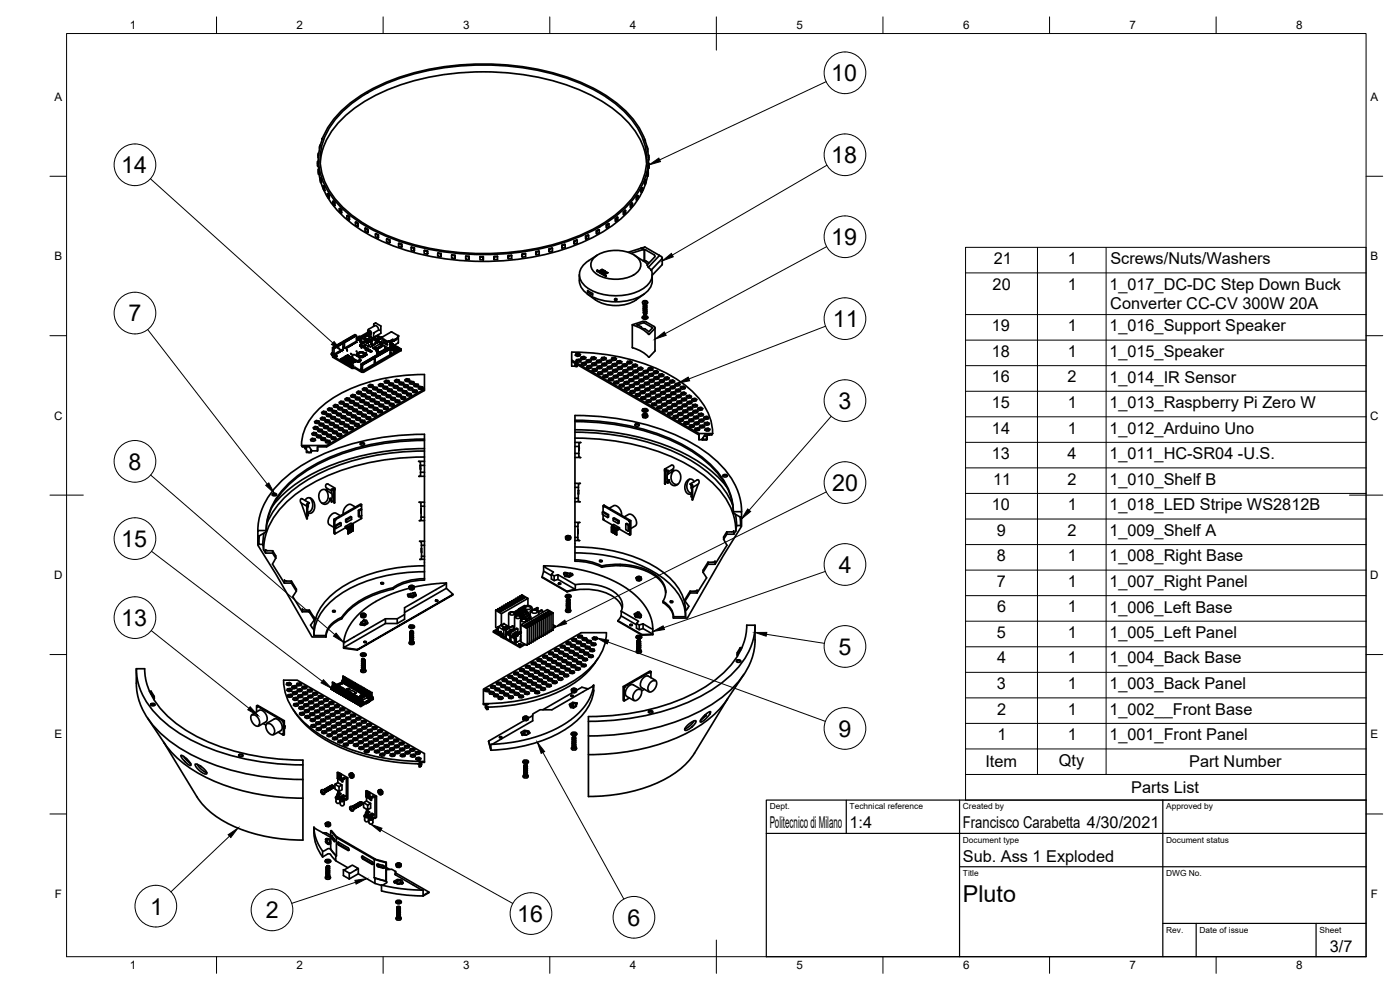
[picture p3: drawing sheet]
<svg xmlns="http://www.w3.org/2000/svg" width="420mm" height="297mm" viewBox="0 0 420 297" stroke-linecap="round" stroke-linejoin="round" font-family="sans-serif">
<defs><g id="words">
<g font-size="7">
<text x="249.5" y="24.3">10</text>
<text x="36.4" y="52">14</text>
<text x="249.4" y="48.9">18</text>
<text x="249.4" y="73.5">19</text>
<text x="38.5" y="96.4">7</text>
<text x="249.9" y="98.1">11</text>
<text x="251.6" y="122.7">3</text>
<text x="38.6" y="140.9">8</text>
<text x="249.7" y="147.3">20</text>
<text x="36.4" y="164.1">15</text>
<text x="251.8" y="171.9">4</text>
<text x="36.4" y="187.8">13</text>
<text x="251.6" y="196.4">5</text>
<text x="251.6" y="221">9</text>
<text x="45.1" y="274.4">1</text>
<text x="79.8" y="275.5">2</text>
<text x="289" y="270.6">Pluto</text>
<text x="155.2" y="276.6">16</text>
<text x="188.3" y="277.7">6</text>
</g>
<g font-size="4.9">
<text x="298.2" y="79.2">21</text>
<text x="320.5" y="79.2">1</text>
<text x="333.2" y="79.3">Screws/Nuts/Washers</text>
<text x="297.9" y="86.9">20</text>
<text x="320.5" y="86.9">1</text>
<text x="332.9" y="86.9">1_017_DC-DC Step Down Buck</text>
<text x="333.2" y="92.8">Converter CC-CV 300W 20A</text>
<text x="297.7" y="99.4">19</text>
<text x="320.5" y="99.4">1</text>
<text x="332.9" y="99.4">1_016_Support Speaker</text>
<text x="297.7" y="107.1">18</text>
<text x="320.5" y="107.1">1</text>
<text x="332.9" y="107.1">1_015_Speaker</text>
<text x="297.7" y="114.7">16</text>
<text x="320.4" y="114.7">2</text>
<text x="332.9" y="114.8">1_014_IR Sensor</text>
<text x="297.7" y="122.4">15</text>
<text x="320.5" y="122.4">1</text>
<text x="332.9" y="122.4">1_013_Raspberry Pi Zero W</text>
<text x="297.7" y="130.1">14</text>
<text x="320.5" y="130.1">1</text>
<text x="332.9" y="130.1">1_012_Arduino Uno</text>
<text x="297.7" y="137.7">13</text>
<text x="320.4" y="137.7">4</text>
<text x="332.9" y="137.8">1_011_HC-SR04 -U.S.</text>
<text x="298" y="145.4">11</text>
<text x="320.4" y="145.4">2</text>
<text x="332.9" y="145.4">1_010_Shelf B</text>
<text x="297.7" y="153.1">10</text>
<text x="320.5" y="153.1">1</text>
<text x="332.9" y="153.1">1_018_LED Stripe WS2812B</text>
<text x="299.2" y="160.7">9</text>
<text x="320.4" y="160.7">2</text>
<text x="332.9" y="160.8">1_009_Shelf A</text>
<text x="299.2" y="168.4">8</text>
<text x="320.5" y="168.4">1</text>
<text x="332.9" y="168.4">1_008_Right Base</text>
<text x="299.2" y="176.1">7</text>
<text x="320.5" y="176.1">1</text>
<text x="332.9" y="176.1">1_007_Right Panel</text>
<text x="299.2" y="183.7">6</text>
<text x="320.5" y="183.7">1</text>
<text x="332.9" y="183.8">1_006_Left Base</text>
<text x="299.2" y="191.4">5</text>
<text x="320.5" y="191.4">1</text>
<text x="332.9" y="191.4">1_005_Left Panel</text>
<text x="299.3" y="199.1">4</text>
<text x="320.5" y="199.1">1</text>
<text x="332.9" y="199.1">1_004_Back Base</text>
<text x="299.2" y="206.7">3</text>
<text x="320.5" y="206.7">1</text>
<text x="332.9" y="206.7">1_003_Back Panel</text>
<text x="299.3" y="214.4">2</text>
<text x="320.5" y="214.4">1</text>
<text x="332.9" y="214.4">1_002__Front Base</text>
<text x="299.4" y="222.1">1</text>
<text x="320.5" y="222.1">1</text>
<text x="332.9" y="222.1">1_001_Front Panel</text>
<text x="295.7" y="230.3">Item</text>
<text x="317.8" y="229.8">Qty</text>
<text x="356.9" y="230.3">Part Number</text>
<text x="339.5" y="237.9">Parts List</text>
<text x="231" y="248.5">Politecnico di Milano</text>
<text x="255" y="248.5">1:4</text>
<text x="289" y="248.5">Francisco Carabetta 4/30/2021</text>
<text x="289" y="258.6">Sub. Ass 1 Exploded</text>
<text x="399.1" y="285.7">3/7</text>
</g>
<g font-size="3.5">
<text x="39" y="8.8">1</text>
<text x="89" y="8.8">2</text>
<text x="139" y="8.8">3</text>
<text x="189" y="8.8">4</text>
<text x="239" y="8.8">5</text>
<text x="289" y="8.8">6</text>
<text x="339" y="8.8">7</text>
<text x="389" y="8.8">8</text>
<text x="16.3" y="30.2">A</text>
<text x="411.3" y="30.2">A</text>
<text x="16.3" y="78">B</text>
<text x="411.3" y="78">B</text>
<text x="16.2" y="125.9">C</text>
<text x="411.2" y="125.9">C</text>
<text x="16.2" y="173.7">D</text>
<text x="411.2" y="173.7">D</text>
<text x="16.3" y="221.6">E</text>
<text x="411.3" y="221.6">E</text>
<text x="16.4" y="269.4">F</text>
<text x="411.4" y="269.4">F</text>
<text x="39" y="290.8">1</text>
<text x="89" y="290.8">2</text>
<text x="139" y="290.8">3</text>
<text x="189" y="290.8">4</text>
<text x="239" y="290.8">5</text>
<text x="289" y="290.8">6</text>
<text x="339" y="290.8">7</text>
<text x="389" y="290.8">8</text>
</g>
<g font-size="2.5">
<text x="231" y="242.9">Dept.</text>
<text x="255" y="242.9">Technical reference</text>
<text x="289" y="242.9">Created by</text>
<text x="350" y="242.9">Approved by</text>
<text x="289" y="252.8">Document type</text>
<text x="350" y="252.8">Document status</text>
<text x="289" y="262.9">Title</text>
<text x="350" y="262.9">DWG No.</text>
<text x="350" y="279.9">Rev.</text>
<text x="360" y="279.9">Date of issue</text>
<text x="396" y="279.9">Sheet</text>
</g>
</g></defs>
<!-- layer: Visible -->
<g fill="none" stroke="#000" stroke-width=".51">
<path d="M102 33.7a50.8 50.8 0 0 1 24.5-12.4 80.7 80.7 0 0 1 48.5 3.7 36.3 36.3 0 0 1 17.1 13.8 18 18 0 0 1-2.4 21.4 46.3 46.3 0 0 1-23 13.3 81 81 0 0 1-51.5-2.9 36.3 36.3 0 0 1-17.1-13.8 18 18 0 0 1 2.4-21.5zM102.5 33.8a51.6 51.6 0 0 1 27.1-12.9 78.2 78.2 0 0 1 47.7 5.6 32.1 32.1 0 0 1 15.2 14.1 17.7 17.7 0 0 1-3.3 19.5 45.8 45.8 0 0 1-22.8 13.2 80.2 80.2 0 0 1-51-3 35.9 35.9 0 0 1-16.8-13.6 17.8 17.8 0 0 1 2.4-21.2zM95.3 49h.3v.8h-.3zM95.3 48.4v1.4M95.5 50.9l.1 1.4M95.6 47.8l-.3 1.2M95.6 49.8v.1M95.6 51.5h.2v.8h-.2zM95.6 49.8v1.1M95.6 48.4v.6M95.6 46.6h-.2l.2 .8M95.7 46h-.2l-.1 .6"/>
<path d="M95.8 50.9h-.3l.1 .6M95.8 52.3l.3 1.6M95.8 50.9l.1 .6M96 44.1l-.1 .5M96.1 53.4l.1 1.3M96.1 48.8a21.6 21.6 0 0 1 9-15.3 59.6 59.6 0 0 1 30.3-11.4 76.8 76.8 0 0 1 41.4 6.2 31.4 31.4 0 0 1 16 15l1 3.6 .3 1.9M96.1 43.5l-.2 .6M96.2 53.9h.3v.8h-.3zM96.5 53.9l-.2-.6-.2 .1 .1 .5M96.8 41.4l-.1 .3M97 55.8v.8l.2 .5M97.2 56.3h.3v.8h-.3z"/>
<path d="M97.5 56.3l-.3-.6-.2 .1 .2 .5M98.2 58.1v.9l.4 .5M98.5 58.1h-.3l.4 .6M98.5 58.1l.4 .5M98.6 58.7l.2-.1v.8l-.2 .1zM191.3 58.7h.2v.8l-.3 .6M191.3 58.6l-.4 .6M191.5 58.7l-.3 .6-.3-.1v.8l.3 .1v-.8M192.4 56.9l.2-.6 .3 .1v.8l-.3 .5M192.9 56.4l-.3 .5h-.3v.8h.3v-.8M193.4 41.7h.1M193.4 41.7l.3 .7"/>
<path d="M193.5 54.5l.1-.6 .3 .1a9.2 9.2 0 0 1-1.7 4.6 34.5 34.5 0 0 1-15.9 13.4 79.5 79.5 0 0 1-61.1 .6 35.4 35.4 0 0 1-17.5-14.6l-1.4-3.3M193.9 54l-.2 .5h-.3v.8l.3 .1v-.9M194.2 44.1l.1 .6M194.2 52.1l.1-.6h.2l-.1 1.4M194.3 52.9l-.4 1.7M194.4 44.7v.8M194.5 46.6h.2l.1 .6h-.2M194.5 51.5l-.1 .6h-.2v.8h.2v-.8M194.6 49.1h.2v1.3M194.6 47.8v1.3M194.6 49l-.1 .6M194.6 50.4l-.1 1.1"/>
<path d="M194.8 47.2v.8h-.2M194.8 49.1v.5h-.3v.8h.3v-.8M99.9 60.4v.8l.4 .6M100.3 60.9h.2v.8l-.2 .1zM100.5 60.9l-.4-.6-.2 .1 .4 .5M101.8 62.6v.8l.5 .5M102 62.6h-.2l.5 .5M102.1 62.5l.5 .5M102.3 63.1l.2-.1v.9h-.2zM104.1 64.7v.8l.6 .5M104.7 65.2l.2-.1v.8l-.2 .1zM104.9 65.1l-.6-.5-.2 .1 .6 .5"/>
<path d="M106.7 66.7v.8l.6 .5M106.9 66.6l-.2 .1 .6 .4M106.9 66.6l.6 .4M107.3 67.1l.2-.1v.8l-.2 .2zM109.5 68.5v.8l.7 .5M109.7 68.4l-.2 .1 .7 .4M109.7 68.4l.7 .4M110.2 68.9l.2-.1v.8l-.2 .2zM112.6 70.2v.8l.8 .4M113.4 70.6l.2-.1-.2 .9zM113.6 70.5l-.8-.4-.2 .1 .8 .4M116 71.7v.9l.8 .3"/>
<path d="M116.2 71.6l-.2 .1 .8 .4M116.2 71.6l.8 .3M116.8 72.1l.2-.1-.2 .9zM119.6 73.1v.8l.9 .3M119.7 73l-.1 .1 .9 .3M119.8 73l.8 .3M120.5 73.4l.1-.1-.1 .9zM123.4 74.3v.8l.9 .2M124.4 74.4l-.1 .9zM124.4 74.4l-1-.1 .9 .2M127.3 75.3v.8l.9 .2M128.3 75.3l-.1 1z"/>
<path d="M128.3 75.3l-.9-.2-.1 .2 .9 .1M131.4 76v.8l.9 .2M132.4 76l-.1 1zM132.4 76l-.9-.1-.1 .1 .9 .2M135.5 76.6v.8l1 .1M136.5 76.6v.9zM136.6 76.6h-1.1l1 .1M139.8 77v.8l1 .1M140.8 76.9v1zM140.8 76.9l-1 .1h1M144 77.1v.8l1 .1M145 77v1z"/>
<path d="M145.1 77h-1l-.1 .1h1M148.3 76.9l1 .1v.9h-1M149.3 77l-1-.1v1v-.8M152.5 76.7h1.1v.8l-1 .1M153.6 76.7h-1.1l.1 .9v-.8M157.7 76.1v.9l-.9 .2M157.7 76l-1 .2M157.7 76.2h-1l.1 1v-.9M160.8 75.5l.9-.2 .1 .2v.8l-.9 .2M161.8 75.5l-.9 .2-.1-.2 .1 1v-.8M165.7 74.4l.1 .9-.9 .3M165.7 74.4l-.9 .2"/>
<path d="M165.8 74.5l-1 .1 .1 1v-.8M168.6 73.6l1-.2v.8l-.9 .3M169.6 73.4l-1 .2 .1 .9v-.8M172.3 72.3l.9-.2v.8l-.8 .3M173.2 72.1l-.8 .3-.1-.1 .1 .9v-.8M175.7 70.9l.8-.4 .2 .1v.8l-.8 .4M176.7 70.6l-.8 .4-.2-.1 .2 .9v-.8M178.1 77.5a10.6 10.6 0 0 1 13.4 0 3.1 3.1 0 0 1-1.4 5 11 11 0 0 1-12-1.1 2.77 2.77 0 0 1 0-3.9zM179 69.2l.7-.3 .2 .1v.8l-.8 .4M179.2 76.6a10.4 10.4 0 0 0-5 4.3 4.7 4.7 0 0 0 2.6 5.8 16.6 16.6 0 0 0 16.8-.5 4.5 4.5 0 0 0 1.9-5.2M179.9 69l-.8 .4-.2-.1 .2 .9v-.8M181.9 67.5l.7-.4 .2 .1v.8l-.7 .4"/>
<path d="M182.8 67.2l-.7 .4-.2-.1v.8l.2 .1v-.8M184.6 65.6l.6-.5 .2 .1v.8l-.6 .5M185.4 65.2l-.6 .5-.2-.1v.8l.2 .1v-.8M187.1 63.6l.5-.5h.2v.9l-.5 .5M187.8 63.1l-.5 .6-.3-.1v.8l.3 .1v-.8M189.2 61.4l.4-.5 .2 .1v.8l-.4 .5M189.8 61l-.4 .5-.3-.1v.8l.3 .1v-.8M190.4 76.6l2.5 1.6M192.4 74.5l1 .4v3.2M192.4 74.5l1 .4v3.3M192.4 74.5l-3.9 1.2M192.4 74.5l1.2-.4 5.1 3.1-.1 .4-3.1 3.4"/>
<path d="M192.9 78.2l1.5 1.2M192.9 78.2a2.2 2.2 0 0 1 1.9 .7M193.4 74.9l-4 1.1M193.4 74.9l2.9 1.6 .3 .4-2.4 2.6 .4 .7M197.9 76.6l-3.3 3.6 .9 .8M198.8 77.4l-.1 2-3 3.2M110.4 99.7l-2.2 1.3M110.8 99.2v1.1M110.8 99.5l.3 .1v.4zM110.8 99.2l.6 .3v.6M110.9 99.6l.2 .3M111.1 99.9v.1"/>
<path d="M112.4 97.7l.8 .3 .4 1M112.4 97.8l-1.9 1.1-.1 1.3M112.6 96.9l-.4 .3v.7M112.7 96.9l1.6 1M113.6 99l-1.5 .9M113.6 99h.1M113.7 99l.1 .1M114.3 97.9v2.1l-1.4 .8M117.5 99.6l-2.8 1.5M117.5 99.6l2 1.1M117.5 99.6h.1M173.9 82.4v1.9"/>
<path d="M176.2 88.2l2.5 1.8M176.3 87.2v.5l.4-.3M176.4 87.2l1.5 .9M176.4 87.7l1.5 .8M177.8 88.1v.4M178.7 90a11.7 11.7 0 0 0 12.2 0M179.3 81.1l-.2 .2M179.3 81.3l.1 .1M179.4 81.2l-.1-.1h.2l-.2 .2M179.9 81.8l1.2-.7-1.2 .7 .8 .4 .6-.1-.1-.3 .1 .2M180.2 81.8l.4-.2 .5 .3M180.2 81.8l.3 .2z"/>
<path d="M180.5 82h.1M180.5 82l.1 .1M180.6 82l.3 .1M180.6 82.1h.3M180.7 80.8l-1 .6h-.3M180.7 80.9l-1 .6-.3-.1M180.8 81.5l.3-.2 .5 .3M180.8 81.5l.2 .2zM180.8 80.9l-.1-.1 .1 .1-1 .6-.7-.2M181 81.6l.5 .1M181 81.7l.2 .1M181.1 81.9l-.2 .2"/>
<path d="M181.5 81.7l-.3 .1M181.6 81.6l-.1 .1M181.6 81.6h.1M181.8 81.6l-.7-.5 .7 .5-.6 .2M182.3 81.8l-1.3 .7 .9 .4M182.4 81.9l-.1-.1h.1l-1.1 .7M184.6 89.7h.4M189.8 97.5v6.8a12.7 12.7 0 0 1 5 2.8l1.8-1.9v-6.9M189.8 97.4l3.6-1 2.9 1.6 .3 .4-.1 .2-1.8 1.7a10.8 10.8 0 0 0-4.9-2.8zM192.8 95.2a.86 .86 0 0 0 .8 .6 .86 .86 0 0 0 .8-.6M192.8 95a.84 .84 0 0 1 .9-.3 .84 .84 0 0 1 .6 .7 .84 .84 0 0 1-.8 .3 .84 .84 0 0 1-.7-.7zM192.9 90.5l.8-.3 .6 .3v.4l-.3 .3-.7 .1-.4-.3z"/>
<path d="M193.2 96.8l2.6 1.5-1.1 1.2-1.1-.8a1.02 1.02 0 0 1-1.2-.7l-1.3-.5 2-.7M193.2 95.1l.5-.1 .3 .2-.5 .2zM193.2 95.3l.4-.2 .4 .2M193.2 93.7l.4 .2 .4-.3-.3 .3zM193.2 93.5l.3 .2 .5-.1-.6 .2zM193.2 93.4l.5 .2 .3-.2-.3 .3-.5-.2M193.2 93.1l.4 .2 .4-.3-.3 .3zM193.2 92.9l.3 .2 .5-.1-.6 .2zM193.2 92.3l.3 .2 .5-.1-.6 .2-.2-.2M193.2 92l.4 .2 .4-.3-.3 .3zM193.2 91.8l.3 .2 .5-.1-.6 .2zM193.2 91.6l.2 .3 .6-.2"/>
<path d="M193.2 91.3h.1M193.2 91.6h.1M193.2 91.7h.1M193.2 91.9h.1M193.2 92.2h.1M193.2 92.3h.1M193.2 92.4h.1M193.2 92.8h.1M193.2 93h.1M193.2 93.3h.1M193.2 93.4h.1M193.2 93.6h.1"/>
<path d="M193.2 93.9h.1M193.2 94.1l.3 .2M193.3 94.3h.1M193.4 94.3h.4M193.4 88.2l-2.5 1.8M193.4 94.3h.1M193.4 90.4v.2M193.4 90.3v.3M193.4 90.3v.1M193.4 94.2h.3M193.4 94.1h.3M193.4 94h.3"/>
<path d="M193.4 93.9h.3M193.4 93.8h.3M193.4 93.7h.3M193.4 93.6h.3M193.4 93.5h.3M193.4 93.4h.3M193.4 93.3h.3M193.4 93.2h.3M193.4 93.1h.3M193.4 93h.3M193.4 92.8h.3M193.4 92.7h.3"/>
<path d="M193.4 92.6h.3M193.4 92.5h.3M193.4 92.4h.3M193.4 92.3h.3M193.4 92.2h.3M193.4 92.1h.3M193.4 92h.3M193.4 91.9h.3M193.4 91.7h.3M193.4 91.6h.3M193.4 91.5h.3M193.4 91.4h.3"/>
<path d="M193.4 90.3h.1M193.5 90.5l-.1 .1M193.5 90.5h.1M193.6 90.3v.2M193.6 90.3l.1 .3M193.6 90.3l-.1 .3M193.7 90.5l.1 .1M193.7 92.9h-.3M193.7 91.8h-.3M193.7 94.3h-.2M193.8 90.3v.1M193.8 90.3h-.2"/>
<path d="M193.8 90.3l-.1 .3M193.8 90.4l-.1 .2M193.8 94.3l.2-.2-.5 .2M193.8 94.3h.1M193.8 94.3h-.3M193.8 90.4v.2M193.8 90.4l.1 .1M193.8 90.4h.1M193.9 90.5l-.1 .1M193.9 91.3l-.7-.1 .3 .3 .5-.3-.4 .3-.4-.2M194 93.9l-.3 .3-.5-.1M194 93.8l-.3 .2h-.5l.5 .1 .3-.2"/>
<path d="M194 93.7l-.4 .3-.4-.2M194 93.3l-.3 .3-.5-.2M194 93.2l-.3 .2h-.5l.5 .1 .3-.3M194 93.1l-.4 .3-.4-.2M194 92.8l-.3 .3-.5-.2M194 92.7l-.2 .2-.6-.1 .5 .2 .3-.2M194 92.6l-.4 .3-.4-.2M194 92.5l-.4 .3-.4-.1 .5 .1 .3-.2M194 92.4l-.3 .3-.5-.2M194 92.2l-.3 .3-.5-.2M194 92.1l-.3 .2-.5-.1 .5 .2 .3-.3M194 92l-.4 .3-.4-.3"/>
<path d="M194 91.7l-.3 .3-.5-.2M194 91.5l-.4 .3-.4-.3M194 91.4l-.4 .3-.4-.2 .5 .2 .3-.3M194 91.3l-.4 .3-.4-.3M194 94l-.4 .2-.4-.1M194 93.9l-.3 .2-.5-.2M194 93.6l-.4 .2-.4-.2M194 93.3l-.3 .2-.5-.2M194 93l-.4 .2-.4-.2M194 92.8l-.3 .2-.5-.2M194 92.5l-.4 .2-.4-.2M194 92.4l-.4 .2-.4-.2"/>
<path d="M194 92.2l-.3 .2-.5-.2M194 91.8l-.4 .3-.4-.2M194 91.7l-.3 .2-.5-.2M194 91.6l-.3 .2-.5-.2M194 91.3l-.3 .3-.5-.2M194 91.3h.1M194 91.4h.1M194 91.5v.1M194 92v.1M194 92.1v.1M194 92.4v.1M194 92.5v.1"/>
<path d="M194 92.7h.1M194 93.2h.1M194 93.3h.1M194 93.8h.1M195.7 82.4a6 6 0 0 1-4.2 6.8 16.8 16.8 0 0 1-15.3-1.1 5.1 5.1 0 0 1-2.3-3.9M99.5 106.1l.1 .4M99.8 104.3l.4 .2v1.8M99.8 106.3v.3M99.8 106.8v.4M100 106h-.2v-1.7l2.7-1.6 .4 .3v1.7l-2.7 1.6-.3-.2M100 104.3l.2-.2 .3 .2-.3 .2zM100 104.3l.1 .1"/>
<path d="M100.2 104.1l-.1 .3h.3l-.2 .1M100.3 106.8l.6-.2 .3 .3-.6 .2zM100.4 104.4h.1M100.4 104.4h-.1M100.4 107h.7M100.5 104.1l.2 .1M100.5 104.3l-.1 .1M100.6 106.2l.2 .1zM100.7 103.9l-.3 .1M100.8 104.2l.2-.2-.3 .2M101 103.8l.1 .1M101 104l-.3-.1-.2 .2h.4l-.2 .1"/>
<path d="M101.1 106h.2zM101.1 103.6l-.2 .2M101.2 103.9l.2-.1-.3 .1M101.4 103.6l.2 .1M101.4 103.8l-.3-.2-.1 .2h.3l-.2 .1M101.5 105.7l.2 .1zM101.6 103.3l-.3 .2M101.7 103.6l-.1 .1M101.8 103.6l-.2 .1M101.9 103.3l.1 .1M101.9 103.5l-.3-.2-.2 .3h.4l-.2 .1M102 105.4l.2 .1z"/>
<path d="M102 103.1l-.3 .2M102.1 103.4l.2-.1-.3 .1M102.2 107.7l.2 .1zM102.3 103.3l-.3-.2-.1 .2h.3l-.2 .1M102.3 103.1l.2 .1M102.4 105.2h.2zM102.5 102.8l-.3 .2M102.5 103.1l.3-.1-.3 .2M102.6 107.4l.2 .1zM102.6 108h.2zM102.8 103l-.3-.2-.2 .3h.4l-.2 .1M102.9 104.9l.2 .1z"/>
<path d="M102.9 102.5l3.6-2.1 .5 .3v1.7l-3.6 2.1-.4-.2M103.1 107.2h.2zM103.1 108.2l.2 .1zM103.1 107.7l.2 .1zM103.1 104.2h-.2M103.2 102.5l.2 .1M103.4 104.5v-1.7l-.5-.3v.5l-2.7 1.5M103.4 102.3l-.3 .2M103.5 108.1v.5M103.5 108.1h.1M103.5 102.5v.1M103.5 102.5l-.1 .1"/>
<path d="M103.5 106.9l.2 .1zM103.5 107.4l.2 .1zM103.5 108.1l.4 .2M103.6 108.1h-.1M103.6 102.5l-.2 .1M103.7 102.3l.1 .1M103.7 102.5l-.3-.2-.2 .2h.4l-.2 .1M103.7 108l-.2 .1M103.8 104.4l.1 .1zM103.8 106.9l.1 1.3zM103.8 107.9l-.3 .2M103.8 108.4l-.3-.1v.3"/>
<path d="M103.8 108.8l.1 .1M103.8 106.8l.2 .1zM103.8 102.1l-.3 .1M103.8 106.8v.1M103.9 108.4l-.1 .4-.3-.2M103.9 108.4v.5M103.9 108.4h.1M103.9 108.4l.5 .2M104 102.3h-.1M104 108l.2 .2-.3 .1M104 106.9l-.1 1.3M104 107.7h.1"/>
<path d="M104 107.2h.2l-.2 .1M104 102.3l-.2 .1M104.1 119.8v-.4l.7 .1v.4M104.1 119.4l-.6 .3 .2 .4 .8 .2 .6-.4-.3-.4M104.1 102l.2 .1M104.1 102.2l-.3-.1-.1 .2h.3l-.2 .1M104.2 107.7l-.2 .1 .2 .2M104.2 104.1l.2 .1zM104.2 106.6l.1 1.8v-1.3M104.2 106.6l.1 .4M104.3 108.7l-.4-.2v.4M104.3 109.1h.1"/>
<path d="M104.3 107.1h.2zM104.3 106.6h-.1M104.3 101.8l-.3 .2M104.3 102.1l.3-.1-.3 .1M104.3 106.5l.2 .1M104.3 106.6h.2M104.3 107l.1 .1M104.3 106.5l.1 .1M104.4 108.6l-.1 .5-.4-.2M104.4 108.6v.2M104.4 108.6v.5M104.4 108.6h.1"/>
<path d="M104.4 108.6l.4 .3M104.5 107.4l.1 .1-.1 .1M104.5 106.6l-.2 1.8M104.5 108.3l.1 .1M104.5 108.1l.2 .1M104.5 108.6h-.1M104.6 101.8l.1 .1M104.6 102l-.3-.2-.2 .2h.4l-.2 .1M104.6 107.9l-.1-.1 .2 .1M104.7 103.9h.2zM104.7 108.4h.1M104.7 107.9h.1"/>
<path d="M104.7 106.9l.1 1.8-.1-1.4M104.7 106.9l.1 .4M104.7 106.9h.2M104.7 108.5l-.3 .1M104.7 107.9l-.2 .2M104.7 109l-.3-.2v.3M104.7 109.3l.1 .1M104.7 101.5l-.2 .2M104.8 107.3v.1M104.8 107.3h.1M104.8 108.9h.1M104.8 108.9l-.1 .4-.3-.2"/>
<path d="M104.8 106.8l.1 .1M104.9 101.8h-.1M104.9 108.5l.3 .2zM104.9 101.8l-.2 .1M104.9 106.9l-.1 1.8M105 101.7l-.3-.2-.1 .3h.3l-.2 .1M105 101.5l.2 .1M105.1 108.1l-.2-.1 .2 .1M105.1 103.6l.2 .1zM105.1 108.1l-.2 .2 .4 .3M105.1 107.1l.1 1.3zM105.2 108.7v.5l-.3 .2-.1-.5"/>
<path d="M105.2 109.1h.1M105.2 108.7h.1M105.2 107.1h-.1M105.2 101.3l-.3 .1M105.2 107l.1 .2M105.2 107.1l.1 .1M105.2 101.6l.3-.2-.3 .2M105.2 107l.1 .1M105.3 109.6l.5-.2 .3 .3-.5 .2zM105.3 108.6l-.1 .1M105.3 108.6h.1M105.3 109.9h.7"/>
<path d="M105.3 107.2l-.1 1.2M105.4 107.5h.1M105.4 119l.4-.2 .8 .2M105.4 107.3l.3-.1v.2M105.4 107.5l2 1.2M105.4 107.3l.2 .2M105.4 107.3v.2M105.4 107.3h.1M105.5 101.2l.1 .2M105.5 101.4l-.3-.1-.2 .2h.4l-.2 .1M105.5 103.4h.2zM105.6 107.2l.1 .1"/>
<path d="M105.6 107.2h.1M105.6 108.6l.4 .3 .3-.3-.3 .2M105.6 108.6h.1M105.6 108.5l.3-.1-.2 .2M105.6 108.4l-.3-.1 .3 .1v.6l-.3 .2v-.6M105.6 108.4h.1M105.6 101l-.3 .2M105.6 110.2v.3M105.6 107.5l1.8 1M105.6 107.5v.1M105.7 107.4h.1M105.7 108h.1"/>
<path d="M105.7 101.3h.1M105.7 108l.2 .1M105.7 107.9v.1M105.7 107.5l1.5 .9M105.7 107l-.1 .1M105.7 107.3l.1-.8 .6-.1 1.5 .9v.7M105.8 107.3l.1 .2M105.8 100.9l.3-.1 .3 .1-.3 .2zM105.8 100.9l.1 .1M105.8 118.8v-.4l.8 .1v.4M105.8 118.4l-.6 .3 .3 .4 .7 .2 .6-.4-.2-.4M105.8 101.2l-.2 .2"/>
<path d="M105.9 108.1h.1M105.9 108.7l.1 .2zM105.9 107.5l1.4 .7 .5-.1 .2-.2 .3 .1M105.9 108h-.2l.2 .1M105.9 101.2l-.3-.2-.1 .2h.3l-.2 .2M106 108h-.1M106 103.1l.2 .1zM106.1 118.8l-.7 .3M106.1 100.8l-.2 .2h.4l-.2 .1M106.1 108.6h-.4h.6M106.2 101h.1M106.2 101l-.1 .1"/>
<path d="M106.3 106.4h-.2M106.4 100.7l.1 .1M106.4 100.9l-.1 .1M106.4 108.5h.1M106.4 108.4l.2 .1M106.4 108.4h.1M106.5 108.4h.1M106.4 108.4v.1M106.5 102.9h.2zM106.5 110.2v.3M106.5 100.5l-.2 .2M106.6 108.5l.1-.1z"/>
<path d="M106.6 108.5h.1M106.7 100.7v.1M106.7 100.7l-.1 .1M106.7 108.4l-.1 .1M106.7 100.7l-.2 .1M106.7 108.4h.1M106.7 119.8l.4-.3 .9 .3M106.8 100.7l-.3-.2-.1 .2h.3l-.2 .1M106.9 102.6l.2 .1zM107 100.7l-3.6 2.1M107.1 106.6h.1M107 106.6l.6 .3"/>
<path d="M107.1 106.3h.1M107 106.3l.1 .1M107.1 106.5l.1 .1M107.1 101.5l.1 .3M107.1 118l.4-.2 .9 .2M107.1 119.5v-.4l.8 .2v.4M107.1 119.1l-.5 .4 .2 .4 .8 .1 .5-.3-.2-.4M107.1 101.6l-.1 .1M107.2 106.3l-.1 .1M107.2 106.4l-.1 .1M107.2 106.3h-.1M107.2 101.3l-.1 .2 .6 .3v-.2"/>
<path d="M107.2 101.7l.3 .3M107.2 106.4h.1M107.2 106.3l1.1-.7 1.2 .7M107.2 106.4l1.1 .5M107.2 106.2h-.1M107.2 106.2h.1M107.2 106.4v.1M107.2 106.5v.1M107.2 106.2v.2M107.2 106.4h-.1M107.2 106.5h.1M107.2 106.6h.1"/>
<path d="M107.2 106.6l.1 .1M107.2 108.3v.1M107.2 108.3h.5M107.3 101.6l-.1 .1M107.3 106.6h.1M107.3 106.4l-.1 .1M107.3 106.5h.1M107.3 106.4l.1 .1M107.3 106.2h.1M107.3 106.5v.1M107.3 106.6v.1M107.4 106.1h-.1"/>
<path d="M107.4 106.6h.1M107.4 106.5l-.1 .1M107.4 106.1l-.1 .1M107.4 106.7v.1M107.4 106.5v.1M107.4 108.6h.1M107.4 108.5h.1M107.4 106.1h.1M107.5 106.6h.1M107.5 106.7v.1M107.5 106.1h-.1M107.5 106.6l-.1 .1"/>
<path d="M107.5 106.7h.1M107.5 102h.1M107.5 106h.1M107.5 101.8v.2M107.5 101.9l.2 .1M107.5 106.6v.1M107.5 101.8h.1M107.5 106.8l.1 .1M107.5 106v.1M107.5 117.8v-.4l.8 .1v.4l-.7 .3M107.5 117.4l-.5 .3 .2 .4 .8 .1 .5-.3-.2-.4M107.6 106h-.1"/>
<path d="M107.6 106.9l.3 .1M107.6 106.6h.1M107.6 106h.1M107.6 106.6l-.1 .1M107.6 106.8l.1 .1M107.6 106.6l.1 .1M107.6 106.8h.1M107.6 106.8v.1M107.6 106.7v.1M107.7 106.9h.1M107.7 108.3v.1M107.7 105.9l-.1 .1"/>
<path d="M107.7 108.4l-.2 .1M107.7 106.7h-.1M107.7 105.9h.1M107.7 106.7v.1M107.7 106.7h.1M107.8 105.9h-.1M107.8 106.9l-.1 .1M107.8 105.9h.1M107.8 108.4l-.3 .3M107.8 108.4h.1M107.8 106.8v.1M107.8 106.7v.1"/>
<path d="M107.8 106.7l-.1 .1M107.8 106.8l-.1 .1M107.8 108.4h.3zM107.8 106.8h.1M107.9 105.8h-.1M107.9 101.9h.1M107.9 106.8v.2M107.9 107.1h.1M107.9 107.9l.1 .2v-.2M107.9 106.8h.1M107.9 106.9v.1M107.9 106.9h.1"/>
<path d="M107.9 105.8h.1M107.9 108.3h.1M108 108.5h.1M108 106.8l-.1 .1M108 106.9h-.1M108 105.8h.1M108 108.2l-.3 .2M108 106.9v.2M108 108v.1M108 103.8h.1M108 107.2h.1M108 103.8l.1 .1"/>
<path d="M108 107.2l.1 .1M108 108.1h.1M108 107v.1M108 105.7v.1M108.1 105.7h-.1M108.1 106.9v.1M108.1 106.9l-.1 .1M108.1 107v.1M108.1 106.9h-.1M108.1 107h.1M108.1 107.1h-.1M108.1 107.2h.1"/>
<path d="M108.1 108.4h-.3M108.2 103.5h.1M108.2 107l-.1 .1M108.2 107.2h-.1M108.2 103.4l.6-.5 .8 .5M108.2 107.1v.1M108.2 105.6l-.1 .1M108.2 103.8h-.1M108.2 103.8h.2M108.2 105.6h.1M108.2 107h-.1M108.2 107h.1"/>
<path d="M108.2 107.1h.1M108.2 107v.1M108.2 103.9l.1 .1M108.2 103.3l.9 .5M108.2 103.6h.1M108.3 102.3l.3 .4v-.2l.3 .2v.3M108.3 102.5l-.3-.4v.4l.4 .3M108.3 108l-.3 .3M108.3 107h.1M108.3 103.5h.1M108.3 108.2l-.3 .1M108.3 102l-.3 .1"/>
<path d="M108.3 102h.1M108.3 107l-.1 .1M108.3 103.6h.1M108.3 103.5l-.1 .1M108.3 108h.1M108.3 101.5l-.6 .5 .6-.3M108.3 107l.1 .1M108.3 106.9v.1M108.3 108v.2M108.3 106.9h.1M108.3 108.2h.1M108.3 102.2h.1"/>
<path d="M108.3 102.4l.3 .3M108.3 102v.3M108.3 110.6v.2M108.3 101.3l.3 .3h.6M108.3 109.2l3.6-2 .5 .2v1.8l-3.6 2-.4-.2M108.3 102.8l.2 .1M108.4 103.7l-.1 .2M108.4 101.1l-.5-.3-.7 .5 .5 .3 .6-.4M108.4 101.1l.5-.2 .6 .2-.1 1.2-.6 .2-.4-.2zM108.4 102.8h.1M108.4 102.8l.1 .1M108.4 101.1l.8 .5"/>
<path d="M108.4 101.1l.1 .4 .7 .1M108.4 107h.1M108.4 107l.1 .1M108.4 103.6h.1M108.4 103.6l.1 .1M108.4 103.6v.1M108.4 103.7l-.1 .1M108.5 103.8v.2h.1M108.5 104v.1M108.5 118.8l.4-.3 .8 .3M108.5 103.7h.1M108.5 103.6v.1"/>
<path d="M108.5 119.9l-.6 .3 .2 .5 .8 .1 .6-.3-.2-.5M108.5 107h.1M108.6 103.8h.1M108.5 103.7l-.2 .2M108.5 107h-.1M108.5 107v.1M108.5 111h-.2v-1.8l.5 .3v1.7M108.5 107.1v.1M108.5 102.9l.2 .1M108.5 105.6h.1M108.5 107.1l.1 .1M108.5 107.2l.1 .1"/>
<path d="M108.5 111.4v.3M108.6 107v.1M108.6 107h.1M108.6 105.7h.1M108.6 109.3l.2 .1M108.6 107.1v.1M108.6 101l.5-.3 .3 .4M108.6 107.2v.1M108.6 103.7h.1M108.6 103.7v.1M108.6 106.9l.1 .2M108.6 103.7l.1 .3"/>
<path d="M108.6 106.9v.1M108.6 106.9h.1M108.7 107.1h.1M108.7 105.7l.1 .1M108.7 103.9l-.1 .1M108.7 105.7h.1M108.7 104l-.2 .1M108.7 104.1l.1 .2M108.7 107.2h.1M108.7 107.2l-.1 .1M108.7 107.1l.1 .1M108.7 103.9l.1 .1"/>
<path d="M108.7 106.9l.1 .1M108.8 107.1h-.1M108.8 105.8h.1M108.8 109.2l-.2 .1h.3l-.1 .1M108.8 109.2h.3M108.8 109.1l-.3 .1M108.8 106.9h.1M108.8 106.9v.3M108.8 106.8v.1M108.8 106.9h-.1M108.8 106.8h.1M108.8 103.9l-.1 .2h.2"/>
<path d="M108.8 109.3v.1M108.8 107.1v.1M108.8 109.3h.1M108.8 107h.1M108.8 103.9l-.1-.1 .2 .1M108.9 106.8v.2M108.9 104.2h-.1M108.9 105.8v.1M108.9 103.9h-.1M108.9 117l.4-.2 .8 .2M108.9 118.5v-.4l.8 .1v.5M108.9 118.1l-.6 .4 .2 .4 .8 .1 .6-.3-.2-.5"/>
<path d="M108.9 107.1h.1M108.9 109.3h.1M108.9 105.9l.2 .1M108.9 104.1v.1M108.9 104v.1M108.9 106.8v.1M108.9 104l.1 .1M108.9 103.9v.2M108.9 106.8h.1M108.9 109.3l-.1 .1M108.9 106.9l.1 .1M108.9 103.9v.1"/>
<path d="M108.9 106.7v.1M108.9 106.7l.1 .1M109 105.9h.1M109 106.7h.1M109 106.9h.1M109 106.7v.1M109 106.7l.1 .1M109 104l.7-.4zM109 106.8v.1M109.1 109.1l.1 .1M109.1 107l-.2 .1M109.1 107h.1"/>
<path d="M109.1 106.6l.1 .1M109.1 106.6l-.1 .1M109.1 106.8h-.1M109.1 106.6v.1M109.1 106.8h.1M109.1 106.8v.1M109.1 111.4v.3M109.1 106h.1M109.1 106.7h.1M109.2 102.5h.1M109.2 106.6h.1M109.2 106.6h-.1"/>
<path d="M109.2 106h.1M109.2 102.5h-.6M109.2 106.8l-.1 .1M109.2 106.8h.1M109.2 106.9h.1M109.2 106.9l-.1 .1M109.2 106v.1M109.2 106.6v.1M109.2 108.8l-.3 .2M109.2 106.7v.1M109.2 106.7h.1M109.2 106.7l.1 .1"/>
<path d="M109.2 106.1h.1M109.3 106.9h-.1M109.3 106.8v.1M109.3 109.1h.1M109.3 106.6h-.1M109.3 106.5h.1M109.3 106.5v.1M109.3 106.6v.1M109.3 116.8v-.4l.8 .1v.4M109.3 116.4l-.6 .3 .2 .4 .8 .1 .6-.3-.2-.4M109.3 106.7h.1M109.3 106.1h.1"/>
<path d="M109.3 106.8h.1M109.3 106.1l.2 .1M109.4 106.5v.1M109.4 104.4l.2-.1zM109.4 104.4h.1M109.4 102.6l-.5 .1M109.4 106.5h.1M109.4 102.6l-.2 .1M109.4 102.6h.1M109.4 106.6v.1M109.4 106.5h-.1M109.4 106.6h-.1"/>
<path d="M109.4 106.1h.1M109.4 106.7h.1M109.4 102.6l.2-.1v.2l-.6 .3M109.4 104.3l.1 .2M109.4 109.1l-.2 .1M109.4 106.5l.1 .1M109.4 106.4l.1 .1M109.4 106.2h.1M109.5 104.5h.1M109.5 106.6h.1M109.5 106.7h-.1M109.5 106.8h.1"/>
<path d="M109.5 106.8l-.2 .1M109.5 108.8l.2 .1M109.5 106.5v.1M109.5 106.2v.1M109.5 106.4h.1M109.5 106.5h.1M109.5 109l-.3-.2-.1 .3h.3l-.2 .1M109.5 106.4l-1.1 .6M109.5 106.2h.1M109.5 106.3v.1M109.5 106.3l.1 .1M109.5 101.5l.1 .2"/>
<path d="M109.5 101.9l.2 .1M109.5 102.2l-.1 .4M109.5 102.2v.3M109.5 102.1l.1 .4M109.5 106.7v.1M109.5 106.6l.1 .1M109.6 102.2v.1M109.6 106.3h-.1M109.6 106.4v.2M109.6 106.3v.1M109.6 101.5v.2M109.6 104.4h.1"/>
<path d="M109.6 106.3h.1M109.6 101.2h-.1M109.6 101.2h.1M109.6 106.6h-.1M109.6 106.7h.1M109.6 100.5l.4-.3 .7 .1 .2 1.4M109.6 101.4v.1M109.6 101.5h.1M109.6 101.3v.2M109.6 100.5l.3 .3h.6M109.6 101.7l.6 .2v.4l-.4-.2M109.6 104.3l-.1 .2"/>
<path d="M109.6 104.3v.1M109.6 100.5l.2 1.1 .7 .1 .4-.3M109.6 101.6l.4 .3M109.7 102l.1 .1M109.7 106.6l-.1 .1M109.7 108.6l-.3 .1M109.7 103.7h.1M109.7 103.5h.1M109.7 106.3l-.1 .1M109.7 103.6l-.7 .3-.8-.5-.2 .4 .2-.1M109.7 103.5l.1 .1M109.7 103.6l-.1-.2-.6 .5"/>
<path d="M109.7 103.6h.1M109.7 106.6h.1M109.7 102v.1M109.7 100.3l.9 .5h-.8zM109.8 104.6l.1 .1M109.8 108.8l-.1 .1M109.8 119.6l.4-.3 .9 .3M109.8 103.6l-.1 .1M109.8 102.1h.1M109.8 104.6h.1M109.9 108.8l-.2 .1M109.9 104.7h.1"/>
<path d="M109.9 104.6v.1M109.9 108.5l.2 .1M110 108.7l-.3-.1-.2 .2h.4l-.2 .1M110 104.6h.1M110 101.7v.1M110 101.7h.5M110 104.6l-.1 .1M110 104.6v.1M110.1 104.5l-.2 .2M110.1 108.3l-.3 .2M110.2 104.8l.1 .2M110.2 108.5h.2z"/>
<path d="M110.2 117.8l.4-.3 .9 .3M110.2 102.8h.1M110.2 102.7l.2 .2M110.2 102.7h.1M110.3 102.7h.1M110.2 119.3v-.4l.8 .1v.4M110.2 118.9l-.5 .3 .2 .5 .7 .1 .6-.3-.2-.5M110.2 104.8l.1 .1M110.3 104.9v.1M110.3 102.8l.2-.1-.1 .2M110.3 102.8l.1 .1M110.4 100.2h.1"/>
<path d="M110.4 108.5l-.3-.2-.2 .2h.4l-.2 .1M110.4 108.3l.2 .1M110.4 103.7l.2 .2M110.4 103.7l.2 .1zM110.4 104.8l-.1 .2M110.4 102.7h-.1l.1 .2M110.4 104.8v.1M110.4 104.8h.1M110.5 104.8v.1M110.5 104.9h-.1M110.5 103.7l.1 .1M110.5 102.7l-.1 .1"/>
<path d="M110.5 103.8v.1M110.6 102.4h.1M110.6 108l-.3 .2M110.6 105.1l.1 .1M110.6 103.8v.1M110.6 105.1h.2zM110.6 105.1h.1M110.6 102.3l.1 .1M110.6 117.5v-.4l.8 .1v.5M110.6 117.1l-.5 .3 .2 .5 .8 .1 .5-.3-.2-.5M110.6 102.3h.1M110.6 102.2h.1"/>
<path d="M110.7 103.8h.1M110.7 105v.2M110.7 102.1l-.1 .1M110.7 102.2h.1M110.7 102.1h.1M110.7 102.2h-.1M110.7 102.2v.1M110.7 103.7h.1M110.7 102.1l.6 .2-.2 .3M110.7 101.8l-.5 .1M110.7 101.9l.2-.2v.2l-.7 .4M110.7 108.3h-.1"/>
<path d="M110.7 101.8l-.2 .1M110.7 101.8h.1M110.7 102.3l-.1 .2M110.7 105.1v.1M110.7 102.3l.3 .3M110.7 103.7l-.1 .2M110.7 103.7v.1M110.7 102.3v.1M110.7 102.4h.1M110.7 108.3l-.1 .1M110.7 105.2h.1M110.7 102.3l.3 .1"/>
<path d="M110.8 102.2l-.1 .1M110.8 108l.2 .1M110.8 108.2l-.2-.2-.2 .3h.3l-.1 .1M110.9 101.4l-.2 .4M110.9 101.5l-.1 .3M110.9 105.1h-.1M110.9 105l-.2 .2M110.9 105v.1M110.9 101.4v.1M110.9 101.4h.1M110.9 101.1l.2 .1M110.9 105l-.1 .1"/>
<path d="M110.9 102.6h.1M111 102.4h.1M111 102.4l.1 .1M111 107.8l-.3 .2M111 115.7v-.4l.8 .2v.4M111 115.3l-.5 .4 .2 .4 .8 .1 .5-.3-.2-.4M111 105.3l.2 .1zM111 105.3l.1 .1M111 102.5v.1M111.1 102.5v.1M111.1 102.5h.1M111.1 102.6h-.1"/>
<path d="M111.1 102.4l-.1 .1M111.1 105.3l.1 .1M111.1 102.6h.1M111.1 104h.2zM111.1 108v.1M111.2 105.4l-.1 .1M111.2 108l-.2 .1M111.2 107.7l.3-.2 .3 .2zM111.2 107.7h.1M111.3 105.4h.1M111.3 100.2h.1M111.3 105.3h.1"/>
<path d="M111.3 101.1l.5 .3M111.3 108l-.3-.2-.2 .2h.4l-.2 .1M111.3 100.2v1M111.3 105.3l-.2 .2M111.3 105.3v.1M111.3 102.4l-.2 .1M111.4 103.2l.2 .1M111.4 103.2h.2zM111.5 101.2h-.4M111.5 103.2h.1M111.5 107.5v.3M111.5 115.8l.4 .2"/>
<path d="M111.5 115.8l-.5-.1-.4 .3M111.5 103.2v.1M111.5 115.8l-.8 .3M111.6 102h.1M111.5 102h.1M111.5 101.9v.1M111.6 103.7l.2 .1zM111.6 118.5l.4-.2 .8 .2M111.6 119.7l-.6 .3 .2 .4 .8 .2 .5-.4-.1-.4M111.6 102l.1 .1M111.6 103.2l-.1 .1M111.6 103.3h-.1"/>
<path d="M111.6 103.3h.1M111.6 107.8l-.3-.1 .4 .1-.2 .1M111.7 102.1h.1M111.7 103.2h-.1M111.7 103.2l-.2 .1M111.7 103.1v.1M111.7 103.2h.1M111.7 102h-.1l.1 .1M111.7 107.5l.2 .1M111.8 107.7l-.1 .1M111.8 101.3v.1M111.9 107.3l-.3 .1"/>
<path d="M112 104.4v.1M112 116.8l.4-.3 .8 .3M112 118.3v-.4l.8 .1v.4M112 117.9l-.6 .3 .2 .5 .8 .1 .5-.3-.1-.5M112 101.6l.2 .2M112 103.4l.2 .1zM112 107.5h.1M112 107.5v.1M112.1 104.4l-.1 .1M112.1 104.4v.1M112.1 104.5h.1M112.1 107.5l-.2 .1"/>
<path d="M112.1 104.4h.1M112.1 104.5h-.1M112.1 104.3v.1M112.1 104.5l.7 .5v-.2M112.1 104.5l.8 .4M112.1 107.3v-.3l.5 .3v1.7M112.1 104.4l.7 .4M112.2 101.5v.2M112.2 101.5h-.1M112.2 104.3l.6 .5M112.2 104.3l-.1 .1M112.2 104.3h.1"/>
<path d="M112.2 107.4l-.3-.1-.2 .2h.4l-.2 .1M112.2 101.4l.3 .1M112.2 101.4h.1M112.2 101.4v.1M112.3 101.4v-.3l1.1 .7-.1 .2M112.3 101.1l-.1 .1M112.3 101.6l-.1 .2M112.3 101.1l-.5 .3M112.3 101.6h.1M112.3 101.7l-.1 .1M112.3 101.6l.2-.1-.1 .1M112.3 100l-.2-.1v1.3"/>
<path d="M112.3 101.1h.1M112.4 101.6l-.1 .1M112.4 116.5v-.4l.8 .1v.4M112.4 116.1l-.6 .3 .2 .5 .8 .1 .6-.3-.2-.5M112.4 107.4l-3.6 2.1M112.4 101.6l.2 .1M112.4 101.6h.1M112.4 107.1l.2 .1M112.4 101.9l.2 .2M112.5 103.2h.2zM112.5 101.5l.2 .1M112.5 101.8l.1 .2"/>
<path d="M112.6 106.9l-.3 .1M112.6 116.6l-.5 .1M112.6 101.7h.3M112.6 101.7v.1M112.6 101.9v.2M112.7 101.9h.1M112.7 107.1l-.1 .1M112.7 107.1h.1M112.7 104.5h.2M112.7 101.8v.1M112.7 101.9l-.1 .2M112.8 101.9h-.1"/>
<path d="M112.8 101.9h.5M112.8 107.1l-.2 .1M112.8 101.8l.1-.1zM112.8 101.8h-.1M112.8 104.6l1.6-.9-1.6 1.1zM112.8 102.1l.2 .2M112.9 104.8h.1M112.8 104.8h.1M112.9 106.9h.1M112.9 107l-.3-.1-.2 .2h.4l-.2 .1M112.9 100.8l1.1 .6M112.9 101.8l.1 .2"/>
<path d="M112.9 100.8l-.6 .3M112.9 105h.1M112.9 104.8l.1 .1M112.9 119.3l.4-.2 .9 .2M112.9 104.9v.1M112.9 104.7v.1M112.9 105.1h.2M113 102v.2M113 104.7l.1 .1M113 102.8h.1M113 102.3h.1M113 102.7v.1"/>
<path d="M113 102.8l.2 .1M113 102h.1M113 105.5h.1M113 105.4l.3 .2M113 105.5l.3 .1M113 105.4v.1M113 105.3v.1M113 106.6l-.2 .2M113 105h.1M113.1 104.7h-.2M113.1 105.1h-.1M113.1 102.1h.1"/>
<path d="M113.1 104.7h.1M113.1 104.7l.1 .1M113.1 104.8l.1 .1M113.1 104.6l.2-.1zM113.2 102.9h.1M113.2 106.9h-.1M113.2 102.1h.1M113.2 104.9h.1M113.2 102v.1M113.2 105.8h.1M113.2 105.8l.1 .1M113.2 102l-.1 .1"/>
<path d="M113.2 104.6v.1M113.2 106.5h.6l-.3 .2zM113.2 102.8h-.2l.2 .1M113.2 106.5l.1 .1M113.2 106.9h-.2M113.2 104.7v.1M113.2 104.8h.1M113.2 104.8l.1 .1M113.2 102l.2 .1M113.3 105.5v.1M113.3 102.8h-.1M113.3 105.2l-.3 .2"/>
<path d="M113.3 105.2h.1M113.3 100.6l1.4 .8M113.3 105.4v.1M113.3 105.3v.1M113.3 105.5l.8 .2M113.3 117.5l.4-.2 .9 .2M113.3 105.6l.5 .2 .3-.1M113.3 105.2v.3M113.3 119.1v-.4l.8 .1v.4M113.3 118.7l-.5 .3 .2 .5 .7 .1 .6-.4-.2-.4M113.3 106.8l-.3-.2-.1 .3h.3h-.2M113.3 104.6h.1"/>
<path d="M113.3 101h.1M113.3 104.7l.1 .1M113.3 104.5l-.1 .2M113.3 104.6l.1 .7 .5 .3 1.6-1M113.4 104.5l.1 .1M113.4 105.2l-.1 .2M113.4 101.1l.7 .2M113.4 102.1l.7-.4zM113.5 105.7l-.2 .2 .2-.1M113.5 105.7l-.3 .1M113.5 105.7v.1M113.5 102.5l.2 .1"/>
<path d="M113.5 102.5h.1M113.5 106.5l-.2 .1h.4l-.2 .1M113.5 102.5v.1M113.5 106.4v.3M113.6 104.4h.1M113.5 104.4l-.1 .1M113.5 102.6h.1M113.5 106.5l.1 .1M113.6 104.5h.1M113.6 104.4v.1M113.6 102.5l.1 .1M113.7 102.6h.1"/>
<path d="M113.6 106.6h.1M113.7 115.8l.4-.3 .9 .3M113.7 117.3v-.4l.8 .1v.4M113.7 116.9l-.5 .3 .2 .5 .7 .1 .6-.3-.2-.5M113.7 104.3l-.1 .1M113.8 106.3l.1 .1M113.8 104.3h.1M113.8 106.5l-.1 .1M113.8 104.3v.1M113.8 104.4h.1M113.9 101.4h.1M113.9 106.1l-.2 .2"/>
<path d="M114 101.4h-.1M114 104.2h-.1M114 104.2h.1M114 102.8l.2 .1M114.1 106.3l-.1 .1M114.1 102.8h.1M114.1 102.8v.1M114.1 101.7l-.1-.3-.6 .4M114.1 104.1v.1M114.1 106.3l-.2 .1M114.1 115.5v-.4l.8 .1v.4M114.1 115.1l-.5 .3 .2 .5 .7 .1 .6-.3-.2-.5"/>
<path d="M114.1 102.9h.1M114.2 102.9h-.1M114.2 104l-.1 .2M114.2 106.1l.2 .1M114.2 106.3l-.3-.2-.1 .2h.3l-.2 .1M114.2 104v.1M114.2 104l.1 .1M114.3 104v.1M114.3 104h.1M114.3 102.8l-.1 .1M114.3 102.8l-.2 .1M114.3 102.8h.1"/>
<path d="M114.4 105.8l-.3 .2M114.4 103l.2 .1zM114.4 103.9h.1M114.4 103.9l-.1 .1M114.4 103.7l-.6-.4-1.7 1.1M114.4 103.6l.1 .2M114.5 103.9v.1M114.5 103.9h.1M114.5 103.8h.1M114.5 103.8l.1 .1M114.5 103.1v.1M114.5 106.1h-.1"/>
<path d="M114.5 103.8v.1M114.6 103.1v.1M114.6 106.1l-.2 .1M114.6 103.1l-.1 .1M114.6 103.1h.1M114.6 118.3l.5-.2 .8 .2M114.6 103h.1M114.7 119.9v-.4l.7 .1v.4M114.7 119.5l-.6 .3 .2 .4 .8 .1 .5-.3-.2-.4M114.7 106l-.3-.2-.2 .3h.4l-.2 .1M114.7 105.8l.1 .1M114.7 103.1l-.2 .1"/>
<path d="M114.7 103h.1M114.7 101.2v2.1l1.9 1.2M114.7 101.2h.1M114.8 101.1l-.1 .1M114.8 105.6l-.2 .2M115 105.8l-.1 .1M115 105.8l-.2 .1M115 116.5l.5-.2 .8 .2M115.1 118.1v-.4l.7 .1v.4M115.1 117.7l-.6 .3 .2 .4 .8 .2 .5-.4-.2-.4M115.1 105.5l.2 .1M115.1 105.8l-.3-.2-.1 .2h.3l-.2 .1"/>
<path d="M115.2 102.6l1 .6M115.2 101.8l1 .5M115.2 102.6l-.1 .3 1.1 .6M115.2 101.8l-.1 .3 1.1 .6M115.3 105.3l-.3 .2M115.4 105.6h-.1M115.5 116.3v-.4l.7 .1v.4M115.5 115.9l-.6 .3 .2 .5 .8 .1 .5-.4-.2-.4M115.5 105l-1.4 .7M115.5 105.5l-.2-.1v.2M115.5 105.5l-.2 .1M115.5 104.4h.2l-.1 .1"/>
<path d="M115.5 104.5l.1 .1M115.5 104.6v-.7l-.6-.1-1.5 .9M115.5 105.3l.2 .1M115.6 105.5l-.3-.2-.2 .2h.4M115.6 104.9l-1.5 .8M115.6 104.8h.1M115.6 104.8l-.1 .1M115.6 104.5v.3M115.6 104.6v.3M115.6 104.7v.1M115.6 104.6l.1 .1M115.6 104.5h.1"/>
<path d="M115.6 104.5l.3 .2M115.7 104.4v.1M115.7 105.1l-.3 .1M115.9 114.5v-.4l.7 .1v.4M115.9 114.1l-.6 .3 .2 .5 .8 .1 .5-.3-.2-.5M115.9 105.3l-.1 .1M115.9 104.7l-.3 .2M115.9 104.8l-2 1.2-.4-.2M115.9 104.7v.1M115.9 104.6v.1M115.9 105.3l-.2 .1M115.9 104.8h.1"/>
<path d="M116 119.1l.4-.3 .8 .3M116 105.2l-.3-.1-.2 .2h.4l-.2 .1M116 105l.2 .1M116.2 103.2l.1 .3M116.2 102.4l.1 .3M116.2 104.8l-.3 .2M116.3 105.1h-.1M116.4 105l-.2 .1M116.4 117.3l.4-.2 .8 .2M116.4 118.8v-.4l.8 .2v.4M116.4 118.4l-.6 .4 .2 .4 .8 .1 .6-.3-.2-.4M116.5 104.8l.1 .1"/>
<path d="M116.5 105l-.3-.2-.2 .2h.4l-.2 .1M116.6 114.6l.1 .2M116.6 114.6l-.7-.1-.4 .3M116.6 114.6l-1.1 .2M116.6 104.4l.5 .3v1.8l-4.5 2.5-.2-.2M116.6 104.5l-.2 .2M116.6 104.4l-4.5 2.6M116.7 102.4h.1M116.7 102.3h.1M116.7 102.3l.1 .1M116.7 102.3v.1M116.8 102.4h.1"/>
<path d="M116.8 104.8h-.1M116.8 102.4l.1 .1M116.8 104.5l.1 .1M116.8 115.5l.4-.2 .8 .2M116.8 117.1v-.4l.8 .1v.4M116.8 116.7l-.6 .3 .2 .4 .8 .1 .6-.3-.2-.4M116.8 104.5h.1M116.8 104.8l-.2 .1M116.9 102.4h.1M116.9 102.5h.1M116.9 104.7l-.3-.2-.1 .3h.3l-.2 .1M116.9 102.5l.5-.3v1.9l-.6 .4"/>
<path d="M117 103.2v.2l.2-.1M117 103.2h.1M117 103.1v.3l.2-.1M117.1 104.7l-4.5 2.6M117.1 105.9l.4-.1 .3 .3-.7 .2 .6-.1M117.1 103.3l-.1 .1M117.1 102.5v.2zM117.1 103.8v.2zM117.2 115.3v-.4l.8 .1v.4M117.2 114.9l-.6 .3 .3 .4 .7 .2 .6-.3-.2-.5M117.2 103h.1M117.2 103l-.2 .2"/>
<path d="M117.2 103v.1M117.2 103v.3M117.2 103l-.1 .1M117.2 103.3h.1M117.3 119.9l.5-.3 .8 .3M117.4 105.1h.2M117.4 105.1h.1M117.4 105h.1M117.4 102.2l.5-.3 .2 .3M117.5 105h-.1M117.5 104.5v.2M117.5 105h.1"/>
<path d="M117.5 104.7h.1M117.5 104.5l1.3 .9 .9-.7M117.5 104.5v.1M117.5 104.7l1.1 .5v.3M117.5 104.9h.2M117.5 104.6v.3M117.5 104.9h.1M117.6 105.1h-.1M117.6 104v.1M117.6 104l-.2 .1M117.6 104.1l.1 .1M117.6 105h.1"/>
<path d="M117.6 105.1h.1M117.7 104.9h.1M117.7 105l.6 .4M117.7 104.9l-.1 .1M117.7 105h.1M117.7 102.3v.2M117.7 103.3v.2M117.7 102.5h.1M117.7 103.5v.1M117.7 102.3h.1M117.7 103.2v.1M117.7 118.1l.5-.3 .8 .3"/>
<path d="M117.8 119.6v-.4l.7 .1v.4M117.8 119.2l-.6 .3 .2 .5 .8 .1 .5-.3-.2-.5M117.8 102.2l-.1 .3M117.8 103.2l-.1 .4M117.9 102.4l-.1 .1M117.9 103.4l-.2 .1M117.9 104.3h.1M117.9 102.3v.1M117.9 103.3v.1M117.9 102.1v.2M117.9 103.2v.2M117.9 101.9l-1 .6"/>
<path d="M117.9 102.1l-.2 .1M117.9 103.4l-.2 .2M117.9 103.1l-.2 .2M117.9 102.1h.1M117.9 103.1h.1M117.9 102.1l-.2 .4M117.9 103.8l.1 .1M118 103.4h-.1M118 103.9v.2M118 103.9v.2h-.5M118 115.4l-1.2 .2M118.1 102.2h.1"/>
<path d="M118.1 103.7l-.2 .1M118.1 116.3l.5-.2 .8 .2M118.2 117.8v-.4l.7 .1v.5M118.2 117.4l-.6 .4 .2 .4 .8 .1 .5-.3-.2-.5M118.2 103.6h.1M118.2 102.1l-.1 .1M118.2 105.5h.1M118.2 105.6h.1M118.2 105.5l.1 .1M118.2 104.3v.2M118.2 105.5v.1M118.2 104.5l.5 .2 .3-.2-.1 .1"/>
<path d="M118.2 104.5l.1 .1M118.2 102v.1M118.3 102l-.1 .1M118.3 105.5h-.1M118.3 105.6h.1M118.3 105.4h.1M118.3 104.1h.1M118.3 105.3l.2 .1M118.3 104.1h.4l.3 .3-.5 .1-.3-.1zM118.3 105.3v.2M118.4 103.6l2 1.3-11.3 6.5h-.6l-2-1.2h-.9l-5.8-3.4v-.5l-.3-.2 .3-.3M118.4 102.2h.1"/>
<path d="M118.4 102.1v.1M118.4 105.6h-.1M118.4 101.9h.1M118.4 105.5l-.1 .1M118.4 101.9l-.2 .2M118.4 102v.2M118.4 105.5h.1M118.4 102h.1M118.4 105.5v.1M118.5 105.4h.1M118.5 105.4l-.1 .1M118.5 105.4v.1"/>
<path d="M118.5 114.5l.5-.2 .8 .2M118.6 116.1v-.5l.7 .2v.4M118.6 115.6l-.6 .4 .2 .4 .8 .2 .5-.4-.2-.4M118.6 103.9l-1.1 .6M118.6 103.9l.8 .4M118.6 103.9h.1M118.6 101.8l.1 .2M118.7 101.8h-.1M118.7 102l-.3 .2M118.7 101.8h.1M118.7 102h.1M118.8 101.7l-.1 .1"/>
<path d="M118.8 101.7h.2zM118.9 104.9v.1M118.9 105v.2M118.9 105l.1 .2 .3-.2M119 114.3v-.4l.7 .1v.4M119 113.9l-.6 .3 .2 .4 .8 .2 .5-.4-.2-.4M119 104.3v.2M119 101.7h.1M119.1 101.7h-.1M119.1 118.9l.4-.3 .8 .3M119.1 120l-.6 .3 .2 .5 .8 .1 .6-.3-.3-.5M119.3 105v-.3l-.4 .5"/>
<path d="M119.3 104.9v-.2l-.4 .3M119.3 104.9v.1M119.3 104.7v.3l-.4 .2M119.4 104.3h-.1M119.4 104.3l.3 .2M119.4 104.3h.1M119.4 104.3v.1M119.5 117.1l.4-.3 .8 .3M119.5 118.6v-.4l.7 .1v.4M119.5 118.2l-.6 .3 .2 .5 .8 .1 .6-.3-.3-.5M119.5 102.8l-1.3 .9M119.5 100.9l-.5 .8"/>
<path d="M119.5 100.8h.1M119.5 102.8h.1M119.5 100.8v2M119.6 104.8h.1M119.7 104.7h.1M119.7 104.5h.1M119.7 104.8h.1M119.7 104.7l-1.3 .8M119.7 104.5v.2M119.8 104.7l-.1 .1M119.8 104.7v.1M119.8 104.7h.1"/>
<path d="M119.8 104.8h.1M119.9 115.3l.4-.3 .8 .3M119.9 116.8v-.4l.7 .2v.4M119.9 116.4l-.6 .3 .2 .5 .8 .1 .6-.3-.3-.4M120.3 115v-.4l.8 .2v.4M120.3 114.6l-.6 .4 .2 .4 .8 .1 .6-.3-.2-.4M120.4 105.1l-11.3 6.6h-.6l-2-1.2h-.9l-5.8-3.3-.3-1.1M120.4 104.8l-.1 .4M120.4 119.6l.4-.2 .8 .2M120.5 115.1h-.3M120.8 117.8l.4-.2 .8 .2M120.8 119.4v-.4l.8 .1v.4"/>
<path d="M120.8 119l-.5 .3 .2 .4 .7 .2 .6-.4-.2-.4M121.2 116.1l.4-.3 .9 .3M121.2 117.6v-.4l.8 .1v.4M121.2 117.2l-.5 .3 .2 .5 .7 .1 .6-.3-.2-.5M121.6 114.3l.4-.2 .9 .2M121.6 115.8v-.4l.8 .1v.4M121.6 115.4l-.5 .3 .2 .5 .7 .1 .6-.3-.2-.5M122 114.1v-.5l.8 .2v.4M122 113.6l-.5 .4 .2 .4 .7 .1 .6-.3-.2-.4M122.2 118.6l.4-.2 .8 .2M122.6 116.8l.4-.2 .8 .2M122.6 118.4v-.4l.7 .1v.4"/>
<path d="M122.6 118l-.6 .3 .2 .5 .8 .1 .5-.4-.2-.4M123 115.1l.4-.3 .8 .3M123 116.6v-.4l.7 .1v.4M123 116.2l-.6 .3 .2 .5 .8 .1 .6-.3-.3-.5M123.4 114.8v-.4l.7 .1v.4M123.4 114.4l-.6 .3 .2 .5 .8 .1 .6-.3-.3-.5M123.4 114.8h.1M123.9 117.6l.4-.2 .8 .2M124.3 115.8l.4-.2 .8 .2M124.3 117.4v-.4l.8 .1v.4M124.3 117l-.6 .3 .3 .4 .7 .2 .6-.4-.2-.4M124.7 115.6v-.4l.8 .1v.4"/>
<path d="M124.7 115.2l-.6 .3 .3 .5 .7 .1 .6-.4-.2-.4M125.6 116.6l.4-.2 .9 .2M126 116l-.5 .3 .2 .4 .8 .1 .5-.3-.2-.4M126.1 116.6h.1M126.4 116.4v.2l-.3 .1M126.4 116.4v.1M126.5 116.4v.4v-.4M126.6 116.8h-.1M126.8 116.5v-.4l-.8-.1v.6M127.4 116.7v-4.3a51.4 51.4 0 0 0-27.9 7.3 18.7 18.7 0 0 0-8.9 12.4l-.1 1.6M171.6 109.9v-4.2a58.4 58.4 0 0 1 32.7 8.9 20.8 20.8 0 0 1 9.5 13.7l.1 1.8M171.6 108l38.2 22.1h4.1"/>
<path d="M171.6 108.4l38.2 22.1M171.6 109.9h1M172.6 109v.9v-.3M172.6 109.6l.1 .1M172.7 109.7v.3h.4M172.9 106.1l-.2 .5 .5 .3 .8-.1 .2-.5-.6-.3v.4M172.9 109.2l-.2 .4M172.9 106.6l-.1 .1M173 107.9l-.2 .5 .6 .3 .8-.1 .2-.5-.6-.3v.4l-.8 .1M173.1 108.3l.1 .2M173.2 109.4l-.1 .6 .1-.5M173.4 106.5h.3"/>
<path d="M173.6 106l-.7 .1v.5l.5-.1M173.7 106.5l.4 .2M173.8 107.8l-.8 .1v.5M173.8 108.2l.4 .2-.1 .2M174.5 107.5l.7-.1zM174.5 107.1l-.2 .4 .5 .4 .8-.2 .2-.4-.5-.3v.4h-.3M174.7 108.8l-.2 .5 .5 .3 .8-.1 .2-.4-.6-.4v.4l-.7 .1M175.2 107.6l-.4 .3M175.2 107.5h.3M175.3 107l-.8 .1-.1 .5M175.3 107.4l.4 .2M175.4 108.7l-.7 .1-.1 .6"/>
<path d="M175.4 109.1l.5 .3M176.1 108l-.2 .5 .6 .3 .7-.1 .2-.5-.5-.3v.4l-.8 .1M176.3 109.8l-.2 .4 .5 .4 .8-.2 .2-.4-.5-.3v.4l-.8 .1M176.9 107.9l-.8 .1-.1 .5M176.9 108.3l.4 .2M177.1 109.7l-.8 .1-.1 .5M177.1 110.1l.4 .2M177.5 107.2l-.2 .4 .6 .4 .8-.2 .2-.4-.6-.3v.4l-.8 .1M177.7 109l-.2 .4 .6 .3 .8-.1 .2-.4-.6-.4v.4l-.8 .2M177.9 110.7l-.2 .5 .6 .3 .7-.1 .2-.5-.5-.3v.4l-.8 .1M178.3 107.1l-.8 .1v.5l1.2 .1M178.3 107.5l.4 .2"/>
<path d="M178.5 108.8l-.8 .2v.5M178.5 109.2l.4 .3M178.7 110.6l-.8 .1-.1 .5M178.7 111l.4 .2M179.2 108.1l-.2 .5 .5 .3 .8-.1 .2-.5-.6-.3v.4l-.7 .1M179.3 109.9l-.2 .4 .6 .3 .8-.1 .2-.4-.6-.3v.4l-.8 .1M179.5 111.6l-.2 .5 .6 .3 .8-.1 .2-.4-.6-.4v.4l-.8 .2M179.9 108l-.7 .1-.1 .6M179.9 108.4l.5 .3M180.1 109.8l-.8 .1v.5M180.1 110.2l.4 .2M180.3 111.5l-.8 .1v.6"/>
<path d="M180.3 111.9l.4 .3M180.6 107.3l-.2 .4 .6 .4 .7-.2 .2-.4-.5-.3v.4l-.8 .1M180.8 109.1l-.2 .4 .5 .3 .8-.1 .2-.5-.6-.3v.4l-.7 .2M180.9 108h.1M181 110.8l-.2 .5 .5 .3 .8-.1 .2-.5-.6-.3v.4l-.7 .1M181.1 112.6l-.2 .4 .6 .4 .8-.2 .2-.4-.6-.3v.4l-.8 .1M181.4 107.2l-.8 .1v.5M181.4 107.6l.4 .2M181.5 108.9l-.7 .2-.1 .5M181.5 109.3l.5 .3M181.7 110.7l-.7 .1-.1 .5M181.7 111.1l.5 .2"/>
<path d="M181.9 112.5l-.8 .1v.5M181.9 112.9l.4 .2M182.2 108.2l-.2 .5 .6 .3 .7-.1 .3-.5-.6-.3v.4l-.8 .1M182.4 110l-.2 .4 .6 .4 .7-.2 .2-.4-.5-.3v.4l-.8 .1M182.6 111.7l-.2 .5 .5 .3 .8-.1 .2-.4-.6-.4v.4l-.7 .2M182.8 113.5l-.2 .5 .5 .3 .8-.1 .2-.5-.6-.3v.4l-.7 .1M183 108.1l-.8 .1v.6M183 108.5l.4 .2M183.2 109.9l-.8 .1v.5M183.2 110.3l.4 .2M183.3 111.6l-.7 .1-.1 .6M183.3 112l.5 .3"/>
<path d="M183.5 113.4l-.7 .1-.1 .6M183.5 113.8l.4 .3M183.7 107.4l-.2 .4 .5 .4 .8-.2 .2-.4-.6-.3v.4l-.7 .1M183.9 109.2l-.3 .4 .6 .3 .8-.1 .2-.4-.6-.4v.4l-.7 .2M184 110.9l-.2 .5 .6 .3 .7-.1 .3-.5-.6-.3v.4l-.8 .1M184.2 112.7l-.2 .4 .6 .4 .7-.2 .2-.4-.5-.3v.4l-.8 .1M184.4 114.5l-.2 .4 .5 .3 .8-.1 .2-.4-.6-.4v.5l-.7 .1M184.4 107.3l-.7 .1-.1 .5M184.4 107.7l.4 .2M184.6 109l-.7 .2-.1 .5M184.6 109.4l.4 .3M184.8 110.8l-.8 .1v.5"/>
<path d="M184.8 111.2l.4 .2M185 112.6l-.8 .1-.1 .5M185 113l.4 .2M185.1 114.3l-.7 .2-.1 .5M185.1 114.8l.5 .2M185.3 108.8l1 .2M185.3 108.3l-.2 .5 .6 .3 .7-.1 .2-.5-.5-.3v.4l-.8 .1M185.5 110.1l-.2 .4 .5 .4 .8-.1 .2-.5-.6-.3v.4l-.7 .1M185.7 111.9l-.3 .4 .6 .3 .8-.1 .2-.4-.6-.4v.4l-.7 .2M185.8 113.6l-.2 .5 .6 .3 .7-.1 .3-.5-.6-.3v.4l-.8 .1M186 115.4l-.2 .4 .6 .4 .7-.2 .2-.4-.5-.3v.4l-.8 .1M186.1 108.2l-.8 .1-.1 .5"/>
<path d="M186.1 108.6l.4 .2M186.2 110l-.7 .1-.1 .5M186.2 110.4l.4 .2M186.4 111.7l-.7 .2-.1 .5M186.4 112.1l.4 .3M186.6 113.5l-.8 .1v.6M186.6 113.9l.4 .3M186.8 115.3l-.8 .1-.1 .5M186.8 115.7l.4 .2M186.9 109.2l-.2 .5 .6 .3 .7-.1 .2-.4-.5-.4v.4l-.8 .2M187.1 111l-.2 .5 .6 .3 .7-.1 .2-.5-.5-.3v.4l-.8 .1M187.3 112.8l-.3 .4 .6 .4 .8-.2 .2-.4-.6-.3v.4l-.7 .1"/>
<path d="M187.5 114.6l-.3 .4 .6 .3 .8-.1 .2-.4-.6-.4v.5l-.7 .1M187.6 116.3l-.2 .5 .6 .3 .7-.1 .3-.5-.6-.3v.4l-.8 .1M187.7 109.1l-.8 .1-.1 .6M187.7 109.5l.4 .3M187.9 110.9l-.8 .1-.1 .6M187.9 111.3l.4 .3M188 112.7l-.7 .1-.1 .5M188 113.1l.4 .2M188.2 114.4l-.7 .2-.1 .5M188.2 114.9l.4 .2M188.3 108.4l-.1 .5 .5 .3 .8-.1 .2-.5-.6-.3v.4l-.8 .1M188.4 116.2l-.8 .1v.5"/>
<path d="M188.4 116.6l.4 .2M188.5 110.2l-.2 .4 .6 .4 .8-.2 .2-.4-.6-.3v.4l-.8 .1M188.7 112l-.2 .4 .6 .3 .7-.1 .2-.4-.5-.4v.5l-.8 .1M188.9 113.7l-.2 .5 .6 .3 .7-.1 .2-.5-.5-.3v.4l-.8 .1M189.1 115.5l-.3 .4 .6 .4 .8-.2 .2-.4-.6-.3v.4l-.7 .1M189.1 108.3l-.8 .1v.6M189.1 108.7l.4 .3M189.2 117.3l-.2 .4 .6 .3 .8-.1 .2-.4-.6-.4v.4l-.8 .2M189.3 110.1l-.8 .1v.5M189.3 110.5l.4 .2M189.5 111.8l-.8 .2-.1 .5M189.5 112.3l.4 .2"/>
<path d="M189.7 113.6l-.8 .1-.1 .6M189.7 114l.4 .3M189.8 115.4l-.7 .1-.1 .5M189.8 115.8l.4 .2M190 109.4l-.2 .4 .5 .3 .8-.1 .2-.4-.6-.4v.5l-.7 .1M190 117.1l-.8 .2v.5M190 117.5l.4 .3M190.1 111.1l-.2 .5 .6 .3 .8-.1 .2-.5-.6-.3v.4l-.8 .1M190.3 112.9l-.2 .4 .6 .4 .8-.2 .2-.4-.6-.3v.4l-.8 .1M190.5 114.7l-.2 .4 .6 .3 .7-.1 .2-.4-.5-.4v.4l-.8 .2M190.7 116.4l-.2 .5 .5 .3 .8-.1 .2-.5-.5-.3v.4l-.8 .1M190.7 109.2l-.7 .2-.1 .5 .7 .2"/>
<path d="M190.7 109.7l.5 .2M190.9 118.2l-.3 .4 .6 .4 .8-.2 .2-.4-.6-.3v.4l-.7 .1M190.9 111l-.8 .1v.6M190.9 111.4l.4 .3M191.1 112.8l-.8 .1v.5M191.1 113.2l.4 .2M191.3 114.5l-.8 .2-.1 .5M191.3 114.9l.4 .3M191.5 116.3l-.8 .1-.1 .6M191.5 116.7l.4 .3M191.6 110.3l-.2 .5 .5 .3 .8-.2 .2-.4-.5-.3v.4l-.8 .1M191.6 118.1l-.7 .1-.1 .5"/>
<path d="M191.6 118.5l.4 .2M191.8 112.1l-.2 .4 .5 .3 .8-.1 .2-.4-.6-.4v.5l-.7 .1M191.9 113.8l-.2 .5 .6 .3 .8-.1 .2-.5-.6-.3v.4l-.8 .1M192.1 115.6l-.2 .4 .6 .4 .8-.1 .2-.5-.6-.3v.4l-.8 .1M192.2 110.6l.5 .2M192.3 117.4l-.2 .4 .6 .3 .7-.1 .2-.4-.5-.4v.5l-.8 .1M192.4 110.2l-.8 .1-.1 .5M192.4 110.6l.4 .2M192.5 119.1l-.2 .5 .5 .3 .8-.1 .2-.5-.5-.3v.4l-.8 .1M192.5 111.9l-.7 .2-.1 .5M192.5 112.4l.5 .2M192.7 113.7l-.8 .1v.6"/>
<path d="M192.7 114.1l.4 .2M192.9 115.5l-.8 .1v.5M192.9 115.9l.4 .2M193.1 117.2l-.8 .2-.1 .5M193.1 117.7l.4 .2M193.2 111.2l-.2 .5 .6 .3 .7-.1 .2-.5-.5-.3v.4l-.8 .1M193.3 119l-.8 .1-.1 .6M193.3 119.4l.4 .3M193.4 113l-.2 .4 .5 .4 .8-.1 .2-.5-.5-.3v.4l-.8 .1M193.6 114.8l-.2 .4 .5 .3 .8-.1 .2-.4-.6-.4v.4l-.7 .2M193.7 116.5l-.2 .5 .6 .3 .8-.1 .2-.5-.6-.3v.4l-.8 .1M193.9 118.3l-.2 .5 .6 .3 .8-.2 .2-.4-.6-.3v.4l-.8 .1"/>
<path d="M194 111.1l-.8 .1-.1 .6M194 111.5l.4 .3M194.2 112.9l-.8 .1-.1 .5M194.2 113.3l.4 .2M194.3 114.6l-.7 .2-.1 .5M194.3 115l.5 .3M194.5 116.4l-.8 .1v.6M194.5 116.8l.4 .3M194.6 110.4l-.2 .4 .6 .4 .8-.2 .2-.4-.6-.3v.4M194.6 110.8v.1M194.7 118.2l-.8 .1v.5M194.7 118.6l.4 .2"/>
<path d="M194.8 112.2l-.2 .4 .6 .3 .8-.1 .2-.4-.6-.4v.5l-.8 .1M194.9 119.9l-.8 .2-.1 .5M195 113.9l-.2 .5 .6 .3 .7-.1 .2-.5-.5-.3v.4l-.8 .1M195.2 115.7l-.2 .4 .5 .4 .8-.1 .2-.5-.5-.3v.4l-.8 .1M195.3 110.7l.5 .2M195.4 117.5l-.2 .4 .5 .3 .8-.1 .2-.4-.6-.3v.4l-.7 .1M195.4 110.3l-.8 .1v.4l.7-.1M195.5 119.2l-.2 .5 .6 .3 .8-.1 .2-.5-.6-.3v.4l-.8 .1M195.6 112l-.8 .2v.5M195.6 112.5l.4 .2M195.8 113.8l-.8 .1-.1 .6M195.8 114.2l.4 .3"/>
<path d="M196 115.6l-.8 .1-.1 .5M196 116l.4 .2M196.1 117.4l-.7 .1-.1 .5M196.1 117.8l.5 .2M196.3 111.3l-.2 .5 .5 .3 .8-.1 .2-.5-.6-.3v.4l-.7 .1M196.3 119.1l-.8 .1v.6M196.3 119.5l.4 .3M196.4 113.1l-.2 .4 .6 .4 .8-.1 .2-.5-.6-.3v.4l-.8 .1M196.6 114.9l-.2 .4 .6 .3 .8-.1 .2-.4-.6-.3v.4l-.8 .1M196.8 116.6l-.2 .5 .6 .3 .7-.1 .2-.5-.5-.3v.4l-.8 .1M197 118.4l-.2 .4 .5 .4 .8-.2 .2-.4-.5-.3v.4l-.8 .1M197 111.2l-.7 .1-.1 .6"/>
<path d="M197 111.6l.4 .3M197.2 113l-.8 .1v.5M197.2 113.4l.4 .2M197.4 114.8l-.8 .1v.5M197.4 115.2l.4 .2M197.6 116.5l-.8 .1-.1 .6M197.6 116.9l.4 .3M197.8 118.3l-.8 .1-.1 .5M197.8 118.7l.4 .2M197.9 112.3l-.2 .4 .5 .3 .8-.1 .2-.4-.6-.4v.5l-.7 .1M198.1 114l-.2 .5 .5 .3 .8-.1 .2-.5-.6-.3v.4l-.7 .1M198.2 115.8l-.2 .5 .6 .3 .8-.2 .2-.4-.6-.3v.4l-.8 .1"/>
<path d="M198.4 117.6l-.2 .4 .6 .3 .8-.1 .1-.4-.5-.4v.5l-.8 .1M198.6 119.3l-.2 .5 .6 .3 .7-.1 .2-.5-.5-.3v.4l-.8 .1M198.6 112.1l-.7 .2-.1 .5M198.6 112.6l.5 .2M198.8 113.9l-.7 .1-.1 .6M198.8 114.3l.4 .3M199 115.7l-.8 .1v.5M199 116.1l.4 .2M199.2 117.4l-.8 .2v.5M199.2 117.9l.4 .2M199.4 119.2l-.8 .1-.1 .6M199.4 119.6l.4 .3"/>
<path d="M199.5 113.7l.5 .2M199.5 113.2l-.2 .5 .6 .3 .7-.1 .2-.5-.5-.3v.4l-.8 .1M199.7 115l-.2 .4 .5 .3 .8-.1 .2-.4-.6-.3v.4l-.7 .1M199.9 116.7l-.2 .5 .5 .3 .8-.1 .2-.4-.6-.4v.4l-.7 .1M200 118.5l-.2 .4 .6 .4 .8-.1 .2-.5-.6-.3v.4l-.8 .1M200.3 113.1l-.8 .1v.5M200.3 113.5l.4 .2M200.4 114.9l-.7 .1-.1 .5M200.4 115.3l.5 .2M200.6 116.6l-.7 .1-.1 .6M200.6 117l.4 .3M200.8 118.4l-.8 .1v.5"/>
<path d="M200.8 118.8l.4 .2M201.1 114.6l.5 .3M201.1 114.1l-.2 .5 .6 .3 .7-.1 .3-.5-.6-.3v.4l-.8 .1M201.3 115.9l-.2 .5 .6 .3 .7-.1 .2-.5-.5-.3v.4l-.8 .1M201.5 117.7l-.2 .4 .5 .3 .8-.1 .2-.4-.6-.4v.5l-.7 .1M201.7 119.4l-.3 .5 .6 .3 .8-.1 .2-.5-.6-.3v.4l-.7 .2M201.9 114l-.8 .1v.6M201.9 114.4l.4 .3M202.1 115.8l-.8 .1v.5M202.1 116.2l.4 .2M202.2 117.5l-.7 .2-.1 .5M202.2 118l.5 .2"/>
<path d="M202.4 119.3l-.7 .1-.1 .6M202.4 119.7l.4 .3M202.7 115.1l-.2 .4 .6 .4 .8-.2 .2-.4-.6-.3v.4l-.8 .1M202.9 116.8l-.2 .5 .6 .3 .7-.1 .3-.5-.6-.3v.4l-.8 .1M203.1 118.6l-.2 .4 .6 .4 .7-.1 .2-.5-.5-.3v.4l-.8 .1M203.5 115l-.8 .1v.5M203.5 115.4l.4 .2M203.7 116.7l-.8 .1v.6M203.7 117.1l.4 .3M203.9 118.5l-.8 .1v.5M203.9 118.9l.4 .2M204.4 116l-.2 .4 .5 .4 .8-.1 .2-.5-.6-.3v.4l.3 .1"/>
<path d="M204.5 117.8l-.2 .4 .6 .3 .8-.1 .2-.4-.6-.3v.4l-.8 .1M204.7 119.5l-.2 .5 .6 .3 .7-.1 .3-.5-.6-.3v.4l-.8 .2M205.1 115.9l-.7 .1-.1 .6M205.1 116.3l-.7 .1M205.3 117.7l-.8 .1v.5M205.3 118.1l.4 .2M205.4 116.5l.1 .1M205.4 116.4l.1 .1M205.5 119.4l-.8 .1v.6M205.5 119.8l.4 .3M206.2 118.7l-.2 .5 .5 .3 .8-.1 .2-.5-.6-.3v.4l-.7 .1M206.9 118.6l-.7 .1-.1 .5"/>
<path d="M206.9 119l.4 .2M207 119l.3 .3M207.8 119.6l-.2 .5 .5 .3 .8-.1 .2-.4-.5-.4v.4l-.8 .2M208.6 119.5l-.8 .1-.1 .6M208.6 119.9l.4 .3M91.2 134.1l.4 .5h.3l-.4-.5M91.9 134.1v.6M91.9 134.1v1.7h1.5v-.4M93.3 132.2l.4-.3 .9 .3M93.4 135v.1M93.4 135.3v.5M93.4 135l.1 .1"/>
<path d="M93.4 135.2l-.1 .3-.4 .2-.7-.4M93.7 130.4l.4-.2 .9 .2M93.7 131.9v-.4l.8 .1v.4M93.7 131.5l-.5 .4 .2 .4 .7 .1 .6-.3-.2-.5M94.1 128.6l.5-.2 .8 .2M94.1 130.2v-.5l.8 .2v.4M94.1 129.7l-.5 .4 .2 .4 .8 .1 .5-.3-.2-.4M94.5 126.8l.5-.2 .8 .2M94.6 128.4v-.4l.7 .1v.4M94.6 128l-.6 .3 .2 .4 .8 .1 .5-.3-.2-.4M95 126.6v-.4l.7 .1v.4M95 126.2l-.6 .3 .2 .5 .8 .1 .5-.3-.2-.5"/>
<path d="M95.1 131.2l.4-.3 .8 .3M95.1 126.6l-.3 .4M95.3 134.8v.5M95.5 129.4l.4-.3 .8 .3M95.5 130.9v-.4l.7 .1v.4M95.5 130.5l-.6 .3 .2 .5 .8 .1 .6-.3-.3-.5M95.9 127.6l.4-.2 .8 .2M95.9 129.1v-.4l.7 .1v.5M95.9 128.7l-.6 .4 .2 .4 .8 .1 .6-.3-.3-.5M96.3 125.8l.4-.2 .8 .2M96.3 127.4v-.4l.7 .1v.4M96.3 127l-.6 .3 .2 .4 .8 .2 .6-.4-.3-.4"/>
<path d="M96.4 131.9l.4-.2 .8 .2M96.7 124l.4-.2 .8 .2M96.7 125.6v-.4l.8 .1v.4M96.7 125.2l-.6 .3 .2 .4 .8 .2 .6-.4-.2-.4M96.8 130.2l.4-.3 .8 .3M96.8 131.7v-.4l.8 .1v.4M96.8 131.3l-.6 .3 .3 .5 .7 .1 .6-.3-.2-.5M97.1 123.8v-.4l.8 .1v.4M97.1 123.4l-.6 .3 .2 .5 .8 .1 .6-.3-.2-.5M97.2 128.4l.4-.3 .8 .3M97.2 129.9v-.4l.8 .1v.4M97.2 129.5l-.6 .3 .3 .5 .7 .1 .6-.3-.2-.5"/>
<path d="M97.6 126.6l.4-.2 .8 .2M97.6 128.1v-.4l.8 .2v.4M97.6 127.7l-.5 .4 .2 .4 .7 .1 .6-.3-.2-.4M97.7 123.9l-.4 .4M97.7 132.7l.4-.2 .9 .2M98 133.7l29.4-17v.4l-29.4 17h-2.7v1.2M98 124.8l.4-.2 .9 .2M98 126.4v-.5l.8 .2v.4M98 125.9l-.5 .4 .2 .4 .7 .1 .6-.3-.2-.4M98 134.1v-.4h-7.5l.2 .4h2.1l.8 1.2h1.7M98.1 130.9l.5-.2 .8 .2M98.1 132.5v-.4l.8 .1v.4"/>
<path d="M98.1 132.1l-.5 .3 .2 .4 .8 .2 .5-.4-.2-.4M98.4 123l.4-.2 .9 .2M98.4 124.6v-.4l.8 .1v.4M98.4 124.2l-.5 .3 .2 .4 .7 .2 .6-.4-.2-.4M98.6 129.1l.4-.2 .8 .2M98.6 130.7v-.4l.7 .1v.4M98.6 130.3l-.6 .3 .2 .4 .8 .2 .5-.4-.2-.4M98.8 122.8v-.4l.8 .1v.4M98.8 122.4l-.5 .3 .2 .5 .8 .1 .5-.3-.2-.5M99 127.4l.4-.3 .8 .3M99 128.9v-.4l.7 .1v.4M99 128.5l-.6 .3 .2 .5 .8 .1 .5-.3-.2-.5"/>
<path d="M99.1 122.8l-.5 .4M99.4 125.6l.4-.2 .8 .2M99.4 127.1v-.4l.7 .1v.5M99.4 126.7l-.6 .3 .2 .5 .8 .1 .6-.3-.3-.5M99.5 131.7l.4-.2 .8 .2M99.8 123.8l.4-.2 .8 .2M99.8 125.4v-.4l.7 .1v.4M99.8 125l-.6 .3 .2 .4 .8 .1 .6-.3-.3-.4M99.9 129.9l.4-.2 .8 .2M99.9 131.5v-.5l.8 .2v.4M99.9 131l-.6 .4 .2 .4 .8 .1 .6-.3-.2-.4M100.2 122l.4-.2 .8 .2"/>
<path d="M100.2 123.6v-.4l.7 .1v.4M100.2 123.2l-.6 .3 .2 .4 .8 .1 .6-.3-.3-.4M100.3 128.2l.4-.3 .8 .3M100.3 129.7v-.4l.8 .1v.4M100.3 129.3l-.6 .3 .2 .5 .8 .1 .6-.4-.2-.4M100.6 121.8v-.4l.7 .1v.4M100.6 121.4l-.6 .3 .2 .5 .8 .1 .6-.4-.3-.4M100.7 126.4l.4-.3 .8 .3M100.7 127.9v-.4l.8 .1v.4M100.7 127.5l-.6 .3 .3 .5 .7 .1 .6-.3-.2-.5M101.1 124.6l.4-.3 .8 .3M101.1 126.1v-.4l.8 .1v.4"/>
<path d="M101.1 125.7l-.6 .3 .3 .5 .7 .1 .6-.3-.2-.5M101.2 130.7l.4-.2 .9 .2M101.5 122.8l.4-.2 .8 .2M101.5 124.3v-.4l.8 .2v.4M101.5 123.9l-.6 .4 .3 .4 .7 .1 .6-.3-.2-.4M101.6 128.9l.4-.2 .9 .2M101.6 130.5v-.4l.8 .1v.4M101.6 130.1l-.5 .3 .2 .4 .8 .1 .5-.3-.2-.4M101.9 121l.4-.2 .8 .2M101.9 122.6v-.4l.8 .1v.4M101.9 122.2l-.6 .3 .3 .4 .7 .1 .6-.3-.2-.4M102 127.1l.4-.2 .9 .2"/>
<path d="M102 128.7v-.4l.8 .1v.4M102 128.3l-.5 .3 .2 .4 .8 .2 .5-.4-.2-.4M102.3 120.8v-.4l.8 .1v.4M102.3 120.4l-.5 .3 .2 .4 .7 .2 .6-.4-.2-.4M102.4 125.4l.4-.3 .9 .3M102.4 126.9v-.4l.8 .1v.4M102.4 126.5l-.5 .3 .2 .5 .8 .1 .5-.4-.2-.4M102.8 123.6l.5-.3 .8 .3M102.8 125.1v-.4l.8 .1v.4M102.8 124.7l-.5 .3 .2 .5 .8 .1 .5-.3-.2-.5M103 129.7l.4-.2 .8 .2M103.3 121.8l.4-.2 .8 .2"/>
<path d="M103.3 123.3v-.4l.7 .1v.5M103.3 122.9l-.6 .4 .2 .4 .8 .1 .5-.3-.2-.5M103.4 127.9l.4-.2 .8 .2M103.4 129.5v-.5l.8 .2v.4M103.4 129l-.6 .4 .2 .4 .8 .1 .6-.3-.2-.4M103.7 120l.4-.2 .8 .2M103.7 121.6v-.5l.7 .2v.4M103.7 121.1l-.6 .4 .2 .4 .8 .1 .5-.3-.2-.4M103.8 126.1l.4-.2 .8 .2M103.8 127.7v-.4l.8 .1v.4M103.8 127.3l-.6 .3 .2 .4 .8 .2 .6-.4-.2-.4M104.2 124.4l.4-.3 .8 .3"/>
<path d="M104.2 125.9v-.4l.8 .1v.4M104.2 125.5l-.6 .3 .2 .4 .8 .2 .6-.3-.2-.5M104.6 122.6l.4-.3 .8 .3M104.6 124.1v-.4l.8 .1v.4M104.6 123.7l-.6 .3 .2 .5 .8 .1 .6-.3-.2-.5M104.7 128.7l.4-.3 .9 .3M105 120.8l.4-.2 .8 .2M105 122.3v-.4l.8 .1v.5M105 121.9l-.6 .3 .2 .5 .8 .1 .6-.3-.2-.5M105.1 126.9l.4-.2 .9 .2M105.1 128.4v-.4l.8 .2v.4M105.1 128l-.5 .4 .2 .4 .7 .1 .6-.3-.2-.4"/>
<path d="M105.4 120.6v-.5l.8 .2v.4M105.4 120.1l-.6 .4 .3 .4 .7 .1 .6-.3-.2-.4M105.5 125.1l.4-.2 .9 .2M105.5 126.7v-.4l.8 .1v.4M105.5 126.3l-.5 .3 .2 .4 .7 .2 .6-.4-.2-.4M105.9 123.3l.4-.2 .9 .2M105.9 124.9v-.4l.8 .1v.4M105.9 124.5l-.5 .3 .2 .5 .8 .1 .5-.4-.2-.4M106.3 121.6l.4-.3 .9 .3M106.3 123.1v-.4l.8 .1v.4M106.3 122.7l-.5 .3 .2 .5 .8 .1 .5-.3-.2-.5M106.5 127.7l.4-.3 .8 .3"/>
<path d="M106.7 121.3v-.4l.8 .1v.4M106.7 120.9l-.5 .3 .2 .5 .8 .1 .5-.3-.2-.5M106.9 125.9l.4-.2 .8 .2M106.9 127.4v-.4l.8 .2v.4M106.9 127l-.6 .4 .2 .4 .8 .1 .5-.3-.1-.4M107.3 124.1l.4-.2 .8 .2M107.3 125.7v-.4l.8 .1v.4M107.3 125.3l-.6 .3 .2 .4 .8 .1 .5-.3-.1-.4M107.7 122.3l.4-.2 .8 .3M107.7 123.9v-.4l.8 .1v.4M107.7 123.5l-.6 .3 .2 .4 .8 .2 .6-.4-.2-.4M108.1 120.6l.4-.3 .8 .3"/>
<path d="M108.1 122.1v-.4l.8 .1v.4M108.1 121.7l-.6 .3 .2 .5 .8 .1 .6-.4-.2-.4M108.1 133.3l.6-.3 .7 .3M108.2 126.7l.4-.3 .9 .3M108.3 132.9l.7-.1 .4 .3a.67 .67 0 0 1-.7 .5 .67 .67 0 0 1-.6-.5zM108.5 120.3v-.4l.8 .1v.4M108.6 124.9l.4-.2 .9 .2M108.6 126.4v-.4l.8 .1v.4M108.6 126l-.5 .4 .2 .4 .7 .1 .6-.3-.2-.5M109 123.1l.4-.2 .9 .2M109 124.7v-.5l.8 .2v.4M109 124.2l-.5 .4 .2 .4 .7 .1 .6-.3-.2-.4"/>
<path d="M109.4 121.3l.4-.2 .9 .2M109.4 122.9v-.4l.8 .1v.4M109.4 122.5l-.5 .3 .2 .4 .7 .1 .6-.3-.2-.4M109.8 121.1v-.4l.8 .1v.4M109.8 120.7l-.5 .3 .2 .5 .7 .1 .6-.4-.2-.4M109.9 125.7l.5-.3 .8 .3M110.3 123.9l.5-.3 .8 .3M110.4 125.4v-.4l.7 .1v.4M110.4 125l-.6 .3 .2 .5 .8 .1 .5-.3-.2-.5M110.8 122.1l.4-.2 .8 .2M110.8 123.6v-.4l.7 .2v.4M110.8 123.2l-.6 .4 .2 .4 .8 .1 .5-.3-.2-.4"/>
<path d="M111.2 120.3l.4-.2 .8 .2M111.2 121.9v-.4l.8 .1v.4M111.2 121.5l-.6 .3 .2 .4 .8 .2 .5-.4-.1-.4M111.6 120.1v-.4l.8 .1v.4M111.7 124.7l.4-.3 .8 .3M112.1 122.9l.4-.3 .8 .3M112.1 124.4v-.4l.8 .1v.4M112.1 124l-.6 .3 .2 .5 .8 .1 .6-.3-.2-.5M112.5 121.1l.4-.2 .8 .2M112.5 122.6v-.4l.8 .2v.4M112.5 122.2l-.5 .4 .2 .4 .7 .1 .6-.3-.2-.4M112.9 120.9v-.5l.8 .2v.4"/>
<path d="M112.9 120.4l-.5 .4 .2 .4 .7 .1 .6-.3-.2-.4M113.4 123.6l.5-.2 .8 .3M113.8 121.9l.5-.3 .8 .3M113.9 123.4v-.4l.7 .1v.4M113.9 123l-.6 .3 .2 .5 .8 .1 .5-.3-.2-.5M114.2 120.1l.5-.2 .8 .2M114.3 121.6v-.4l.7 .1v.5M114.3 121.2l-.6 .3 .2 .5 .8 .1 .5-.3-.2-.5M115.2 122.6l.4-.2 .8 .2M115.6 120.9l.4-.3 .8 .3M115.6 122.4v-.4l.8 .1v.4M115.6 122l-.6 .3 .2 .5 .8 .1 .6-.3-.2-.5"/>
<path d="M116 120.6v-.4l.8 .1v.4M116 120.2l-.6 .4 .2 .4 .8 .1 .6-.3-.2-.5M116.9 121.6l.4-.2 .9 .3M117.3 121.4v-.4l.8 .1v.4M117.3 121l-.5 .3 .2 .5 .8 .1 .5-.4-.2-.4M118.7 120.6l.4-.2 .8 .2M119.1 120.4v-.4l.7 .1v.4M125.6 138.4l.5 .3 .1 .9M126.2 139.5v1.3zM126.2 139.6v2.1M127.4 137.1v37a16.3 16.3 0 0 0-9.5 2.7v-.4a16.1 16.1 0 0 1 9.5-2.8M127.4 137.1v-6.8a70.5 70.5 0 0 0-37.6 9.8 26.6 26.6 0 0 0-12 15.2l-.4 3.9"/>
<path d="M127.4 138.4h-1.8M127.4 137.1a68.1 68.1 0 0 0-36.3 9.5 25.7 25.7 0 0 0-11.5 14.6l-.5 3.8M127.4 139.6h-1.2M127.4 134.6a70.3 70.3 0 0 0-36.9 9.5l-3.3 2.3a30.4 30.4 0 0 0-5.3 5.3M127.4 132.2a67 67 0 0 0-35.7 9.3 25.3 25.3 0 0 0-11.4 14.4l-.4 3.7M127.4 131.7a67 67 0 0 0-35.7 9.4 25.3 25.3 0 0 0-11.4 14.3l-.4 3.8M127.4 135.3a69 69 0 0 0-35.4 8.9 28.4 28.4 0 0 0-11.9 13M172.6 131.5v36.5M172.6 131.5v-6.8a70.6 70.6 0 0 1 37.5 9.8 26.6 26.6 0 0 1 12 15.1l.5 3.9M172.6 131.5a68.1 68.1 0 0 1 36.2 9.4 25.7 25.7 0 0 1 11.6 14.6l.4 3.8M172.6 137.3h1.7M172.6 129a70.3 70.3 0 0 1 36.9 9.4l3.3 2.4a30.4 30.4 0 0 1 5.3 5.2"/>
<path d="M172.6 126.5a67 67 0 0 1 35.6 9.3 25.3 25.3 0 0 1 11.4 14.4l.5 3.7M172.6 126.1a67 67 0 0 1 35.6 9.3 25.3 25.3 0 0 1 11.4 14.4l.5 3.7M172.6 129.7a69 69 0 0 1 35.4 8.8 28.4 28.4 0 0 1 11.9 13M172.6 132.7l1.7 .1M172.6 133.9l1.2 .1M172.6 136l1.1 .1M173.8 133.9v1.3zM174.3 132.8l-.5 .2-.1 1v3l.5 .3M190.6 127.6l.6-.2 .6 .2M190.7 127.2l.8-.1 .4 .3a.67 .67 0 0 1-.7 .5 .67 .67 0 0 1-.6-.5zM192.8 123.1a.86 .86 0 0 0 .8 .6 .86 .86 0 0 0 .8-.6M192.8 124.4l.2 .9z"/>
<path d="M192.8 122.9a.84 .84 0 0 1 .9-.4 .84 .84 0 0 1 .6 .7 .84 .84 0 0 1-.8 .4 .84 .84 0 0 1-.7-.7zM193 124.9l.8 .1M193 125.3l.8 .1M193.2 123l.5-.2 .3 .3-.5 .2zM193.2 123.1l.4-.1 .4 .1M193.3 124.4h.4M193.3 124.4h.6M193.4 124.6h.3M193.4 124.5h.3M193.4 124.4h.3M193.4 124.7h.1M193.5 124.3l.3 .1v.3"/>
<path d="M193.5 124.3l-.2 .1M193.5 124.3l.4 .2-.4 .2-.2-.3M193.5 124.4h.2M193.7 124.4l.2 .2h-.6h.5l-.1-.2-.4 .2 .5 .1M193.8 124.1l.4 .3M193.8 124.1l-.8 .2a.65 .65 0 0 0 .6 .6 .65 .65 0 0 0 .6-.5M193.8 124.1l-1 .3M194.1 120.1l-.2 .4 .6 .3 .7-.1 .2-.4-.5-.4v.5l-.8 .1M194.2 124.4l.2 .7-.6 .3v-.4l.6-.3M194.9 120.4l.4 .2M195.7 121l-.2 .4 .6 .4 .7-.1 .3-.5-.6-.3v.4l-.8 .1M196.5 120.9l-.8 .1v.5"/>
<path d="M196.5 121.3l.4 .2M197.2 120.2l-.2 .4 .5 .3 .8-.1 .2-.4-.6-.4v.5l-.7 .1M197.3 121.9l-.2 .5 .6 .3 .8-.1 .2-.5-.6-.3v.4l-.8 .2M197.9 120l-.7 .2-.1 .5M197.9 120.5l.5 .2M198.1 121.8l-.8 .1v.6M198.1 122.2l.4 .3M198.8 121.1l-.2 .4 .5 .4 .8-.1 .2-.5-.5-.3v.4l-.8 .1M199 122.9l-.2 .4 .5 .3 .8-.1 .2-.4-.6-.3v.4l-.7 .1M199.6 121l-.8 .1-.1 .5M199.6 121.4l.4 .2M199.7 122.8l-.7 .1-.1 .5"/>
<path d="M199.7 123.2l.5 .2M200.2 120.3l-.2 .4 .6 .3 .8-.1 .1-.4-.5-.4v.5l-.8 .1M200.4 122l-.2 .5 .6 .3 .7-.1 .2-.5-.5-.3v.4l-.8 .2M200.6 123.8l-.2 .5 .5 .3 .8-.2 .2-.4-.5-.3v.4l-.8 .1M201 120.1l-.8 .2v.5M201 120.6l.4 .2M201.2 121.9l-.8 .1-.1 .6M201.2 122.3l.4 .3M201.4 123.7l-.8 .1-.1 .5M201.4 124.1l.4 .2M201.8 121.2l-.2 .5 .6 .3 .8-.1 .2-.5-.6-.3v.4l-.8 .1M202 123l-.2 .4 .6 .3 .7-.1 .2-.4-.5-.3v.4l-.8 .1"/>
<path d="M202.2 124.7l-.2 .5 .5 .3 .8-.1 .2-.4-.5-.4v.4l-.8 .1M202.6 121.1l-.8 .1v.5M202.6 121.5l.4 .2M202.8 122.9l-.8 .1v.5M202.8 123.3l.4 .2M203 124.6l-.8 .1-.1 .6M203 125l.4 .3M203.3 120.4l-.2 .4 .5 .3 .8-.1 .2-.4-.6-.3v.4l-.7 .1M203.5 122.1l-.3 .5 .6 .3 .8-.1 .2-.4-.6-.4v.4l-.7 .1M203.6 123.9l-.2 .5 .6 .3 .8-.1 .2-.5-.6-.3v.4l-.8 .1M203.8 125.7l-.2 .4 .6 .3 .7-.1 .2-.4-.5-.4v.5l-.8 .1M204 120.3l-.7 .1-.1 .5"/>
<path d="M204 120.7l.5 .2M204.2 122l-.7 .1-.1 .6M204.2 122.4l.4 .3M204.4 123.8l-.8 .1v.5M204.4 124.2l.4 .2M204.6 125.5l-.8 .2v.5M204.6 126l.4 .2M204.9 121.3l-.2 .5 .6 .3 .7-.1 .2-.5-.5-.3v.4l-.8 .1M205.1 123.1l-.2 .4 .5 .4 .8-.2 .2-.4-.6-.3v.4l-.7 .1M205.3 124.8l-.3 .5 .6 .3 .8-.1 .2-.5-.6-.3v.4l-.7 .2M205.4 126.6l-.2 .4 .6 .4 .8-.1 .2-.5-.6-.3v.4l-.8 .1M205.7 121.2l-.8 .1v.5"/>
<path d="M205.7 121.6l.4 .2M205.8 123l-.7 .1-.1 .5M205.8 123.4l.5 .2M206 124.7l-.7 .1-.1 .6M206 125.1l.4 .3M206.2 126.5l-.8 .1v.5M206.2 126.9l.4 .2M206.3 120.5l-.2 .4 .6 .3 .8-.1 .2-.4-.6-.3v.4l-.8 .1M206.5 122.2l-.2 .5 .6 .3 .7-.1 .3-.4-.6-.4v.4l-.8 .1M206.7 124l-.2 .4 .6 .4 .7-.1 .2-.5-.5-.3v.4l-.8 .1M206.9 125.8l-.2 .4 .5 .3 .8-.1 .2-.4-.6-.3v.4l-.7 .1M207.1 127.5l-.3 .5 .6 .3 .8-.1 .2-.5-.6-.3v.4l-.7 .2"/>
<path d="M207.1 120.4l-.8 .1v.5M207.1 120.8l.4 .2M207.3 122.1l-.8 .1v.6M207.3 122.5l.4 .3M207.5 123.9l-.8 .1v.6M207.5 124.3l.4 .2M207.6 125.7l-.7 .1-.1 .5M207.6 126.1l.5 .2M207.8 127.4l-.7 .1-.1 .6M207.8 127.8l.4 .3M208 120l.3 .4M208 121.4l-.2 .5 .5 .3 .8-.1 .2-.5-.6-.3v.4l-.7 .1"/>
<path d="M208.1 123.2l-.2 .4 .6 .4 .8-.2 .2-.4-.6-.3v.4l-.8 .1M208.3 125l-.2 .4 .6 .3 .7-.1 .3-.5-.6-.3v.4l-.8 .2M208.5 126.7l-.2 .5 .6 .3 .7-.1 .2-.5-.5-.3v.4l-.8 .1M208.7 128.5l-.2 .4 .5 .4 .8-.2 .2-.4-.6-.3v.4l-.7 .1M208.7 121.3l-.7 .1-.1 .5M208.7 121.7l.4 .2M208.9 123.1l-.8 .1v.5M208.9 123.5l.4 .2M209.1 124.8l-.8 .2v.5M209.1 125.2l.4 .3M209.3 126.6l-.8 .1-.1 .5M209.3 127l.4 .2"/>
<path d="M209.4 128.4l-.7 .1-.1 .5M209.4 128.8l.5 .2M209.6 122.4l-.2 .4 .5 .3 .8-.1 .2-.4-.5-.4v.4l-.8 .2M209.7 131.3l.1 .6M209.8 124.1l-.3 .5 .6 .3 .8-.1 .2-.5-.6-.3v.4l-.7 .1M209.8 130.1v1.8M209.9 125.9l-.2 .4 .6 .3 .8-.1 .2-.4-.6-.3v.4l-.8 .1M210.1 122.7l.2 .3M210.1 127.6l-.2 .5 .6 .3 .7-.1 .3-.4-.6-.4v.4l-.8 .2M210.4 122.2l-.8 .2-.1 .5M210.4 122.6l.4 .3M210.5 124l-.7 .1-.1 .5"/>
<path d="M210.5 124.4l.4 .2M210.7 125.8l-.8 .1v.5M210.7 126.2l.4 .2M210.8 131.7v.3h1.1M210.8 131.6v.4M210.9 127.5l-.8 .1v.6M210.9 127.9l.4 .3M211 131.3h.1M211.2 130.9a.51 .51 0 0 1 .9 .4 .51 .51 0 0 1-.8 .5l-.3-.5M211.4 125l-.2 .5 .5 .3 .8-.1 .2-.4-.5-.4 .1 .5M211.6 125.4l.1 .4M211.6 126.8l-.3 .5 .6 .3 .8-.1 .2-.5-.6-.3v.4l-.7 .1"/>
<path d="M211.7 128.6l-.2 .4 .6 .4 .8-.2 .2-.4-.6-.3v.4l-.8 .1M212.2 124.9l-.8 .1-.1 .6M212.2 125.3l-.8 .2M212.2 127.1l.1 .4M212.2 131.5v.4l-.3 .1zM212.2 130.5v1M212.3 125.4l.1 .3M212.3 125.4l.3 .2M212.3 126.7l-.7 .1-.1 .5M212.3 127.1l.4 .2M212.5 128.5l-.8 .1v.5M212.5 128.9l.4 .2"/>
<path d="M212.6 128.9l.1 .3M213 130.5h-.2M213.9 130.1l-.3 .4h-2.1l-.9 1.4h-.8M79.2 160l-.3 3.3M81.7 148.5l.6-.2 .7 .2M81.9 148.1l.7-.1 .4 .3a.67 .67 0 0 1-.7 .5 .67 .67 0 0 1-.6-.5zM90.4 150.9l1.7 1M91.6 150.2l.6-.8h.9l.7 .5 .5 1.1 .1 1.3-.4 1.1-.6 .6-.9-.1M92.1 151.9v3.8M92.3 151.3h-.1M92.5 153.8v.9l-.3 .1M92.6 151l-.3 1.8 .2 1.1"/>
<path d="M92.7 150.8l-2.1-1.2-.5 .4 2 5.7 .1-4.4 .6-.4M92.8 150.9a.64 .64 0 0 0-.7 .2 .64 .64 0 0 0 0 .8M93 149.4l.7 1.1 .1 1.5-.5 1.2-.9 .5M97.6 146.9l.8 1.4v1.2l-.8 1.3-1.1 .1M98 146.4l1.5 .9M98.3 147.3l1.2 .7M99.1 149.5l.4 .2M99.4 146.8l.1 .5M99.5 146.8l.2 .1 .6-.3v4.3M99.5 147.3v.7M99.5 149.7v1M99.5 148l.2 .6-.2 1.1"/>
<path d="M99.7 146.9l.4-.5 .4 .1v4.3l-.2 .1-.2-.7-.6 .5-.4-1.2-.3 1-.5 .5-.6 .3-.7-.1-1.1-1.2-.2-1 .1-1.1 .6-.8 .7-.3 .7 .2 .5 .3M99.9 146.8l-.1 .1M100.1 146.8v3.4M100.2 155.9l8-4.7 .3 .2-8 4.6zM100.2 155.9v4.1l.3 .2M100.4 146.4l-2.3-1.2-.4 .7 .6 1.4M100.5 156v4.2M100.7 156l-.1 .2zM100.7 159.8l-.1 .2zM100.8 157.9l1.6-.9-.3-.2-1.6 .9 .3 .2v.7M102.2 154.7l-1.8-.8-.7 .3-.9 1-.3 1.1 .1 .9 1.6 1M102.4 157v.7l-1.6 .9-.3-.2v-.7"/>
<path d="M103.6 158v.4l.5 .3v-.4M103.6 158.4l-3.1 1.8M104 156l1.5-.8-.3-.2-1.5 .9 .3 .1v.7M104.3 158.4l.1 .1M104.4 158.5l.1 1.7M104.4 158.6l-.3 .1M104.5 158.6l-.1-.3 .2 .3-.1 1.6v-1.5M104.6 158.5l.2-.2 .1 1.6M104.7 158.1l.2 .2M104.9 158.1v1.8v-1.7l-.2-.1h.2M105.2 157.8l.2 1.9M105.3 158l-.3 .2"/>
<path d="M105.4 157.8h-.2l.2 .3v1.6l.1-1.6M105.4 157.8l.1 .2M105.5 155.2v.7l-1.5 .8-.3-.1v-.7M105.6 157.6l.4 .2-.1 1.6v-1.5zM105.6 157.6l.3 1.8M105.7 157.8l-.2 .1M105.9 157.3l-1.8 1-.5-.3 1.8-1 .5 .3v.3M106.7 152.1l-1.5-.8-.9 .2-1 1.2-.3 1.5M107.5 153.1v1.8l.3 .2 .7-.4M107.8 153.3l.7-.4-.3-.2-.7 .4 .3 .2v1.8M108.3 151.6v.2zM108.3 155.3v.2z"/>
<path d="M108.5 151.4v4.2l-2.8 1.6M125.8 150.7l.5 .3 .1 4.2M126.2 141.7v1l-.5 .2h1.7M126.3 152.7l.1 1.3zM126.4 155.2l-.1 .8-.4 .2h1.5M127.4 150.7h-1.6M127.4 151.9h-1.1M127.4 155.2h-1M127.4 141.7h-1.2M172.6 145h1.6l-.5 .3-.1 .9M172.6 156.7l1.4 .1-.5 .2-.1 1v4l.5 .2M172.6 158h.9"/>
<path d="M172.6 146.2h1M172.6 149.5h1M173.5 158.9v1.3zM173.5 149.5l.1 .9 .5 .2-1.5-.1M173.6 146.2l-.1 3.3M173.6 147v1.4zM180.8 153.7l1.6 .9 .2-.2v.7l-.2 .2-1.6-.9v-.7l.2-.2 1.6 .9M181 151.7l.3-.1 8 4.6-.3 .2zM181 151.7v1.8M181 154.5v1.4l2.8 1.6M181.1 151.9l.2 .2zM181.1 155.7l.2 .2z"/>
<path d="M182.4 154.6v.7M182.8 152.5l1.5-.8 .9 .2 1.1 1.3 .2 1.4M183.6 157.6l.5-.3 1.8 1-.5 .4zM183.6 157.6v.3M183.7 158.1l-.1 1.6M183.7 158.1l.3 .2M183.7 158.1l.1-.2-.2 .3M183.8 158.1h-.1M183.8 157.9l-.3 .2 .1 1.6v-1.5M184 155.5l1.5 .9 .3-.2v.7l-.3 .2-1.5-.9v-.7l.3-.2 1.5 .9M184.2 158.4l-.1 1.6M184.2 158.4l.3 .1"/>
<path d="M184.3 158.2l-.3 .2 .1 1.6v-1.5l.2-.3-.1 .2M184.6 158.6l.3 .2M184.7 158.6l-.2 1.7M184.8 158.4l-.4 .3 .1 1.6v-1.6l.3-.3-.1 .2M185.1 158.9l.3 .2M185.1 158.9l-.1 1.6M185.1 158.8v.1M185.1 158.9h.1M185.2 158.7l-.3 .2 .1 1.6 .1-1.8M185.4 158.7v.4l.5-.3M185.5 156.4v.7M185.9 158.3v.5"/>
<path d="M185.9 158.8l3.1 1.8M187.3 155.1l1.3-.7 .6-.1 .7 .3 .7 .9 .4 1.1-.1 .9-1.6 1.1M187.8 157.2l.7 .4 .3-.2v1.8l-.3 .2-.7-.5v-1.7l.3-.2 .7 .4M188.5 157.6v1.8M188.8 156.4l.1 .2zM189.3 156.2v4.2l-.3 .2v-4.2M199.5 140.7l2.3-1.2 .4 .3v.5l-.5 1.3M199.9 141.1v3.4M200 141.2h.2M200.2 141.3l-.4-.5h-.4l.1 4.3 .1 .2 .3-.8 .5 .5 .4-1.1 .6 1.4 .6 .4h.6l.9-.5 .5-.7 .3-1.9-.4-.9-.7-.5-.7-.1-.8 .5M200.4 142.3l-.2 1 .2 .9M200.5 141.6v-.5l-.3 .2-.6-.4v4.4"/>
<path d="M200.8 143.9l-.4 .3v.8M201.9 140.8l-1.5 .8v.7l1.3-.7M202.3 141.2l-.8 1.2-.1 1.4 .3 .7 .5 .6 1.2 .2M206.9 143.8l-.6 1-.2 1.4 .5 1.2 .9 .5M207.1 145.3a.64 .64 0 0 1 .7 .2 .64 .64 0 0 1 .1 .7M207.2 145.2l2.1-1.2h.3l.2 .4-1.9 5.6-.2-4.4-.6-.3M207.3 145.4l.1 .3M207.4 148.1v.9l.3 .1M207.4 145.7v.7M207.4 146.4l.2 1.1-.2 .6M207.7 145.6h.1M208.3 144.5l-.6-.7h-.7l-.8 .5-.5 1-.2 1.1 .5 1.3 .7 .6 .7-.1"/>
<path d="M209.5 145.3l-1.6 .9v3.8M217 142.9l.6-.3 .6 .3M217.1 142.5l.8-.1 .3 .2a.67 .67 0 0 1-.6 .5 .67 .67 0 0 1-.6-.5zM218.1 159.6h1.8l.3-.3v1M218.1 159.6l-1 1.5M218.1 159.6v.7M220.7 154.3l.4 3.4M222.1 155.1l.2 2.6M77.8 160.8l-.2 2.5M79.1 165l-.2-1.7h-1.3v-2.4l2.3-1.3v-.4h-2.5v4.4l5.4 8.7 10.8 18.8h4.2M79.1 165l.6 1M79.7 166h2.1"/>
<path d="M81.8 166l1 1.5M81.8 165.3v.6M81.8 165.3l-1.6-.1-.5-.3v1M81.8 165.3l1 1.5v.7M82.8 167.5l-1 1.8 3.5 5.6M85.3 174.9h2.1M85.4 174l.4 .3 1.7 .1M85.4 174l-.1 .9M87.4 174.9l1.5 2.5M87.5 174.3l-.1 .6M87.5 174.4l1.5 2.4-.1 .6M88.9 177.4l-1 1.6 2.8 4.6h2.1l1.5 2.4"/>
<path d="M114.3 174.9l.5-.1 .3 .3-.5 .1zM114.5 175.2h.5M117.9 176.8a24.9 24.9 0 0 0-15.3 8.8M117.9 176.4a24.9 24.9 0 0 0-15.3 8.8M122.3 178.4l.3 .5 1.3 .2 1-.6M122.6 178.9v.2M122.8 176l.5-.3 .8 .1 .2 .8-.5 .4v-.4l.5-.4M122.8 176.5l-4.7 1.5-3.1 1.3-3 1.6-2.8 2-2.9 2.8-1.6 2.4-1 2.3-.6 2.3 1.2-.4 11.4-6.6v1.4l-12.6 7.2v-1.6M122.9 176.2l-.1-.2 .2 .8 .8 .2M122.9 176.2l.1 .3h.4M122.9 176.2l.5 .2M122.9 176.2a.66 .66 0 0 1 .7-.5 .66 .66 0 0 1 .6 .5l-.8 .2"/>
<path d="M123 176.5v.3M123.2 176l.5-.1 .2 .2-.4 .2zM123.3 176l.4-.1 .2 .2M123.3 178.1v.6M123.4 176.5l.4 .1M123.4 176.2h.3M123.4 176.1h.3M123.4 176h.3M123.5 176l.4 .1M123.6 176.3h.1M123.5 175.9l.2 .1M123.7 176l.1 .2h-.5"/>
<path d="M123.7 176l-.4 .2M123.8 175.9h-.5v.3l.2-.1 .3 .1h-.5l.2-.2M123.9 177.9v.2h-.6l-.4 .2M123.9 177.9l.2 .1v.5M123.9 179.1v.2M124.1 178l.2 .4-.5 .3-.8-.1-.2-.4-.4 .2M124.5 177.8l.4 .9-1 .6-1.3-.2-.3-.7M124.6 177.8l-.7 .1M125.9 162.4l.5 .3 .1 .9M126.5 164.5v1.3zM126.5 163.6v3.3M126.5 166.9v.8l-.5 .2 1.4-.1"/>
<path d="M127.4 162.4h-1.5M127.4 163.6h-.9M127.4 166.9h-.9M127.4 171.5a45.4 45.4 0 0 0-25.9 7.2 15.5 15.5 0 0 0-7.3 12M127.4 169.8a45.4 45.4 0 0 0-25.9 7.1 15.5 15.5 0 0 0-7.3 12M134 174.9l-4.4 .3-5.3 1M134 174.9l-1 .8-11.6 6.6v2.1l-2.2 1.3h-3.5M134 174.9v1.6M134 176.5l-12.6 7.3M134 176.5l2 1.8M154.2 180l.9 .6M154.2 179.9v.1"/>
<path d="M154.2 179.9l1.1 .6M154.7 179.7v.4M154.7 179.7l1.1 .7-.4 .1M154.8 179.6v.1M154.8 179.6h-.1M154.8 179.6l1.1 .6M155.3 179.3v.5M155.3 179.4l1.1 .6-.4 .1M155.3 179.3h.1M155.3 179.3v.1M155.4 179.2l1.1 .6M155.9 179.1l1.1 .6-.4 .1"/>
<path d="M156 178.9l-.1 .5M156 178.9h.2M156.2 178.9l.9 .6M156.5 178.7v.4M156.8 178.6l1.6 .9-7.9 4.6-1.7-1 .3-.1M156.8 178.6h-.3l1.1 .8-.5 .1M158.4 179.5v2.2M163.2 169.8v1.6M165.5 172.7l-2.3-1.3-.5 1.7M165.5 172.3l.8 .5 1.1-.4M166.3 172.8v1.4M167.4 173.8v-1.4l5.3 3"/>
<path d="M167.6 175.2h.7M167.7 175l.3-.1 .3 .3-.5 .1-.2-.1zM169.2 171.9l.3 1M169.5 172.7v.2l1.4 .3M169.7 178.8a.89 .89 0 0 0 .8 .7 .89 .89 0 0 0 .8-.5M169.7 161.1l.1 .1M169.7 172l.4-.2v.2l.2-.1 .9 .3v-.2l.1 .3-.6 .3-.8-.1zM169.8 178.7a.84 .84 0 0 1 .9-.4 .84 .84 0 0 1 .6 .7 .84 .84 0 0 1-.9 .3 .84 .84 0 0 1-.6-.6zM169.8 161.2l.1 .3 .8 .1v.4h-.4l-.4-.2v-.9l1-.1 .4 .5M169.9 161a.71 .71 0 0 1 .7-.3 .71 .71 0 0 1 .6 .6 .71 .71 0 0 1-.8 .2 .71 .71 0 0 1-.5-.5zM169.9 161.5v.4M170.1 171.8l-.9 .1 .3 .8 1.4 .2 1-.5"/>
<path d="M170.1 179.9l.3 .2 .5-.1-.6 .2-.2-.2M170.2 178.8l.4-.2 .3 .3-.5 .1zM170.2 178.9l.3-.2 .4 .2M170.2 179.8l.1 .3 .5-.1M170.2 177.4l-7.5-4.3 7.5 4.5M170.2 177.4v.2M170.2 177.6a16.8 16.8 0 0 1 14.9 2.3 5.1 5.1 0 0 1 1.6 2.6M170.2 161l.7 .1-.5 .2zM170.2 161.2l.6 .1zM170.3 179.7l-.1 .2 .2 .1 .4-.3M170.3 161h.3M170.3 171.9v.6"/>
<path d="M170.3 161.3h.3h-.2M170.3 161.2h.3M170.3 161.1h.3M170.7 161.6l.6-.3v.4l-.6 .3M170.7 179.7l.1 .3M170.7 179.7h.1M170.8 161.1l-.6 .1 .6 .1M170.8 161.1h.1M170.8 179.7v.3M170.8 161v.3M170.8 179.9l-.5 .1M170.8 161.2v.1"/>
<path d="M170.9 180l-.3 .2-.5-.2M170.9 161.1l-.4-.2 .3 .3M170.9 180h.1M171.1 172v.4M171.2 172l.5 .1 .2 .5-1 .6v-.3M171.3 178.8v.2M172.6 168v.4a17.7 17.7 0 0 1 8 1.8 20 20 0 0 1 17.2 3.6l.3 .4a5.7 5.7 0 0 1 1.7 3.4M172.6 162.2h1.4M172.6 165.9a45.4 45.4 0 0 1 25.9 7.2 15.5 15.5 0 0 1 7.2 11.9M172.6 161.3h.8M172.6 168a17.7 17.7 0 0 1 8 1.8M172.6 164.1a45.4 45.4 0 0 1 25.9 7.2 14.9 14.9 0 0 1 7.2 13.7"/>
<path d="M172.7 175.4a16.1 16.1 0 0 1 12.5 2.9 4.3 4.3 0 0 1 1.2 5.1M172.7 176.8l-2.5 .6M172.7 176.9l-5.3-3.1-1.1 .4-.8-.5v-1.4l.6-.7-2.9-1.8 6.3 .4 6.1 1.1 5.7 1.7 4.9 2.4 3.9 2.6 3.1 3.3 1.3 2.1 .7 1.6 .6 2.1 .1 1.6-.5-.1-2.4-1.4M172.7 175.4v1.5M179.9 168.3l.5-.2 .3 .3-.5 .1zM180.1 168.5h.5M180.6 169.8v.4M180.6 169.8a20.2 20.2 0 0 1 17.2 3.6l.5 .5a5.4 5.4 0 0 1 .7 6.5M188.8 160.1l.1 .3zM191 173.3l.5-.3 .8 .1 .2 .8-.6 .4v-.4l.6-.3M191.1 173.5l-.1-.2 .2 .8 .7 .2M191.1 173.5l.1 .3h.4"/>
<path d="M191.1 173.5l.5 .3M191.1 173.5a.66 .66 0 0 1 .6-.5 .66 .66 0 0 1 .7 .5l-.8 .3M191.2 173.8v.3M191.4 173.3l.5-.1 .2 .2M191.5 173.6h.5M191.6 173.8l.3 .1M191.6 173.5h.3M191.6 173.4h.3M191.6 173.3h.3M191.6 173.6h.2M191.7 173.3l.4 .1M191.7 173.3l-.3 .2h.6"/>
<path d="M191.7 173.3h.2M191.7 173.6h.1M191.9 173.3l.1 .3M191.9 173.3l-.5 .2M192 173.2h-.5v.4M192 173.2h-.5l-.1 .3 .4 .1 .3-.2M192 173.2l.1 .2M192 173.5h-.5M199.8 177.6v.2M207.1 177.9l-1.5 2.4M207.1 177.4v.5M209.2 177.9v-.8l-.4 .3h-1.7l-1.5 2.4v.5"/>
<path d="M212.5 169.3l-1.5 2.4 1.1 1.7-2.9 4.5h-2.1M212.5 169.3h2.1M212.5 168.7v.6M214.6 169.3v-.9l-.5 .3h-1.6l-1.5 2.4v.6M217.2 161.8l1 1.8-3.6 5.7M217.2 161.1v.7M218.1 160.3h2.1M218.1 160.3l-.9 1.5M220.2 160.3l.6-1 .2-1.6h1.3v-2.5l-2.3-1.3v-.4h2.5v4.4l-5.4 8.8-10.8 18.7h-4.2M90.7 182.7l.4 .3 1.7 .1 1.5 2.4M90.7 182.7v.9M92.8 183v.6"/>
<path d="M94.2 188.9v1.8h3.6M94.3 186l-1.1 1.6 1 1.3M94.4 185.5l-.1 .5M97.8 190.7v.4M99.8 183.3l.5-.2 .3 .3-.5 .2zM100 183.6h.5M102.6 185.2v.4M102.6 185.2a6.8 6.8 0 0 0-4.8 5.5M102.6 185.6a6.8 6.8 0 0 0-4.8 5.5M107.3 194.9l28.7-16.6zM107.3 194.9l-4.2-.6v.2l4.2 .5M108.1 187.2l1.3 .2v.2l-1.3-.1z"/>
<path d="M108.2 196.4a.86 .86 0 0 0 .8 .6 .86 .86 0 0 0 .9-.6M108.3 184.4l.2 .4M108.3 196.2a.84 .84 0 0 1 .9-.3 .84 .84 0 0 1 .6 .6 .84 .84 0 0 1-.9 .4 .84 .84 0 0 1-.6-.7zM108.5 184.8l.7 .1v.4l-.7-.1zM108.7 196.3l.4-.2 .3 .3-.5 .2zM108.7 196.4l.3-.1 .4 .1M108.7 198.3l.4 .2 .3-.3-.3 .3-.4-.2M108.7 198.4l.4 .2 .3-.2-.3 .3zM108.7 198.6l.4 .2 .3-.3-.3 .3zM108.7 198.9l.4 .2 .3-.2-.3 .3-.4-.2M108.7 199.4l.5 .2 .2-.2-.3 .2-.4-.2M108.7 199.5l.4 .2 .3-.2-.3 .3z"/>
<path d="M108.7 199.7l.4 .2 .3-.3-.3 .3zM108.7 197.9v.1M108.7 197.9h.1M108.7 198.2h.1M108.7 198.3h.1M108.7 198.8h.1M108.7 198.9h.1M108.7 199h.1M108.7 199.4h.1M108.7 199.9h.1M108.7 197.8l.2 .2M108.7 197.8v.1"/>
<path d="M108.7 184.5l.3-.1 .3 .2M108.7 197.9l.2 .1M108.8 184.5v.1M108.8 184.6h.5M108.8 184.5l.3-.1 .2 .2M108.8 197.9l.3-.3 .2 .2-.4 .2M108.8 197.9l.1 .1M108.8 184.6l-.1-.2 .3-.1 .3 .1v.2M108.8 197.7l-.1 .1M108.8 184.6h.1M108.8 184.6h.4M108.8 197.7v.2"/>
<path d="M108.8 186.4v.7M108.9 184.6h.2M108.9 184.5h.2M108.9 184.4h.2M108.9 198.2h.2M108.9 198.3h.2M108.9 198.4h.2M108.9 198.5h.2M108.9 198.6h.2M108.9 198.7h.2M108.9 198.8h.2M108.9 199h.2"/>
<path d="M108.9 199.1h.2M108.9 199.2h.2M108.9 199.3h.2M108.9 199.4h.2M108.9 199.5h.2M108.9 199.6h.2M108.9 199.7h.2M108.9 199.8h.2M108.9 199.9h.2M108.9 186.3h.7l.2 .5-.6 .3-.8-.2-.3 .3M108.9 186.3v.2l-.6 .3 .1 .2M108.9 186.2l.3-.2 .8 .1 .4 .8-1 .5"/>
<path d="M109.1 198.9h-.2M109.2 198.1h-.3M109.2 184.1l.5 .2M109.2 184.1l-.8 .2a.65 .65 0 0 0 .6 .6 .65 .65 0 0 0 .7-.6M109.2 184.1l-.9 .3 .2 .8M109.2 184.9l.6-.3v.4l-.6 .3M109.2 197.7h.1M109.2 192.7h.7M109.3 184.3l-.6 .1M109.3 197.7l-.1 .4-.5-.1M109.3 192.5l.4-.1 .2 .3-.4 .1-.3-.1zM109.4 197.8l-.3 .4-.4-.2"/>
<path d="M109.4 198l-.3 .2-.4-.2M109.4 198l-.2 .3-.5-.1 .4 .1 .3-.2M109.4 198.2l-.3 .2-.4-.2M109.4 198.5l-.3 .2-.4-.2M109.4 198.7l-.3 .2-.4-.2M109.4 198.8l-.3 .2-.4-.2M109.4 199l-.4 .2-.3-.2M109.4 199.1l-.3 .2-.4-.2M109.4 199.1l-.2 .3-.5-.1 .4 .1 .3-.2M109.4 199.3l-.3 .2-.4-.2M109.4 199.6l-.4 .2-.3-.2M109.4 199.8l-.2 .2h-.5l.5 .1 .2-.3"/>
<path d="M109.4 199.9l-.3 .2-.4-.2M109.4 198.1l-.2 .3-.5-.3M109.4 198.3l-.3 .3-.4-.2M109.4 198.6l-.4 .3-.3-.2M109.4 198.7l-.2 .3-.5-.2M109.4 198.8l-.3 .3-.4-.2M109.4 199l-.3 .3-.4-.2M109.4 199.2l-.2 .3-.5-.2M109.4 199.4l-.3 .3-.4-.2M109.4 199.7l-.4 .3-.3-.2M109.4 199.9l-.3 .3-.4-.2M109.4 197.9v.1"/>
<path d="M109.4 198v.1M109.4 198.1v.1M109.4 198.4v.1M109.4 198.7h.1M109.4 198.8h.1M109.4 199.1h.1M109.4 199.2h.1M109.4 199.3h.1M109.4 199.6h.1M109.4 199.8h.1M109.4 199.9h.1M109.6 186.3v.6"/>
<path d="M109.7 184.3l.1 .3M110.4 186.9v.2l-1 .5M119.2 185.7v1.4M121.4 184.4v1.4l-2.2 1.3h-3.5M122.7 188a.89 .89 0 0 0 .8 .6 .89 .89 0 0 0 .9-.5M122.8 187.8a.84 .84 0 0 1 .9-.3 .84 .84 0 0 1 .6 .7 .84 .84 0 0 1-.9 .3 .84 .84 0 0 1-.6-.7zM123.1 193.3h.9M123.2 192.7l.2 .2zM123.2 189.6l.3 .3 .4-.2-.5 .2-.2-.2M123.2 189.7l.2 .3 .5-.3M123.2 189.9l.3 .3 .4-.2M123.2 190l.3 .2 .4-.1-.4 .2z"/>
<path d="M123.2 190.1l.3 .3 .4-.2-.5 .2zM123.2 190.2l.3 .3 .4-.2M123.2 190.4l.3 .3 .4-.2M123.2 190.6l.3 .3 .4-.2M123.2 190.7l.3 .3 .4-.2-.5 .2-.2-.2M123.2 190.8l.2 .3 .5-.2M123.2 191l.3 .3 .4-.2M123.2 191.1l.3 .2 .4-.1-.4 .2zM123.2 191.2l.3 .3 .4-.1-.5 .1zM123.2 191.3l.3 .3 .4-.2M123.2 191.4l.3 .2 .4-.1-.5 .2-.2-.3M123.2 191.5l.3 .3 .4-.2"/>
<path d="M123.2 191.7l.2 .2 .5-.1-.5 .2zM123.2 191.8l.3 .3 .4-.1-.5 .1zM123.2 191.9l.2 .3 .5-.1M123.2 192.2l.3 .2 .4-.1M123.2 192.2l.3 .3 .4-.2-.4 .2zM123.2 192.3l.3 .3 .4-.1-.5 .1-.2-.2M123.2 192.5l.3 .3 .4-.3M123.2 192.5l.2 .3 .5-.2-.5 .2-.2-.2M123.2 189.6l.3 .2 .4-.2M123.2 189.8l.3 .2 .4-.2M123.2 190.1l.2 .2 .5-.2M123.2 190.3l.3 .2 .4-.2"/>
<path d="M123.2 190.6l.3 .2 .4-.2M123.2 190.7l.2 .2 .5-.2M123.2 190.9l.3 .2 .4-.2M123.2 191.2l.3 .2 .4-.2M123.2 191.5l.3 .2 .4-.2M123.2 191.8l.2 .2 .5-.2M123.2 192l.3 .2 .4-.1M123.2 192.3l.3 .3 .4-.2M123.2 192.6l.3 .3 .4-.2M123.2 192.4l-.4 .4 .3 .5M123.2 189.5v.1M123.2 189.6v.1"/>
<path d="M123.2 189.7v.1M123.2 190v.1M123.2 190.3h.1M123.2 190.7h.1M123.2 190.8h.1M123.2 190.9h.1M123.2 191.2h.1M123.2 191.4h.1M123.2 191.5h.1M123.2 191.8h.1M123.2 192h.1M123.2 192.4h.1"/>
<path d="M123.2 192.5h.1M123.2 192.6h.1M123.2 187.9l.5-.1 .2 .2-.4 .2zM123.2 188l.4-.1 .3 .1M123.3 189.4l-.1 .2 .2 .2 .5-.3M123.3 189.3l-.1 .2 .2 .2 .4-.1v-.2M123.3 189.6l.5 .1M123.4 189.8h.3M123.4 189.9h.3M123.4 190h.3M123.4 190.1h.3M123.4 190.2h.3"/>
<path d="M123.4 190.3h.3M123.4 190.4h.3M123.4 190.5h.3M123.4 190.6h.3M123.4 190.7h.3M123.4 190.8h.3M123.4 190.9h.3M123.4 191h.3M123.4 191.1h.3M123.4 191.2h.3M123.4 191.3h.3M123.4 191.4h.3"/>
<path d="M123.4 191.5h.3M123.4 191.6h.3M123.4 191.7h.3M123.4 191.8h.3M123.4 191.9h.3M123.4 192h.3M123.4 192.1h.3M123.4 192.2h.3M123.4 192.3h.3M123.4 192.4h.3M123.4 192.5h.3M123.4 192.6h.3"/>
<path d="M123.4 192.8h.3M123.8 189.3v.1M123.8 189.4h.1M123.8 192.8l-.4 .1M123.9 189.9l-.2 .2-.5-.2 .3 .2 .4-.2M123.9 190.4l-.2 .2-.5-.2 .3 .2 .4-.2M123.9 191l-.2 .2-.5-.2 .3 .2 .4-.2M123.9 192.1l-.2 .2-.5-.1 .3 .1 .4-.1M123.9 192.4l.4 .4-.3 .5M123.9 190.5l-.4 .2-.3-.2 .3 .3 .4-.2M123.9 191.7l-.4 .1-.3-.2 .3 .3 .4-.1M123.9 189.8h.1"/>
<path d="M123.9 189.9h.1M123.9 190.4h.1M123.9 190.5h.1M123.9 190.6h.1M123.9 191h.1M123.9 191.5h.1M123.9 191.6v.1M123.9 192.1v.1M123.9 192.3v.1M123.9 192.6v.1M124.4 188v.1M130.7 180.3h.7"/>
<path d="M130.8 180.1l.3-.1 .3 .3-.4 .1-.3-.1zM148.1 189.4v.3l7.9 4.6 1.6-.9M148.8 183.1v5.1l.7 .5M148.8 183h.1M148.9 189.5h.5M149.4 182.8v.4M149.4 182.8l1 .7-.4 .1-.9-.6M149.4 188.6l-1.3 .8 7.9 4.6 1.4-.8M149.4 182.7v.1M149.4 182.7h.1M149.5 189.3l-.4-.1-.3 .2 .3 .2 .4-.2M149.5 188.1l.8-.5 1.7 1-.8 .4z"/>
<path d="M149.5 188.1l.1 2.1M149.6 190.2l1.6 1 .6-.5M149.6 190.2h.1M149.6 189.4l.2 .2M149.8 189.6l1.1 .7M149.8 189.6l-.2-.2 .2 .5 .1-.1 .2 .2 .1-.1 .4 .5h.4M149.9 189.6v.3M150 189.7l-.1 .1M150 182.3l1 .9-1.6-.5M150.2 189.8l-.1 .2M150.2 182.3l1 .6M150.3 182.3l-.3 .1v.5"/>
<path d="M150.3 191h.1M150.3 189.9h-.1M150.3 189.4v.5zM150.3 189.7l.1 .2M150.4 189.5l-.1 .2M150.4 187.6l.8-.5 1.7 1-.8 .4zM150.4 187.6h.1M150.4 187.6v.1M150.5 189.9l-.1 .2M150.5 184.1v3.4M150.5 190v.1M150.6 182.1v.4"/>
<path d="M150.7 191.2l.2 .1M150.7 190.1v.2M150.8 190.2h-.1M150.9 182l-.3 .1 1 .7-.4 .1M150.9 188.8l.3 .2 .2-.2M150.9 188.5v.3M150.9 190.3v.2M150.9 188.6v.2M150.9 190.3h.3l-.2 .1M151 188.4v.2M151 190.4h.1M151 190.2v.1"/>
<path d="M151 188.7h.1M151 188.7l-.1 .1M151.1 188.6l-.1 .1M151.2 191.5h.1M151.2 181.7v.5M151.2 189v2.2M151.2 181.7l.9 .8-1.3-.5M151.2 181.7h.1M151.2 181.6l1.2 .6M151.3 188.4l-.3 .2M151.3 187.1v.1M151.3 188.4l-.4 .2"/>
<path d="M151.3 188.4v.1M151.4 188.4l-.3 .2M151.4 188.4l-.3 .3M151.4 188.5l-.3 .1M151.4 188.5v.3M151.7 181.4v.4M151.8 188l.3 .5 .2-.5M151.8 181.3h.1M151.8 181.3l1 .8-.4 .1M151.8 188.1v.1M151.9 187.9h.1M151.9 187.9l-.1 .2"/>
<path d="M151.9 189.2v2.4M151.9 188.2h-.1M152 188.1l-.1 .1M152 188.9l-.2 .3v2.3l1.2 .7M152 188.6v.2M152.1 188.5v.3M152.2 187.9l-.3 .2M152.2 188l-.4 .1M152.3 187.9h.1M152.3 187.9l-.3 .2M152.3 187.9l-.4 .3M152.3 181v.5"/>
<path d="M152.4 181h.1M152.4 181l.9 .9-1.5-.6M152.4 180.9l1.2 .6M152.5 189.9l-.6 .3M152.5 189.5l.5 .5M152.9 184.1a.88 .88 0 0 1 1.5 0M152.9 189.2l-.4 .3 .2 .1-.2 .5 .5 .3M152.9 180.7v.5M152.9 188.1v.2M153 180.6l1 .8-.4 .1M153 180.6h.1M153 180.6l1.2 .6h.3v-.2"/>
<path d="M153 192.2l1.4 .8M153 190.8l-1.1-.6v1.4M153.1 183.8l.8-.1 .5 .3a.76 .76 0 0 1-.7 .6 .76 .76 0 0 1-.8-.6zM153.1 189.1l.2 .3M153.1 189.1l-.2 .2 .2 .5M153.2 189h.6l.1 .1-.1 .2M153.2 189v.1M153.2 189l.9 .1M153.3 190v2.3v-1.3l1.1 .6M153.4 189.2l-.2 .2M153.5 188.9h.1M153.5 180.4v.4"/>
<path d="M153.5 189.1v.2M153.6 180.3l.9 .7M153.6 180.3h.1M153.6 180.3l1.4 .6 .1-.3M153.6 189.3l-.3 .1M153.7 189.2v.1M153.8 189l-.3 .3-.3-.2M153.8 188.9l.4 .1M153.8 190.7l-.5 .3M153.8 190.3v.2l.6 .3M154 187.9l-2 1M154 188v1"/>
<path d="M154 188l-.1-.1-1.8 1-.2 .3M154.1 180v.5M154.3 190l-.5 .3 .2 .1-.2 .5 .6 .3M154.6 189.8l.6-.1 .1 .2-.1 .1M154.6 189.9h.6M154.6 183.6l-.3 .1M154.6 189.8v.1M154.6 189.8h-.1M154.6 189.7l.8 .2M154.6 183.9l.4 .7M154.6 183.9h.1M154.6 190.9v.1z"/>
<path d="M154.7 190.7h.1M154.7 190.6v.1M154.7 191h.1M154.7 184.8l-.1-.7-.4-.4-.8-.1-.7 .3v4.1M154.7 184.1l.2 .4M154.7 184.6v.1M154.7 190.4l-.2 .3v2.4l.3-.2 .1-1.3v1.2l1.3-.7 .1-1.3M154.7 185.2a.88 .88 0 0 1 1.5 0M154.7 190l-.1 .2M154.8 191h.1M154.7 190.5l.1 .1M154.7 190.8h.1"/>
<path d="M154.7 190.9h.1M154.8 190.5h.1M154.8 190.5v.1M154.8 190.9h.1M154.8 192.7l.1 .1M154.8 190.8v.1M154.9 190.8h.1M154.8 190.5h-.1M154.8 190.6h-.1M154.8 183.7h.1M154.9 190.4v.2zM154.9 183.7l.3 .6"/>
<path d="M154.9 190.4h.1M154.9 190.5h.1M154.9 190.6h.1M154.9 189.9v.1M154.9 189.7h.1M154.9 184.8l.8-.1 .5 .3a.76 .76 0 0 1-.8 .6 .76 .76 0 0 1-.7-.6zM155 190.4v.1zM155 190.4h.1M155 190.7h.1M155 190.7l-.1 .2M155 190.1l-.4 .1 .1-.2-.3-.1-.1 .4 .1 .2M155 190.8h.1"/>
<path d="M155 190.5h.1M155.1 190.3l.1 .1M155.1 190.3v.2M155.1 190.4h.1M155.1 190.8h.1M155.1 190.7h.1M155.1 190v.1M155.1 190.8h-.1M155.1 190.6v.2zM155.2 190.6h.1M155.2 190.5v.2zM155.2 190.3h.1"/>
<path d="M155.2 190.7h.1M155.2 190.5h.1M155.2 190.3v.1M155.2 190.5l.1 .1M155.3 190.2h.1M155.3 190.4h-.1M155.3 190.3h.1M155.3 188.7l-.3-.2-1.9 1.2-.1 2.5M155.4 189.8l-.1-1.1-1.9 1-.1 .3M155.5 189.8l-.2-.1-.1 .2M155.5 183.4l-.3 .2 .3 .7M155.5 184.3v.1"/>
<path d="M155.7 182.7l1.8-1 .2 .1-1.6 .9M155.8 190.1h.1M155.8 193.2l.3-.1 .3 .3-.4 .2-.3-.2zM155.8 193.5h.5M155.8 182.8h-.1M155.8 190h.1M156 189.9h.1M155.9 189.9h.1M156 189.8v.1M156 189.9v.1M156 194v.3M156 189.7l.1 .2"/>
<path d="M156.1 189.7v.2v-.2M156.1 189.7l.1 .2-.3 .2 .2-.4M156.1 182.7l-1.4 .7-.1 .5M156.2 189.7l-.1 .3M156.2 184.5l.1 .1M156.2 191.9l.1 .1M156.2 184.8h.1M156.3 189.9h.1M156.3 189.8h.1M156.3 187.5v5.1l1.9 .9M156.3 189.7v.2M156.3 189.4l-1.8 1.1v2.6"/>
<path d="M156.3 189.5l-1.6 .9M156.4 185.8v-.8l-.5-.3-.9-.1-.5 .4-.1 3.9-.3 .1M156.4 185.6h.1M156.4 185.1h.1M156.4 186.2a.88 .88 0 0 1 1.5 0M156.5 185.1v.1M156.5 185.5l-.1 .2h.4M156.5 184.8l.2 .1M156.6 185.3l-.2 .3M156.6 182.6l.4-.2 .1 .3M156.7 185l-.3 .1M156.7 185.9l.8-.1 .4 .2a.76 .76 0 0 1-.7 .6 .76 .76 0 0 1-.7-.6z"/>
<path d="M156.7 182.7l-.3-.1-1.4 .8 .3 1.2M156.9 185.4l-.1 .2M156.9 185.2l.1 .2M156.9 183h.2M156.9 182.4v.2M156.9 182.9v.1M156.9 185.4h.1M156.9 182.9l-1.2 .7 .2 .8M157.2 182.8l.1-.7 1.2-.4 1 .4 .2 .8M157.2 182.9l-.3-.3-1.4 .8 .1 1.2M157.4 183.2l.3 .2M157.5 183.1l-1.2 .7-.1 .8"/>
<path d="M157.6 182.4a1.04 1.04 0 0 1 1.7 0M157.6 182.2a.91 .91 0 0 1 1-.3 .91 .91 0 0 1 .7 .7 .91 .91 0 0 1-1 .3 .91 .91 0 0 1-.7-.7zM157.7 183.3l-.2-.5-1.4 .8-.2 1.1M157.9 183.5l.3 .3M158 183.5l-1.2 .7-.3 .7M158 183.5h.1M158.1 183.7v-.4l-.3-.1-1.2 .8-.4 .8M158.2 199.6l-.6 .3 .2 .5 .8 .1 .6-.3-.2-.5v.4M158.2 188.4l-1.9-.9 8-4.6 1.7 1-.1 5.2M158.3 193l.6 .1M158.3 188.4v5.1M158.3 193.5h-.1"/>
<path d="M158.4 184.1l.2 .3M158.5 184l-1.2 .7-.5 .6M158.5 184.2v-.5l-1.4 .8-.6 .7 .2 .2 .3-.1M158.5 184h.1M158.8 184.7l.2 .4M158.8 186.9l-.4 .1 1 .7M158.8 184.3l.2 .1v.2l-1.8 1M158.8 184.3l-1.9 1.1M158.9 192.7l.5 .2M158.9 188v5.1M159 199.7l-.8-.1v.4M159 185l-1.2 .7"/>
<path d="M159.1 185h-.1M159.1 185.4l.1 .3M159.1 185.5l.4 .2M159.1 184.9l.2 .4-1.2 .6M159.1 184.9l-.2 .1M159.1 185.3v.2M159.3 185.7l-1.1 .7-.1-.5-.7-.3-1.1 .3-.1 3.5M159.4 186.5l1.2 .6M159.4 186.5l-.4 .1 1 .8-1.2-.5M159.4 187.8l-1.4-.6-.2 .2 1 .7-1.5-.5-.1 .2 1 .6M159.4 187.7v5.1M159.5 192.8h-.1"/>
<path d="M159.5 199.2l.4-.2 .9 .2M159.5 183.5a1.04 1.04 0 0 1 1.8 0M159.6 183.3a.91 .91 0 0 1 .9-.3 .91 .91 0 0 1 .7 .7 .91 .91 0 0 1-.9 .3 .91 .91 0 0 1-.7-.7zM159.9 198.6l-.5 .3 .2 .5 .8 .1 .5-.3-.2-.5v.4M160 192l.6 .2M160 187.4l.1 5-.7-.1M160.5 192.2h.1M160.6 187.1h-.1M160.6 186.9l.1 5.2M160.6 191.7l.6 .1M160.7 198.7l-.8-.1v.4M161.2 186.7l-1.2-.5-.4 .1 1 .7"/>
<path d="M161.2 185.5l1.1 .6M161.2 185.5l-.4 .1 1 .8M161.2 186.7h-.1M161.2 191.8h-.1M161.2 186.6v.1M161.2 191.3l.6 .2M161.2 186.7v5.1M161.3 198.3l.4-.3 .8 .3M161.3 199.4l-.6 .3 .2 .5 .8 .1 .5-.4-.1-.4v.4M161.3 182.4l-.8 .4M161.3 182.4l.1 .8M161.4 182.4l-1 .4"/>
<path d="M161.4 185.4l1 .6M161.4 185.3v-.2h.4l1.2 .6M161.6 184.4l-.1-1.2-.7-.4h-.8l-.9 .6v1.6M161.7 197.6l-.6 .3 .2 .5 .8 .1 .6-.3-.2-.5v.4M161.8 186.4l-1.2-.6-.4 .1 1 .7M161.8 186.4h-.1M161.8 191.5h-.1M161.8 191l.5 .2M161.8 186.3v5.2M162.1 199.5l-.8-.1v.4M162.4 186l-.1 .1M162.4 191.1l-.1 .1"/>
<path d="M162.4 190.6l.6 .2M162.4 186v5.1M162.5 197.7l-.8-.1v.4M162.6 184.7l1 .7M162.6 199l.4-.2 .9 .2M162.6 184.7l.2-.3 1.3 .6M162.6 183.2l-1 .6M162.6 183.2l.2 .5M162.8 183.2l-.3-.2-.9 .5M162.9 185.7h.1M163 190.8h-.1M163 185.6v5.2"/>
<path d="M163 197.2l.4-.2 .9 .2M163 190.3l.3 .2M163 198.4l-.5 .3 .2 .4 .7 .2 .6-.4-.2-.4v.4M163.3 185.4l-1.3-.6v.2l1 .7M163.3 185.4h.3M163.3 190.5h.3M163.4 196.6l-.5 .3 .2 .5 .7 .1 .6-.3-.2-.5v.4M163.5 185.4h.1M163.5 190.5h.1M163.6 190l.5 .1M163.6 185.3v5.1M163.6 190.4v.1"/>
<path d="M163.8 198.5l-.8-.1v.4M163.9 199.8l.5-.3 .8 .3M164.1 185h.1M164.1 190.1h.1M164.2 196.7l-.8-.1v.4M164.2 189.6l.3 .2M164.2 184.9v5.2M164.2 190.1h.1M164.3 198l.5-.2 .8 .2M164.4 199.1l-.6 .4 .2 .4 .8 .1 .5-.3-.2-.4v.4M164.4 183.6l.9 .7M164.4 183.6v-.2h.3l1 .6"/>
<path d="M164.5 184.7l-1.3-.6v.2l1 .7M164.5 184.7h.2M164.5 189.8h.2M164.7 184.7h.1M164.7 189.8h.1M164.8 184.5v.2M164.8 196.2l.4-.2 .8 .2M164.8 197.4l-.6 .3 .2 .4 .8 .2 .5-.4-.2-.4v.4M164.8 189.3l.5 .1M164.8 189.7v.1M165.1 199.3l-.7-.2v.4M165.2 195.6l-.6 .3 .2 .4 .8 .2 .5-.3-.2-.5v.4"/>
<path d="M165.3 184.3l-1.2-.5-.4 .1 1 .6 .1 5.2M165.3 184.3h.1M165.3 189.4h.1M165.4 184.3l-.1 5.1M165.4 188.9l.3 .2M165.5 197.5l-.7-.1v.4M165.7 198.8l.4-.2 .8 .2M165.7 199.9l-.6 .3 .2 .5 .8 .1 .6-.3-.2-.5v.5M165.7 184h.2M165.7 189.1h.2M165.9 183.8v.2M165.9 195.7l-.7-.1v.4"/>
<path d="M166 187.5l.6 .4-.6 .3M166.1 197l.4-.2 .8 .2M166.1 198.1l-.6 .4 .2 .4 .8 .1 .6-.3-.2-.4v.4M166.5 195.2l.4-.2 .8 .2M166.5 196.3l-.6 .4 .3 .4 .7 .1 .6-.3-.2-.4v.4M166.6 187.9v.3l-.6 .4M166.9 198.3l-.8-.2v.5M166.9 194.6l-.6 .3 .3 .5 .7 .1 .6-.4-.2-.4v.4M167 199.6l.4-.3 .9 .3M167.3 196.5l-.8-.2v.5M167.4 197.8l.5-.3 .8 .3M167.4 198.9l-.5 .3 .2 .5 .8 .1 .5-.3-.2-.5v.4"/>
<path d="M167.7 194.7l-.8-.1v.4M167.8 196l.5-.2 .8 .2M167.9 197.1l-.6 .3 .2 .5 .8 .1 .5-.3-.2-.4v.4M168.2 199l-.8-.1v.4M168.2 194.2l.5-.2 .8 .2M168.3 195.4l-.6 .3 .2 .4 .8 .1 .5-.3-.2-.4v.4M168.6 197.3l-.7-.2v.4M168.7 193.6l-.6 .3 .2 .4 .8 .2 .5-.4-.2-.4v.4M168.8 198.6l.4-.3 .8 .3M168.8 199.7l-.6 .3 .2 .5 .8 .1 .6-.4-.3-.4v.4M169 195.5l-.7-.1v.4M169.2 196.8l.4-.3 .8 .3"/>
<path d="M169.2 197.9l-.6 .3 .2 .5 .8 .1 .6-.3-.3-.5v.4M169.4 193.7l-.7-.1v.4M169.5 199.8l-.7-.1v.4M169.6 195l.4-.2 .8 .2M169.6 196.1l-.6 .4 .2 .4 .8 .1 .6-.3-.2-.5v.4M169.8 182.9l.3-.1 .5 .2 .3-.3 .3 .3 .1 .4-.6 .3h-.6l-.3-.3zM169.9 198l-.7-.1v.4M170 193.2l.4-.2 .8 .2M170 194.3l-.6 .4 .2 .4 .8 .1 .6-.3-.2-.4v.4M170.1 199.3l.4-.2 .8 .2M170.1 180.2l.5 .2 .3-.2-.4 .2-.4-.2M170.1 180.7l.5 .2 .3-.2-.4 .2-.4-.2"/>
<path d="M170.1 180.9l.4 .1 .4-.2-.4 .3-.4-.2M170.1 181.3l.5 .2 .3-.2-.4 .3-.4-.2M170.1 181.8l.3 .2 .5-.1-.5 .2-.3-.2M170.1 182l.4 .2 .4-.3-.4 .4-.4-.3M170.1 182.4l.5 .3 .3-.3-.4 .3-.4-.2M170.1 182.6l.3 .2 .5-.1-.5 .2zM170.1 182.9l.5 .3 .3-.3-.4 .3-.4-.2M170.1 180h.1M170.1 180.1h.1M170.1 180.2h.1M170.1 180.5h.1M170.1 180.7h.1"/>
<path d="M170.1 180.8v.1M170.1 181.1v.1M170.1 181.2v.1M170.1 181.3v.1M170.1 181.8v.1M170.1 182h.1M170.1 182.3h.1M170.1 182.4h.1M170.1 182.5h.1M170.1 183h.1M170.3 180.1h.3M170.3 180.2h.3"/>
<path d="M170.3 180.3h.3M170.3 180.4h.3M170.3 180.5h.3M170.3 180.6h.3M170.3 180.8h.3M170.3 180.9h.3M170.3 181h.3M170.3 181.1h.3M170.3 181.2h.3M170.3 181.3h.3M170.3 181.4h.3M170.3 181.5h.3"/>
<path d="M170.3 181.6h.3M170.3 181.7h.3M170.3 181.9h.3M170.3 182h.3M170.3 182.1h.3M170.3 182.3h.3M170.3 182.4h.3M170.3 182.5h.3M170.3 182.7h.3M170.3 182.8h.3M170.3 182.9h.3M170.3 183h.3"/>
<path d="M170.3 183.1h.3M170.3 183.2h.3M170.4 196.2l-.8-.1v.4M170.4 192.6l-.6 .3 .2 .4 .8 .1 .6-.3-.2-.4v.4M170.5 197.6l.4-.3 .8 .3M170.5 198.7l-.5 .3 .2 .4 .7 .2 .6-.4-.2-.4v.4M170.6 180.7h-.3M170.6 181.8h-.3M170.8 194.5l-.8-.2v.5M170.9 183l-.4 .3-.3-.1M170.9 180.1l-.4 .2-.4-.2M170.9 180.2l-.2 .3-.6-.1 .5 .1 .3-.2"/>
<path d="M170.9 180.4l-.3 .2h-.5l.4 .1 .4-.2M170.9 180.5l-.3 .2-.5-.2M170.9 180.6l-.3 .2-.5-.2M170.9 180.9l-.3 .2h-.5l.5 .1 .3-.3M170.9 181l-.3 .2-.5-.2M170.9 181.1l-.3 .2-.5-.1M170.9 181.2l-.3 .2-.5-.1M170.9 181.3l-.3 .3-.5-.1 .4 .2 .4-.3M170.9 181.5l-.3 .2h-.5l.4 .1 .4-.2M170.9 181.6l-.3 .2-.5-.1M170.9 181.7l-.3 .3-.5-.2M170.9 182l-.3 .3-.5-.1 .4 .2 .4-.3"/>
<path d="M170.9 182.1l-.3 .3-.5-.2M170.9 182.2l-.3 .3-.5-.2M170.9 182.3l-.3 .3-.5-.2M170.9 182.6l-.3 .3-.5-.1 .4 .2 .4-.3M170.9 182.8l-.3 .3-.5-.2M170.9 180l-.3 .3-.5-.2M170.9 180.3l-.4 .3-.4-.2M170.9 180.5l-.3 .3-.5-.2M170.9 180.7l-.3 .3-.5-.2M170.9 181l-.3 .3-.5-.2M170.9 181.2l-.3 .2-.5-.2M170.9 181.4l-.4 .3-.4-.2"/>
<path d="M170.9 181.7l-.3 .2-.5-.1M170.9 181.8l-.3 .3-.5-.2M170.9 182.2l-.3 .2-.5-.2M170.9 182.3l-.3 .2-.5-.2M170.9 182.5l-.3 .3-.5-.2M170.9 183l-.3 .3-.4-.2M170.9 180.3h.1M170.9 180.4h.1M170.9 180.6h.1M170.9 180.9h.1M170.9 181h.1M170.9 181.1h.1"/>
<path d="M170.9 181.4h.1M170.9 181.5h.1M170.9 181.7h.1M170.9 182h.1M170.9 182.1h.1M170.9 182.2h.1M170.9 182.6h.1M170.9 182.8h.1M170.9 195.8l.4-.3 .9 .3M170.9 196.9l-.5 .3 .2 .5 .7 .1 .6-.3-.2-.5v.4M171.2 192.7l-.8-.1v.4M171.3 198.8l-.8-.1v.4"/>
<path d="M171.3 194l.4-.3 .9 .3M171.3 195.1l-.5 .3 .2 .5 .7 .1 .6-.3-.2-.5v.5M171.7 197l-.8-.1v.4M171.7 192.2l.4-.2 .9 .2M171.7 193.3l-.5 .4 .2 .4 .7 .1 .6-.3-.2-.5v.5M171.9 198.3l.4-.2 .8 .2M171.9 199.5l-.6 .3 .2 .4 .8 .1 .5-.3-.2-.4v.4M172.1 195.2l-.8-.1v.4M172.1 191.6l-.5 .3 .2 .4 .8 .2 .5-.4-.2-.4v.4M172.3 196.5l.4-.2 .8 .2M172.3 197.7l-.6 .3 .2 .4 .8 .2 .5-.4-.2-.4v.4M172.5 193.4l-.8-.1v.4"/>
<path d="M172.6 199.6l-.7-.1v.4M172.7 194.8l.4-.3 .8 .3M172.7 195.9l-.6 .3 .2 .5 .8 .1 .6-.3-.3-.5v.4M172.9 191.7l-.8-.1v.4M173 197.8l-.7-.1v.4M173.1 193l.4-.3 .8 .3M173.1 194.1l-.6 .3 .2 .5 .8 .1 .6-.3-.3-.5v.4M173.2 199.1l.4-.3 .8 .3M173.4 196l-.7-.1v.4M173.5 191.2l.4-.2 .8 .2M173.5 192.3l-.6 .4 .2 .4 .8 .1 .6-.3-.3-.4v.4M173.6 197.3l.4-.2 .8 .2"/>
<path d="M173.6 198.4l-.6 .4 .2 .4 .8 .1 .6-.3-.2-.4v.4M173.8 194.2l-.7-.1v.4M173.9 190.5l-.6 .4 .2 .4 .8 .1 .6-.3-.3-.4v.4M174 195.5l.4-.2 .8 .2M174 196.7l-.6 .3 .3 .4 .7 .2 .6-.4-.2-.4v.4M174.2 192.5l-.7-.2v.4M174.4 198.6l-.8-.2v.4M174.4 193.7l.4-.2 .8 .2M174.4 194.9l-.6 .3 .3 .5 .7 .1 .6-.4-.2-.4v.4M174.5 199.9l.4-.3 .9 .3M174.6 190.7l-.7-.2v.5M174.8 196.8l-.8-.1v.4"/>
<path d="M174.8 192l.4-.3 .8 .3M174.8 193.1l-.5 .3 .2 .5 .7 .1 .6-.3-.2-.5v.4M174.9 198.1l.4-.2 .9 .2M174.9 199.2l-.5 .3 .2 .5 .8 .1 .5-.3-.2-.5v.4M175.2 195l-.8-.1v.4M175.2 191.3l-.5 .4 .2 .4 .7 .1 .6-.3-.2-.5v.5M175.3 196.3l.4-.2 .9 .2M175.3 197.4l-.5 .4 .2 .4 .8 .1 .5-.3-.2-.4v.4M175.6 193.2l-.8-.1v.4M175.7 199.3l-.8-.1v.4M175.7 194.5l.5-.2 .8 .2M175.7 195.7l-.5 .3 .2 .4 .8 .1 .5-.3-.2-.4v.4"/>
<path d="M176 191.4l-.8-.1v.4M176.1 197.6l-.8-.2v.5M176.1 192.8l.5-.3 .8 .3M176.2 193.9l-.6 .3 .2 .5 .8 .1 .5-.4-.2-.4v.4M176.5 195.8l-.8-.1v.4M176.6 192.1l-.6 .3 .2 .5 .8 .1 .5-.3-.2-.5v.4M176.7 197.1l.4-.3 .8 .3M176.9 194l-.7-.1v.4M177.1 195.3l.4-.2 .8 .2M177.1 196.4l-.6 .4 .2 .4 .8 .1 .6-.3-.2-.4v.4M177.3 192.2l-.7-.1v.4M177.5 193.5l.4-.2 .8 .2"/>
<path d="M177.5 194.7l-.6 .3 .2 .4 .8 .1 .6-.3-.2-.4v.4M177.9 196.6l-.8-.2v.4M177.9 191.7l.4-.2 .8 .2M177.9 192.9l-.6 .3 .2 .4 .8 .2 .6-.4-.2-.4v.4M178.3 194.8l-.8-.1v.4M178.3 191.1l-.6 .3 .2 .5 .8 .1 .6-.3-.2-.5v.4M178.5 198.9a30.9 30.9 0 0 1-17.2 11 50.9 50.9 0 0 1-15 2.2l-.3-.3v-.4M178.7 193l-.8-.1v.4M178.7 192h.1M179 191.6l-.1 .3M179.1 191.2l-.8-.1v.4M179.5 197.5l-1 1.5"/>
<path d="M182 189.8h-7.6l-29.3 17v4.3M182 189.8a16.3 16.3 0 0 1-7.4 12.8 49.1 49.1 0 0 1-29.5 8.5M185.4 186.2l7.3 4.4 3.2-.2v-.1l-3.2 .1M185.4 186.2l7.3 4.4M186.4 184.8l-1 1.4M186.4 183.4l5.2 3-.6 .7 .8 .4 1.2-.3M186.4 183.4v1.4M186.4 184.8l4.6 2.7M189.1 187.6h.7M189.1 187.4l.4-.1 .3 .3-.5 .1-.2-.1zM190.8 185l-.4-.8 .4 1M190.9 191.1a.84 .84 0 0 0 .8 .6 .84 .84 0 0 0 .8-.6"/>
<path d="M191 190.9a.84 .84 0 0 1 .9-.3 .84 .84 0 0 1 .6 .7 .84 .84 0 0 1-.9 .3 .84 .84 0 0 1-.6-.7zM191 187.1v1.4l.8 .4 1.2-.3 2.9 1.7v-1.6M191.3 195.9h.9M191.3 195.3l.3 .2M191.3 193.1l.3 .2 .5-.1-.4 .2-.3-.3M191.3 193.6l.3 .2 .5-.1-.4 .2-.3-.3M191.3 192.2l.4 .2 .4-.2M191.3 192.2l.4 .3 .4-.2M191.3 192.3l.4 .3 .4-.2M191.3 192.5l.5 .2 .3-.2M191.3 192.7l.4 .2 .4-.2M191.3 192.8l.3 .2 .5-.2"/>
<path d="M191.3 192.9l.4 .2 .4-.2M191.3 193l.4 .2 .4-.2M191.3 193.2l.3 .2 .5-.2M191.3 193.3l.3 .2 .5-.2M191.3 193.4l.3 .2 .5-.2M191.3 193.5l.4 .2 .4-.2M191.3 193.7l.3 .2 .5-.2M191.3 193.9l.3 .2 .5-.2M191.3 194l.4 .2 .4-.2M191.3 194.1l.4 .2 .4-.2M191.3 194.2l.3 .2 .5-.2M191.3 194.4l.3 .2 .5-.2"/>
<path d="M191.3 194.5l.3 .2 .5-.2M191.3 194.6l.4 .2 .4-.1M191.3 194.7l.4 .3 .4-.2M191.3 194.8l.3 .2 .5-.2M191.3 195l.3 .2 .5-.1M191.3 195.1l.4 .3 .4-.2M191.3 195l-.3 .3 .3 .6M191.3 192.1v.1M191.3 192.4v.1M191.3 192.6v.1M191.3 193v.1M191.3 193.3h.1"/>
<path d="M191.3 193.6h.1M191.3 193.7h.1M191.3 193.8h.1M191.3 193.9h.1M191.3 194.2h.1M191.3 194.4h.1M191.3 194.8h.1M191.3 194.9h.1M191.3 195h.1M191.3 195.3h.1M191.4 191l.4-.1 .3 .2-.5 .2zM191.4 191.2l.3-.2 .4 .2"/>
<path d="M191.4 195.2l.2 .3 .4-.1M191.4 192.2l.2 .3 .5-.3M191.4 192.3l.2 .3 .5-.2M191.4 192.4l.3 .3 .4-.2M191.4 192.5l.3 .3 .4-.2-.5 .2-.3-.3M191.4 192.6l.3 .3 .4-.3M191.4 192.7l.2 .3 .5-.2M191.4 192.8l.2 .3 .5-.2M191.4 192.9l.2 .3 .5-.2M191.4 193l.3 .3 .4-.2M191.4 193.2l.2 .3 .5-.2M191.4 193.3l.2 .3 .5-.2"/>
<path d="M191.4 193.4l.2 .3 .5-.2M191.4 193.5l.2 .3 .5-.2M191.4 193.7l.2 .3 .5-.1-.5 .1-.3-.2M191.4 193.8l.2 .3 .5-.2M191.4 193.9l.2 .3 .5-.2M191.4 194l.2 .3 .5-.2M191.4 194.1l.3 .3 .4-.2M191.4 194.2l.3 .3 .4-.1-.5 .1-.3-.2M191.4 194.3l.3 .3 .4-.2M191.4 194.4l.2 .3 .5-.2M191.4 194.5l.2 .3 .5-.2M191.4 194.6l.2 .3 .5-.2"/>
<path d="M191.4 194.7l.3 .3 .4-.2M191.4 194.8l.2 .3 .5-.1-.5 .1-.3-.2M191.4 195l.2 .2 .5-.2 .3 .1 .1 .5-.3 .3M191.4 195.1l.2 .2 .5-.2M191.4 195.2l.2 .2 .5-.1-.4 .2-.4-.3M191.5 192l-.2 .2 .2 .1 .6-.1M191.5 184.8v-.8l-.6 .3 .3 .4 .7 .2 .4-.2 .1 .3M191.5 191.9l-.1 .2 .2 .2 .5-.1-.1-.2M191.5 192.2l.4 .1M191.5 184h.5M191.5 191.9h.1M191.6 192.4h.3"/>
<path d="M191.6 192.5h.3M191.6 192.6h.3M191.6 192.7h.3M191.6 192.8h.3M191.6 192.9h.3M191.6 193h.3M191.6 193.1h.3M191.6 193.2h.3M191.6 193.3h.3M191.6 193.4h.3M191.6 193.5h.3M191.6 193.6h.3"/>
<path d="M191.6 193.7h.3M191.6 193.8h.3M191.6 193.9h.3M191.6 194h.3M191.6 194.1h.3M191.6 194.2h.3M191.6 194.3h.3M191.6 194.4h.3M191.6 194.5h.3M191.6 194.6h.3M191.6 194.7h.3M191.6 194.8h.3"/>
<path d="M191.6 194.9h.3M191.6 195h.3M191.6 195.1h.3M191.6 195.2h.3M191.6 195.3h.3M191.6 195.4h.3M191.8 183.7l-.4-.1-1 .6M191.8 183.7l.2 .3M191.8 187.5v1.4M192 192h.1M192 184l.5 .7-.2 .1M192.1 185.2l.3-.2-.3 .4z"/>
<path d="M192.1 185.2l-1.3-.2v.2l1.3 .2M192.1 192.3h.1M192.1 192.7h.1M192.1 192.8h.1M192.1 192.9h.1M192.1 193.4h.1M192.1 193.5h.1M192.1 193.9h.1M192.1 194h.1M192.1 194.5h.1M192.1 194.6v.1M192.1 194.7v.1"/>
<path d="M192.1 195v.1M192.1 195.1v.1M192.3 184.3v.4M193 187.2v1.4M199 180.4v.4a5.7 5.7 0 0 1 3.1 4.6M199 180.4a5.7 5.7 0 0 1 3.1 4.6M201.1 180.5l.5-.2 .4 .3-.6 .2zM201.3 180.8h.5M202.1 185v.4M202.1 185h3.6M205.6 180.3l1.1 1.6-.4 .7M206.3 182.6l-.6 .7"/>
<path d="M221 198.5l.6-.3 .7 .3M221.2 198.1l.7-.1 .4 .2a.67 .67 0 0 1-.7 .5 .67 .67 0 0 1-.6-.5zM221.2 195.9v.6M222.2 194.3h.4M222.2 194.3l-1 1.6M222.2 194.3v.7M222.3 195l-1.1 1.5 .1 .3M226.6 192v-4.4h-2.5a20.2 20.2 0 0 1-8.1 15.3 56.8 56.8 0 0 1-29.8 11.5l-9.6 .6v24a46 46 0 0 0 26.5-7.5 20.3 20.3 0 0 0 5.3-5.5l10-16.4M226.6 187.6a21.2 21.2 0 0 1-8.5 16.1 59.8 59.8 0 0 1-31.4 12.1l-10.1 .6M226.6 192a21.2 21.2 0 0 1-8.5 16.1 59.8 59.8 0 0 1-31.4 12.1l-10.1 .6M40.9 200.6a21.2 21.2 0 0 0 8.6 16.2 59.8 59.8 0 0 0 31.3 12.1l10.1 .6M44.3 215.4l5.1 7.6a37.1 37.1 0 0 0 19.5 13.1 70.9 70.9 0 0 0 22 3.4"/>
<path d="M44.9 207.4h.4l1 1.5v.7M45.2 208.1h.2M45.2 211.5l.7-.2 .6 .2M45.3 207.4l.1 .7M45.4 208.1l.9 1.5M45.4 211.1l.7-.1 .4 .3a.67 .67 0 0 1-.6 .5 .67 .67 0 0 1-.7-.5zM46.3 209.6l-.1 .3M75.8 214.6l.9 .1 .8 .8 .4 1.1v.6l-.3 .4M77 211.8l.3-.2 8 4.6-.3 .2zM77 211.8v1.8M77.1 212l.2 .2zM79 217.1l.8 .5"/>
<path d="M79.8 216.6a2.31 2.31 0 0 0-2-3.5l-2.4 1.5-.1 .8 .3 1.2 .7 .9 .9 .4 .5-.1 2.1-1.2M80.3 217.2l.9 .1 .8 .8 .4 1.1v.6l-.3 .4M83.5 219.7l1.5 .9M84.3 219.2a2.31 2.31 0 0 0-2-3.5l-2.4 1.5-.1 .8 .4 1.3 .8 .9 1 .3 2.3-1.3M84.8 216.4l.1 .2zM85.3 217.9l.2-.1v.7l-.2 .2M85.3 216.2v4.2l-.3 .2v-4.2M85.3 217.7l.2 .1M86.1 204.9l-.2 .5 .6 .3 .7-.1 .2-.5-.5-.3v.4M86.1 205.3l-.1 .2M86.3 206.7l-.2 .4 .6 .4 .7-.2 .2-.4-.5-.3v.4l-.8 .1M86.3 207.1v.2"/>
<path d="M86.4 208.9v.1M86.5 208.9v.1M86.5 208.5l-.2 .4 .5 .3 .8-.1 .2-.4-.6-.4v.4l-.7 .2M86.7 208.8l.1 .4M86.8 205.2l.4 .2h-.4zM86.8 207v.4M86.8 205.4v.2M86.9 204.8l-.8 .1v.4l.7-.1v.4M87.1 206.6l-.8 .1-.1 .5M87.1 207l.4 .2M87.2 205.4l.1 .1M87.2 208.3l-.7 .2-.1 .4"/>
<path d="M87.2 208.7l.5 .3M87.3 207.3l.1-.2v.2M87.7 205.9l-.2 .4 .6 .3 .8-.1 .2-.4-.6-.4v.4l-.8 .2M87.9 207.6l-.2 .5 .6 .3 .7-.1 .2-.5-.5-.3v.4l-.8 .1M87.9 212.9a32.4 32.4 0 0 0 17.3 12.6 64.5 64.5 0 0 0 20.6 3.7M88.1 209.4l-.2 .4 .5 .3 .8-.1 .2-.4-.5-.3v.4l-.8 .1M88.2 206.2l.1 .4M88.2 206.4v.2M88.3 211.1l-.2 .5 .5 .3 .8-.1 .2-.4-.6-.4v.4l-.7 .2M88.5 205.7l-.8 .2v.5M88.5 206.1l.4 .3M88.7 207.5l-.8 .1-.1 .6"/>
<path d="M88.7 207.9l.4 .2M88.9 209.3l-.8 .1-.1 .5M88.9 209.7l.4 .2M89 211l-.7 .1-.1 .6M89 211.4l.5 .3M89.2 205l-.2 .5 .5 .3 .8-.1 .2-.5-.6-.3v.4l-.7 .1v.2M89.3 206.8l-.2 .4 .6 .4 .8-.2 .2-.4-.6-.3v.4l-.8 .1M89.5 208.6l-.2 .4 .6 .3 .8-.1 .2-.4-.6-.4v.4l-.8 .2M89.7 210.3l-.2 .5 .6 .3 .7-.1 .2-.5-.5-.3v.4l-.8 .1M89.9 212.1l-.2 .4 .5 .4 .8-.2 .2-.4-.5-.3v.4l-.8 .1M89.9 204.9l-.7 .1-.1 .6M89.9 205.3l.5 .3"/>
<path d="M90.1 213.9l-.2 .4 .5 .3 .8-.1 .2-.4-.6-.4v.5l-.7 .1M90.1 206.7l-.8 .1v.5M90.1 207.1l.4 .2M90.3 208.4l-.8 .2v.5M90.3 208.8l.4 .3M90.5 210.2l-.8 .1-.1 .5M90.5 210.6l.4 .2M90.7 212l-.8 .1-.1 .5M90.7 212.4l.4 .2M90.8 206l-.2 .4 .5 .3 .8-.1 .2-.4-.5-.4v.5l-.8 .1M90.8 213.7l-.7 .2-.1 .5M90.8 214.2l.4 .2"/>
<path d="M91 207.7l-.2 .5 .5 .3 .8-.1 .2-.5-.6-.3v.4l-.7 .1M91.1 209.5l-.2 .4 .6 .4 .8-.2 .2-.4-.6-.3v.4l-.8 .1M91.3 211.3l-.2 .4 .6 .3 .8-.1 .2-.4-.6-.4v.4l-.8 .2M91.5 213l-.2 .5 .6 .3 .7-.1 .2-.5-.5-.3v.4l-.8 .1M91.6 205.8l-.8 .2-.1 .5M91.6 206.3l.4 .2M91.7 214.8l-.2 .4 .5 .4 .8-.2 .2-.4-.5-.3v.4l-.8 .1M91.7 207.6l-.7 .1-.1 .5M91.7 208l.5 .2M91.9 209.4l-.8 .1v.5M91.9 209.8l.4 .2M92.1 211.1l-.8 .2v.5"/>
<path d="M92.1 211.5l.4 .3M92.3 212.9l-.8 .1-.1 .6M92.3 213.3l.4 .3M92.4 206.9l-.2 .4 .6 .4 .7-.2 .2-.4-.5-.3v.4l-.8 .1M92.5 214.7l-.8 .1-.1 .5M92.5 215.1l.4 .2M92.6 208.7l-.2 .4 .5 .3 .8-.1 .2-.4-.5-.4v.4l-.8 .2M92.8 210.4l-.2 .5 .5 .3 .8-.1 .2-.5-.6-.3v.4l-.7 .1M92.9 212.2l-.2 .4 .6 .4 .8-.2 .2-.4-.6-.3v.4l-.8 .1M93.1 214l-.2 .4 .6 .3 .8-.1 .2-.4-.6-.4v.5l-.8 .1M93.2 206.8l-.8 .1v.5M93.2 207.2l.4 .2"/>
<path d="M93.3 215.7l-.2 .5 .6 .3 .7-.1 .2-.5-.5-.3v.4l-.8 .1M93.4 208.5l-.8 .2-.1 .5M93.4 208.9l.4 .3M93.5 217.5l-.2 .4 .5 .4 .8-.1 .2-.5-.5-.3v.4l-.8 .1M93.5 210.3l-.7 .1-.1 .6M93.5 210.7l.5 .3M93.7 212.1l-.8 .1v.5M93.7 212.5l.4 .2M93.9 213.8l-.8 .2v.5M93.9 214.3l.4 .2M94 207.8l-.2 .5 .6 .3 .8-.1 .2-.5-.6-.3v.4l-.8 .1M94.1 215.6l-.8 .1-.1 .5"/>
<path d="M94.1 216l.4 .2M94.2 209.6l-.2 .4 .6 .4 .7-.2 .2-.4-.5-.3v.4l-.8 .1M94.3 217.4l-.8 .1-.1 .5M94.3 217.8l.4 .2M94.4 211.4l-.2 .4 .5 .3 .8-.1 .2-.4-.5-.3v.4l-.8 .1M94.6 213.1l-.2 .5 .5 .3 .8-.1 .2-.5-.6-.3v.4l-.7 .1M94.7 214.9l-.2 .4 .6 .4 .8-.2 .2-.4-.6-.3v.4l-.8 .1M94.8 207.7l-.8 .1v.6M94.8 208.1l.4 .3M94.9 216.7l-.2 .4 .6 .3 .8-.1 .2-.4-.6-.4v.4l-.8 .2M95 209.5l-.8 .1-.1 .5M95 209.9l.4 .2"/>
<path d="M95.1 218.4l-.2 .5 .6 .3 .7-.1 .2-.5-.5-.3v.4l-.8 .1M95.2 211.3l-.8 .1-.1 .5M95.2 211.7l.4 .2M95.3 213l-.7 .1-.1 .6M95.3 213.4l.5 .3M95.5 214.8l-.8 .1v.5M95.5 215.2l.4 .2M95.7 208.8l-.3 .4 .6 .3 .8-.1 .2-.4-.6-.4v.4l-.7 .2M95.7 216.5l-.8 .2v.5M95.7 216.9l.4 .3M95.8 210.5l-.2 .5 .6 .3 .8-.1 .2-.5-.6-.3v.4l-.8 .1M95.9 218.3l-.8 .1-.1 .6"/>
<path d="M95.9 218.7l.4 .3M96 212.3l-.2 .4 .6 .4 .7-.2 .2-.4-.5-.3v.4l-.8 .1M96.2 214.1l-.2 .4 .5 .3 .8-.1 .2-.4-.5-.4v.4l-.8 .2M96.4 215.8l-.2 .5 .5 .3 .8-.1 .2-.5-.6-.3v.4l-.7 .1M96.4 208.6l-.7 .2-.1 .5M96.4 209l.4 .3M96.5 217.6l-.2 .4 .6 .4 .8-.2 .2-.4-.6-.3v.4l-.8 .1M96.6 210.4l-.8 .1v.6M96.6 210.8l.4 .3M96.7 219.4l-.2 .4 .6 .3 .8-.1 .2-.4-.6-.3v.4l-.8 .1M96.8 212.2l-.8 .1-.1 .5M96.8 212.6l.4 .2"/>
<path d="M97 213.9l-.8 .2-.1 .5M97 214.3l.4 .3M97.1 215.7l-.7 .1-.1 .6M97.1 216.1l.5 .3M97.3 209.7l-.2 .4 .5 .4 .8-.2 .2-.4-.6-.3v.4l-.7 .1M97.3 217.5l-.8 .1v.5M97.3 217.9l.4 .2M97.5 211.5l-.3 .4 .6 .3 .8-.1 .2-.4-.6-.4v.5l-.7 .1M97.5 219.3l-.8 .1v.5M97.5 219.7l.4 .2M97.6 213.2l-.2 .5 .6 .3 .8-.1 .2-.5-.6-.3v.4l-.8 .1M97.8 215l-.2 .4 .6 .4 .7-.1 .2-.5-.5-.3v.4l-.8 .1"/>
<path d="M98 216.8l-.2 .4 .5 .3 .8-.1 .2-.4-.5-.4v.5l-.8 .1M98 209.6l-.7 .1-.1 .5M98 210l.4 .2M98.2 218.5l-.2 .5 .5 .3 .8-.1 .2-.5-.6-.3v.4l-.7 .1M98.2 211.3l-.7 .2-.1 .5M98.2 211.8l.4 .2M98.4 213.1l-.8 .1v.6M98.4 213.5l.4 .2M98.6 214.9l-.8 .1-.1 .5M98.6 215.3l.4 .2M98.8 216.6l-.8 .2-.1 .5M98.8 217.1l.4 .2"/>
<path d="M98.9 210.6l-.2 .5 .6 .3 .7-.1 .2-.5-.5-.3v.4l-.8 .1M98.9 218.4l-.7 .1-.1 .6M98.9 218.8l.5 .3M99.1 212.4l-.3 .4 .6 .4 .8-.2 .2-.4-.6-.3v.4l-.7 .1M99.3 214.2l-.3 .4 .6 .3 .8-.1 .2-.4-.6-.4v.4l-.7 .2M99.4 206.7v.1M99.4 215.9l-.2 .5 .6 .3 .7-.1 .3-.5-.6-.3v.4l-.8 .1M99.4 206.6l.1 .2zM99.5 206.6l-.1 .2M99.5 206.4l-.1 .4M99.5 206.6h-.1M99.6 206.6h-.1"/>
<path d="M99.6 217.7l-.2 .5 .5 .3 .8-.2 .2-.4-.5-.3v.4l-.8 .1M99.7 210.5l-.8 .1-.1 .6M99.7 206.7v.3zM99.7 210.9l.4 .3M99.7 206.8h-.2M99.7 206.7h.1M99.7 207l.2 .1M99.8 204.7h.1v1.3zM99.8 206.2l-.3-.2v.6M99.8 205.8l-.3 .2M99.8 206.7h.1M99.8 206.7l-.1 .3"/>
<path d="M99.8 219.5l-.2 .4 .5 .3 .8-.1 .2-.4-.6-.4v.5l-.7 .1M99.8 206.7l.1 .2M99.8 212.3l-.7 .1-.1 .5M99.8 212.7l.4 .2M99.9 206.9v.2M99.9 206.8v.3M99.9 206.3l-.1-.1v.5l-.3-.1M99.9 205.8l.3 .1M100 214l-.7 .2-.1 .5M100 214.4l.4 .3M100 206.8l-.1 .1M100.1 207l.1 .2z"/>
<path d="M100.1 207.1h-.2M100.1 206.9v.1M100.2 207.2l.1 .1M100.2 215.8l-.8 .1v.6M100.2 216.2l.4 .3M100.2 207v.2M100.2 204.9h.2l-.1 1.4zM100.2 206.5l-.3-.2v.5M100.2 207l.2 .1M100.2 207h.2M100.4 217.6l-.8 .1-.1 .5M100.4 207.1l-.1 .2"/>
<path d="M100.4 218l.4 .2M100.4 206.6l-.2-.1v.5l-.3-.2M100.4 206l.2 .2M100.5 207.1h-.1M100.5 206.1h.2M100.5 211.6l-.2 .4 .6 .3 .7-.1 .2-.4-.5-.4v.5l-.8 .1M100.5 219.3l-.7 .2-.1 .5M100.5 219.8l.5 .2M100.6 207.2v.3zM100.6 207.3h-.2M100.6 205.8h.1M100.6 205.8l-.2 .1"/>
<path d="M100.6 207.2h.1M100.6 207.3l.2 .3zM100.7 205.8h.1M100.7 206.7l-.3-.1v.5M100.7 207.2h.1M100.7 206.5h.2l-.1-1.3-.2 1.3M100.7 213.3l-.2 .5 .5 .3 .8-.1 .2-.5-.5-.3v.4l-.8 .1M100.8 207.4v.2zM100.8 207.3v.1M100.8 206.8l-.1-.1v.5l-.3-.1M100.9 205.7h.1M100.9 206h.2"/>
<path d="M100.9 215.1l-.3 .4 .6 .4 .8-.1 .2-.5-.6-.3v.4l-.7 .1M100.9 205.7l.2 .1M100.9 206.3l.2 .1M100.9 207.4h-.1M101 207.5v.2zM101 207.6h-.2M101 207.4v.1M101 216.9l-.2 .4 .6 .3 .8-.1 .2-.4-.6-.3v.4l-.8 .1M101 205.5l.1 .1M101 205.5l-.1 .1 .2 .2M101 207.7l.2 .1M101.1 205.5h.2v1.3h-.2"/>
<path d="M101.1 205.5v1.3M101.1 205.5h-.1M101.1 205.8l-.2 .1h.2M101.1 205.5h.1M101.1 207.5l-.1 .2M101.1 207l-.3-.2v.5M101.1 207.5l.2 .2M101.1 207.5h.2M101.2 218.6l-.2 .5 .6 .3 .7-.1 .3-.5-.6-.3v.4l-.8 .1M101.3 205.4l.4 .2M101.3 205.4v.1M101.3 207.6l-.1 .2"/>
<path d="M101.3 211.4l-.8 .2v.5M101.3 207.1l-.2-.1v.5l-.3-.2M101.3 207.7l-.1 .1M101.3 211.9l.4 .2M101.3 205.7l.1 .1M101.3 206.6l.3 .1M101.4 207.6l-.1 .1M101.4 205.6h.2zM101.4 205.8h.1M101.5 213.2l-.8 .1-.1 .6M101.5 207.8v.2zM101.5 213.6l.4 .3"/>
<path d="M101.5 207.8h-.2M101.5 207.7v.1M101.5 205.3l.3 .2zM101.5 205.3l-.2 .1 .4 .2M101.6 205.7h.1v1.4zM101.6 207.2l-.3-.1v.5M101.6 205.7l-.1 .1M101.6 207.8h.1M101.6 207.8l-.1 .2M101.6 215l-.7 .1-.1 .5M101.6 215.4l.4 .2M101.7 207.9v.2z"/>
<path d="M101.7 205.1l-.2 .1M101.7 205.6v.1M101.7 207.8v.3l-.2-.1M101.7 207.3l-.1-.1v.6l-.3-.2M101.7 206.8l.3 .2M101.8 205.1l.3 .3h-.3M101.8 205.1l-.1 .2M101.8 216.8l-.8 .1v.5M101.8 217.2l.4 .2M101.8 207.9h-.1M101.8 205.3l.2 .1zM101.9 208l.1 .3z"/>
<path d="M101.9 208.1h-.2M101.9 208h.1M102 208.3l.1 .1M102 218.5l-.8 .1v.6M102 207.5l-.3-.2v.6M102 218.9l.4 .3M102 208h.2M102 208v.3M102 206h.2l-.1 1.3zM102 208l.1 .4M102.1 212.5l-.2 .4 .6 .4 .8-.1 .2-.5-.6-.3v.4l-.8 .1M102.2 208.1l-.1 .3"/>
<path d="M102.2 207.6l-.2-.1v.5l-.3-.1M102.2 207.1l.2 .1M102.3 208.1l-.1 .1M102.3 214.3l-.2 .4 .6 .3 .7-.1 .2-.4-.5-.3v.4l-.8 .1M102.3 208.3l.1 .2zM102.3 208.4h-.1M102.4 205.2h.4M102.4 205l.4 .1-.4 .1zM102.4 208.2l-.1 .1M102.5 207.5h.2l-.1-1.3-.2 1.3M102.5 208.3l-.1 .2M102.5 207.8l-.3-.2v.5"/>
<path d="M102.5 208.3l.1 .1M102.5 208.3h.1M102.5 216l-.2 .5 .5 .3 .8-.1 .2-.5-.5-.3v.4l-.8 .1M102.6 208.4v.2zM102.6 208.4v.2l-.2-.1M102.6 207.9l-.1-.1v.5l-.3-.2M102.6 204.6l-.8 .5M102.6 207.3l.3 .2M102.7 217.8l-.3 .4 .6 .4 .8-.2 .2-.4-.6-.3v.4l-.7 .1M102.7 208.4h-.1M102.8 208.5v.3zM102.8 208.6h-.2"/>
<path d="M102.8 208.5h.1M102.8 219.6l-.2 .4 .6 .3 .8-.1 .2-.4-.6-.4v.5l-.8 .1M102.9 212.4l-.8 .1v.5M102.9 207.8l.1-1.4 .1 1.4M102.9 204l-.3 .2M102.9 212.8l.4 .2M102.9 204.2h.2l-.1-1.4-.1 1.4M102.9 207.8h.2M102.9 208.5l-.1 .3M102.9 208l-.3-.1v.5M102.9 204.4l-.3-.2v.6l.3 .1v-.5l.2 .1M102.9 208.5l.2 .1"/>
<path d="M102.9 208.5h.2M102.9 204.9h.2M103 208.7l.1 .2zM103.1 208.6l-.1 .3-.2-.1M103.1 214.2l-.8 .1v.5M103.1 208.1l-.2-.1v.5l-.3-.1M103.1 214.6l.4 .2M103.1 207.6l.2 .2M103.1 204l.2 .1M103.2 208.7h-.1M103.3 215.9l-.8 .1-.1 .6M103.3 208.8v.2z"/>
<path d="M103.3 216.3l.4 .3M103.3 208.9h-.2M103.3 208.7v.1M103.4 208.3l-.3-.2v.5M103.4 204.6l-.3-.1v.5l.3 .2v-.6l.1 .2M103.4 208.8h.1M103.4 205.2h.1M103.4 204.4h.1v-1.3l-.2 1.3M103.4 208h.1v-1.3l-.2 .1v1.3M103.4 208.8l-.1 .2M103.4 208.8l.1 .1M103.4 217.7l-.7 .1-.1 .5"/>
<path d="M103.4 218.1l.4 .2M103.5 208.9v.3zM103.5 208.9v.2l-.2-.1M103.5 208.4l-.1-.1v.5l-.3-.2M103.5 207.9l.3 .1M103.5 204.2l.3 .2M103.6 219.4l-.8 .2v.5M103.6 219.9l.4 .2M103.6 208.9h-.1M103.7 209l.1 .3zM103.7 209.2h-.2M103.7 213.4l-.2 .5 .6 .3 .8-.1 .2-.5-.6-.3v.4l-.8 .2"/>
<path d="M103.8 203.4h.2l-.1 1.3zM103.8 207h.2l-.1 1.4zM103.8 208.5l-.3-.1v.5M103.8 204.9l-.3-.1v.5l.3 .1v-.5l.2 .1M103.8 205.4h.2M103.9 209.2l.1 .2zM103.9 215.2l-.2 .5 .6 .3 .8-.2 .2-.4-.6-.3v.4l-.8 .1M104 209.2l-.2-.1v.2M104 209.2l-.1 .2-.1-.1M104 208.6l-.2-.1v.5l-.3-.1M104 209h-.3M104 208.1l.2 .2"/>
<path d="M104 204.5l.2 .1M104.1 209.2h-.1M104.1 217l-.2 .4 .6 .3 .7-.1 .2-.4-.5-.3v.4l-.8 .1M104.1 209.3l.1 .3zM104.1 209.4h-.1M104.2 209.3h-.1M104.2 209.3v.3M104.2 209.3l.2 .2M104.2 209.6h.2M104.2 208.8l-.2-.2v.6M104.2 205.2l-.2-.2v.5l.2 .2v-.5l.2 .1M104.2 209.3h.2"/>
<path d="M104.2 205.7h.2M104.3 205h.1v-1.4l-.2 1.4M104.3 208.6h.2l-.1-1.4-.2 1.4M104.3 218.7l-.2 .5 .5 .3 .8-.1 .2-.5-.5-.3v.4l-.8 .1M104.4 209.5v.1M104.4 209.4v.2M104.4 208.9l-.2-.1v.5l-.2-.1M104.4 208.1l.3 .1M104.4 207.9l.3 .1M104.4 207.1v.1M104.4 208.4l.3 .1M104.4 204.8l.3 .1"/>
<path d="M104.5 209.4l-.1 .1M104.5 213.3l-.8 .1v.6M104.5 213.7l.4 .3M104.6 209.7h-.2M104.6 209.6v.2zM104.6 209.5v.1M104.7 215.1l-.8 .1v.5M104.7 207.6h.2v1.2h-.2M104.7 207.6l-.3 .2M104.7 215.5l.4 .2M104.7 207.6v1.2M104.7 209.6l-.1 .2"/>
<path d="M104.7 209l-.3-.1v.5M104.7 205.4l-.3-.1v.5l.3 .1v-.5l.2 .1M104.7 209.6l.2 .1M104.7 205.9h.2M104.7 209.6h.2M104.7 205.2h.2l-.1-1.3-.1 1.3M104.8 209.7l.1 .2zM104.9 209.7l-.1 .2-.2-.1M104.9 207.5l.7-.4 1.2 .7-1 .6M104.9 216.9l-.8 .1v.5M104.9 209.2l-.2-.2v.6l-.3-.2M104.9 217.3l.4 .2"/>
<path d="M104.9 208.3l.2 .2M104.9 208.1l.2 .2M104.9 208.6l.2 .2M104.9 205l.2 .2M105 209.7h-.1M105 206.7l-.6 .5-.4-.4 .4 .3 .6-.4-.4-.2-.6 .3M105.1 218.6l-.8 .1-.1 .6M105.1 209.8v.3zM105.1 219l.4 .3M105.1 209.9h-.2M105.1 209.8h.1M105.1 205.5l.1-1.4 .1 1.4"/>
<path d="M105.2 209.8l-.1 .3M105.2 209.3l-.3-.1v.5M105.2 205.7l-.3-.2v.5l.3 .2v-.5l.1 .1M105.2 209.8l.1 .1M105.2 209.8h.1M105.2 206.2h.1M105.2 209.1h.1v-1.3h-.2v1.3M105.2 205.5h.1M105.3 210v.2zM105.3 209.9v.3l-.2-.1M105.3 209.4l-.1-.1v.5l-.3-.1M105.3 208.4l.3 .1"/>
<path d="M105.3 208.6l.3 .1M105.3 208.9l.3 .1M105.3 205.3l.3 .1M105.4 214.4l-.2 .4 .5 .3 .8-.1 .2-.4-.6-.3v.4l-.7 .1M105.4 210h-.1M105.5 210.1l.1 .2zM105.5 210.2h-.2M105.5 210v.1M105.5 216.1l-.2 .5 .6 .3 .8-.1 .2-.4-.6-.4v.4l-.8 .1M105.6 210.3l.1 .1M105.6 209.4h.2M105.6 204.4h.2l-.1 1.4z"/>
<path d="M105.6 209.4v-1.4l.2 1.4M105.6 209.6l-.3-.2v.5M105.6 205.9l-.3-.1v.5l.3 .2v-.6l.2 .1M105.6 210.1h.2M105.6 206.5h.2M105.7 217.9l-.2 .4 .6 .4 .7-.1 .3-.5-.6-.3v.4l-.8 .1M105.8 210.3l-.2-.2v.2M105.8 210.2l-.1 .2M105.8 209.7l-.2-.1v.5l-.3-.2M105.8 210.3l-.1 .1M105.8 209.2l.2 .1M105.8 205.5l.2 .2"/>
<path d="M105.9 209.2h.1M105.9 210.2h-.1M105.9 219.7l-.2 .4 .6 .3 .7-.1 .2-.4-.5-.4v.4l-.8 .2M105.9 210.4l.1 .2zM105.9 210.4h-.1M106 204.7h.2l-.1 1.3zM106 208.3h.2l-.1 1.4zM106 209.8l-.2-.1v.5M106 206.2l-.2-.2v.6l.2 .1v-.5l.2 .1M106 208.5l-.2 .1M106 209.3h.1M106 206.7h.2"/>
<path d="M106.1 214.3l-.7 .1-.1 .5M106.1 214.7l.5 .2M106.2 210.5v.2zM106.2 210.4h-.2v.2M106.2 210.4v.3l-.2-.1M106.2 209.9l-.2-.1v.5l-.2-.1M106.2 210.3h-.3M106.2 209.4l.3 .2M106.2 205.8l.3 .1M106.3 210.5h-.1M106.3 216l-.8 .1v.6M106.3 216.4l.4 .3"/>
<path d="M106.4 210.6v.2zM106.4 210.7h-.2M106.4 210.5v.1M106.5 217.8l-.8 .1v.5M106.5 218.2l.4 .2M106.5 210.6l-.1 .2M106.5 210.1l-.3-.2v.5M106.5 206.5l-.3-.2v.5l.3 .2v-.5l.2 .1M106.5 210.6l.2 .1M106.5 210.6h.2M106.5 207h.2M106.5 209.9h.2l-.1-1.4-.1 1.4"/>
<path d="M106.5 206.2l.2 .1-.1-1.4-.1 1.4M106.6 210.7l.1 .3zM106.7 210.7l-.1 .3-.2-.2M106.7 219.5l-.8 .2-.1 .5M106.7 210.2l-.2-.1v.5l-.3-.2M106.7 219.9l.4 .3M106.7 209.7l.2 .1M106.7 206l.2 .2M106.8 210.7l-.1 .1M106.8 210.9l.1 .2zM106.8 207.8l-.6 .6M106.9 211h-.2"/>
<path d="M106.9 210.8v.1M106.9 211.1l.2 .1M107 210.1h.1v-1.3h-.2v1.3M107 206.5h.1v-1.3l-.2 1.3M107 210.9l-.1 .2M107 210.3l-.3-.1v.5M107 206.7l-.3-.1v.5l.3 .1v-.5l.1 .1M107 210.9l.1 .1M107 210.9h.1M107 207.2h.1M107 215.3l-.2 .5 .5 .3 .8-.2 .2-.4-.5-.3v.4l-.8 .1M107.1 211v.2"/>
<path d="M107.1 210.4l-.1-.1v.6l-.3-.2M107.1 209.9l.3 .2M107.1 206.3l.3 .1M107.2 217.1l-.2 .4 .5 .3 .8-.1 .2-.4-.6-.4v.5l-.7 .1M107.2 209.7h-.1M107.2 211h-.1M107.3 209.5v.2M107.3 211.1v.3zM107.3 211.2h-.2M107.3 211.1h.1M107.3 211.2l.2 .3zM107.3 218.8l-.2 .5 .6 .3 .8-.1 .2-.5-.6-.3v.4l-.8 .2"/>
<path d="M107.4 209.4l-.3 .1M107.4 209.7h-.2M107.4 209.2l-.3 .1M107.4 209.1h.2l-.1 1.3zM107.4 210.6l-.3-.2v.6M107.4 205.5h.2l-.1 1.3zM107.4 207l-.3-.2v.5l.3 .2v-.5l.2 .1M107.4 211.1h.2M107.4 207.5h.2M107.4 211.1l-.1 .1M107.5 211.3l.1 .2zM107.6 211.2l-.1 .1"/>
<path d="M107.6 210.7l-.2-.1v.5l-.3-.1M107.6 209.9v.1M107.6 209.3v.2h.2M107.6 209.9h.2M107.6 210.2h.1M107.6 210.2l.2 .1M107.6 206.6l.2 .1M107.6 210l.2 .1M107.6 209.9v.3M107.7 211.3h-.1M107.7 211.4l.1 .2zM107.7 211.5h-.1"/>
<path d="M107.8 215.2l-.8 .1-.1 .5M107.8 215.6l.4 .2M107.8 210v.1M107.8 211.6l.1-.2v.3M107.8 211.6l.1 .1M107.8 209.3l.2 .1-.1 1.3zM107.8 210.9l-.2-.2v.5M107.8 205.7h.2l-.1 1.4zM107.8 207.2l-.2-.1v.5l.2 .2v-.6l.2 .1M107.8 210.2l-.1 .1M107.8 207.8h.2M107.9 216.9l-.7 .2-.1 .5"/>
<path d="M107.9 217.4l.5 .2M108 211.5l-.1 .2M108 209.6l.2 .1-.2 .1 .3-.1M108 211l-.2-.1v.5l-.2-.2M108 211.4h-.3M108 210.3l.3 .1M108 210.4l.3 .2M108 206.8l.3 .2M108.1 211.5h-.1M108.1 218.7l-.8 .1v.6M108.1 219.1l.4 .3M108.1 210v.3"/>
<path d="M108.2 211.7v.2zM108.2 211.7h-.2M108.2 209.7h.1M108.2 211.6h.1M108.2 211.7v.2M108.2 211.7h.1M108.3 211.7h.1M108.3 210.2h-.3M108.3 209.9l-.3 .1M108.3 211.1l-.3-.1v.5M108.3 207.5l-.3-.2v.6l.3 .1v-.5l.2 .1M108.3 210.5l-.1 .1"/>
<path d="M108.3 211.7h.2M108.3 208h.2M108.3 210.9h.2l-.1-1.3-.1 1.3M108.3 207.3h.2l-.1-1.4-.1 1.4M108.3 208.5l-.3 .2M108.5 211.1l.3-.1v.5l-.3 .2zM108.5 211.1h-.2v.6l-.3-.2M108.5 210.7l.3 .3M108.5 209.8v.3M108.5 207.1l.2 .1M108.6 208.4h.1M108.6 216.2l-.2 .5 .6 .3 .7-.1 .2-.4-.5-.4v.4l-.8 .1"/>
<path d="M108.7 200.1l.4 .1 .3-.2-.3 .3-.4-.1M108.7 200.2l.3 .1 .4-.2-.3 .3zM108.7 200.3l.4 .2 .3-.3-.3 .3zM108.7 200.5l.5 .2 .2-.2-.3 .3-.4-.2M108.7 200.7l.4 .2 .3-.3-.3 .3zM108.7 200.8l-.4 .2v.5l.9 .3 .6-.5-.4-.5M108.7 200v.1M108.7 200.5v.1M108.7 200.8h.1M108.7 201v.1M108.8 207.5h.1v-1.3l-.2 1.3M108.8 207.8l-.3-.2v.5l.3 .2v-.5l.1 .1"/>
<path d="M108.8 208.3h.1M108.8 210.9l.3 .1-.3 .2M108.8 211.1h.2M108.8 218l-.2 .4 .5 .4 .8-.1 .2-.5-.5-.3v.4l-.8 .1M108.8 210.2v.2M108.8 210.3v.1M108.8 209.1l.5-.3v.3l-.5 .4-.8-.5v-.3l.8 .4v.4M108.8 210.4l.1 .1M108.9 200.1h.2M108.9 200.2h.2M108.9 200.3h.2M108.9 200.4h.2"/>
<path d="M108.9 200.5h.2M108.9 200.6h.2M108.9 200.7h.2M108.9 200.8h.2M108.9 200.9h.2M108.9 201h.2M108.9 201.2h.2M108.9 201.2h.1M108.9 210.5l.8 .4M108.9 207.3l.3 .2M108.9 210.5h.1M109 219.8l-.2 .4 .5 .3 .8-.1 .2-.4-.6-.3v.4l-.7 .1"/>
<path d="M109.1 208.6l.2 .2M109.1 200h-.2M109.1 201.2l-.2 .1M109.2 207.8l.1-1.4 .1 1.4M109.2 208l-.3-.1v.5l.3 .1v-.5l.2 .1M109.2 208.5h.2M109.2 207.8h.2M109.4 216.1l-.8 .1-.1 .6M109.4 216.5l.4 .3M109.4 201.1l-.5 .2M109.4 207.6l.2 .2M109.4 200.2l-.3 .2-.4-.2"/>
<path d="M109.4 200.4l-.3 .2-.4-.1M109.4 200.7l-.4 .3-.3-.2M109.4 200.8l-.2 .2-.5-.1 .4 .1 .3-.2M109.4 200.9l-.2 .2h-.5l.5 .1 .2-.2M109.4 201l-.3 .3-.4-.2M109.4 200.3l-.2 .3-.5-.1M109.4 200.6l-.3 .2-.4-.1M109.4 200.9l-.4 .3-.3-.3M109.4 200.2h.1M109.4 200.4h.1M109.4 200.8h.1M109.4 200.9h.1"/>
<path d="M109.4 201h.1M109.6 217.9l-.8 .1-.1 .5M109.6 218.3l.4 .2M109.6 210.9v-.2l.1 .2M109.6 206.7l.2 .1-.1 1.3zM109.6 208.3l-.2-.2v.5l.2 .2v-.5l.2 .1M109.6 208.8h.2M109.7 210.9h.1M109.7 210.7h.1M109.7 210.9h.2M109.7 211l-1.3 .7M109.7 219.7l-.7 .1-.1 .5"/>
<path d="M109.7 210.9l.1 .1M109.7 210.6v.1M109.7 210.6h.1M109.7 210.6l1.3-.7-1.1 .7M109.8 210.7l-.1 .2M109.8 210.9h.1M109.8 210.7v.2M109.8 210.6h.1M109.8 210.5h.1M109.8 207.9l.3 .1M109.9 210.9h.1M109.9 211h-.1"/>
<path d="M109.9 211h.1M109.9 210.9v.1M109.9 211l-1.6 .9M109.9 211v.1M110.1 207h.2l-.1 1.4zM110.1 208.5l-.3-.1v.5l.3 .1v-.5l.2 .1M110.1 209h.2M110.1 209.4h.1M110.2 217.2l-.2 .4 .6 .3 .8-.1 .1-.4-.5-.3v.4l-.8 .1M110.3 209.5h.1M110.3 208.1l.2 .2M110.4 218.9l-.2 .5 .6 .3 .7-.1 .2-.5-.5-.3v.4l-.8 .2"/>
<path d="M110.4 210.8l-.5 .2M110.5 209.5v.1M110.5 209.5h.1M110.5 208.8l-.2-.2v.6l.2 .1v-.5l.2 .1M110.5 209.3h.2M110.6 207.2l.1 .1-.1 1.3zM110.6 209.5h-.1M110.7 208.4l.3 .1M110.8 209.7l.3 .1v.4M110.8 210.4l-.9 .5M110.8 210.4h.1M110.8 210.5v.1"/>
<path d="M110.9 210.5l-.9 .6M110.9 209.9h.1M110.9 209.9l-1.2 .7M110.9 210v.1M110.9 210.1l-.1 .3M111 209.9l-1.2 .7M111 210.1v.1M111 209.9l-1-.5-1.2 .8M111 207.5l.2 .1-.1 1.3zM111 210.1l-.2 .3M111 217.1l-.8 .1v.5M111 209l-.3-.1v.5l.3 .2v-.6l.2 .2"/>
<path d="M111 209.6h.2M111 209.9h.1M111 217.5l.4 .2M111 210h.1M111 209.9v.1M111.1 210.2l-.2 .1M111.1 210.1l-.1 .1M111.2 218.8l-.8 .1-.1 .6M111.2 219.2l.4 .3M111.2 208.6l.2 .2M111.4 207.8h.2l-.1 1.3zM111.4 209.3l-.2-.1v.5l.2 .1v-.5h.2"/>
<path d="M111.4 209.8h.2M111.6 209.3l.3-.1v.5l-.3 .1zM111.6 208.9l.3 .3M111.8 218.1l-.2 .5 .6 .3 .8-.1 .2-.5-.6-.3v.4l-.8 .1M111.9 209.5h.1M112 209.5l-.1 .1M112 209.5h.1M112 209.9l-1.1 .6M112 209.6l-.9 .5M112 209.5v.3M112 219.9l-.2 .4 .6 .3 .8-.1 .1-.4-.5-.3v.4l-.8 .1M112.6 218l-.8 .1v.5"/>
<path d="M112.6 218.4l.4 .2M112.8 219.8l-.8 .1v.5M113.5 219l-.2 .5 .5 .3 .8-.1 .2-.4-.6-.4v.4l-.7 .2M114.2 218.9l-.7 .1-.1 .6M114.2 219.3l.4 .3M115.1 220l-.2 .4 .5 .4 .8-.2 .2-.4-.6-.3v.4l-.7 .1M115.8 219.9l-.7 .1-.1 .5M145.1 211.1v.3h1.5M145.6 207.3l.4-.2 .8 .2M145.6 211.4l.1 .8 .3 .3M146 206.7l-.6 .3 .2 .4 .8 .1 .6-.3-.3-.4v.4M146 212.5v.3"/>
<path d="M146 211.9v.9M146.1 212.8h.1M146.4 212.2v.6l-.4 .1M146.6 212.2l-.2 .2M146.7 206.8l-.7-.1v.4M146.9 208.1l.4-.3 .8 .3M147.3 206.3l.4-.2 .8 .2M147.3 207.4l-.5 .4 .2 .4 .7 .1 .6-.3-.2-.5v.4M147.7 205.6l-.5 .4 .2 .4 .7 .2 .6-.4-.2-.4v.4M148.1 207.5l-.8-.1v.4M148.3 208.9l.4-.3 .8 .3M148.5 205.8l-.8-.2v.5"/>
<path d="M148.7 207.1l.4-.3 .8 .3M148.7 208.2l-.6 .3 .2 .5 .8 .1 .5-.3-.2-.5v.4M149.1 205.3l.4-.3 .8 .3M149.1 206.4l-.6 .3 .2 .5 .8 .1 .6-.3-.3-.4v.4M149.4 208.3l-.7-.1v.4M149.5 204.6l-.6 .4 .2 .4 .8 .1 .6-.3-.3-.4v.4M149.6 209.6l.4-.2 .8 .2M149.8 206.6l-.7-.2v.4M150 207.8l.4-.2 .8 .2M150 209l-.6 .3 .2 .4 .8 .2 .6-.4-.2-.4v.4M150.2 204.8l-.7-.2v.4M150.4 206.1l.4-.3 .8 .3"/>
<path d="M150.4 207.2l-.6 .3 .3 .5 .7 .1 .6-.3-.2-.5v.4M150.8 209.1l-.8-.1v.4M150.8 204.3l.4-.2 .8 .2M150.8 205.4l-.6 .3 .3 .5 .7 .1 .6-.3-.2-.5v.4M151.2 207.3l-.8-.1v.4M151.2 203.6l-.6 .4 .3 .4 .7 .1 .6-.3-.2-.4v.4M151.3 208.6l.4-.2 .9 .2M151.6 205.5l-.8-.1v.4M151.7 206.8l.4-.2 .9 .2M151.7 208l-.5 .3 .2 .4 .8 .2 .5-.4-.2-.4v.4M152 203.8l-.8-.2v.5M152.1 205l.4-.2 .9 .3"/>
<path d="M152.1 206.2l-.5 .3 .2 .5 .8 .1 .5-.3-.2-.5v.4M152.5 208.1l-.8-.1v.4M152.5 203.3l.5-.3 .8 .3M152.5 204.4l-.5 .3 .2 .5 .8 .1 .5-.3-.2-.5v.4M152.7 209.4l.4-.2 .8 .2M152.9 206.3l-.8-.1v.4M153 202.6l-.6 .4 .2 .4 .8 .1 .5-.3-.2-.5v.5M153.1 207.6l.4-.2 .8 .2M153.1 208.8l-.6 .3 .2 .4 .8 .1 .6-.3-.2-.4v.4M153.3 204.5l-.8-.1v.4M153.5 205.8l.4-.2 .8 .2M153.5 207l-.6 .3 .2 .4 .8 .2 .6-.4-.2-.4v.4"/>
<path d="M153.7 202.7l-.7-.1v.4M153.9 208.9l-.8-.1v.4M153.9 204.1l.4-.3 .8 .3M153.9 205.2l-.6 .3 .2 .5 .8 .1 .6-.4-.2-.4v.4M154.3 207.1l-.8-.1v.4M154.3 202.3l.4-.3 .8 .3M154.3 203.4l-.6 .3 .2 .5 .8 .1 .6-.3-.2-.5v.4M154.4 208.4l.4-.3 .9 .3M154.7 205.3l-.8-.1v.4M154.7 201.6l-.6 .4 .2 .4 .8 .1 .6-.3-.2-.5v.4M154.8 206.6l.4-.2 .9 .2M154.8 207.7l-.5 .4 .2 .4 .7 .1 .6-.3-.2-.4v.4"/>
<path d="M155.1 203.5l-.8-.1v.4M155.2 204.8l.4-.2 .9 .2M155.2 206l-.5 .3 .2 .4 .7 .1 .6-.3-.2-.4v.4M155.5 201.7l-.8-.1v.4M155.6 207.9l-.8-.2v.4M155.6 203l.4-.2 .9 .3M155.6 204.2l-.5 .3 .2 .4 .8 .2 .5-.3-.2-.5v.4M155.8 209.2l.4-.3 .8 .3M156 206.1l-.8-.1v.4M156 201.3l.4-.3 .9 .3M156 202.4l-.5 .3 .2 .5 .8 .1 .5-.3-.2-.5v.4M156.2 207.4l.4-.3 .8 .3"/>
<path d="M156.2 208.5l-.6 .3 .2 .5 .8 .1 .5-.3-.1-.5v.4M156.4 204.3l-.8-.1v.4M156.4 219.7l.4 .9zM156.4 219.7l1-.6 1.3 .2 .2 .7M156.4 200.6l-.5 .3 .2 .5 .8 .1 .5-.3-.2-.5v.5M156.6 205.6l.4-.2 .8 .2M156.6 206.7l-.6 .4 .2 .4 .8 .1 .5-.3-.1-.5v.4M156.8 202.5l-.8-.1v.4M157 208.6l-.8-.1v.4M157 219.8l.5-.4 .8 .2 .2 .6-.6 .4-.5-.1zM157 203.8l.4-.2 .8 .2M157 204.9l-.6 .4 .2 .4 .8 .1 .6-.3-.2-.4v.4"/>
<path d="M157 215.3l.2 .8zM157.1 215.1a.71 .71 0 0 1 .8-.2 .71 .71 0 0 1 .5 .6 .71 .71 0 0 1-.7 .2 .71 .71 0 0 1-.6-.6zM157.2 215.7l.7 .1M157.2 216.1l.7 .1M157.2 200.7l-.8-.1v.4M157.4 206.8l-.8-.1v.4M157.4 202l.4-.2 .8 .2M157.4 203.2l-.6 .3 .2 .4 .8 .2 .6-.4-.2-.4v.4M157.4 215.3l.1 .2M157.4 216.2l-10.8 6.2M157.4 215.3l.3-.2 .4 .1-.1 .3h-.5M157.5 208.2l.4-.3 .8 .3"/>
<path d="M157.5 215.5v-.2l.3-.1 .3 .1-.1 .2M157.5 219.4v1.1M157.6 215.2h.4M157.6 215.5h.3zM157.6 215.5h.3M157.6 215.4h.3M157.6 215.3h.3M157.8 205.1l-.8-.2v.5M157.8 200.3l.4-.3 .8 .3M157.8 201.4l-.6 .3 .2 .5 .8 .1 .6-.3-.2-.5v.4M157.9 206.4l.4-.3 .9 .3M157.9 207.5l-.5 .3 .2 .5 .7 .1 .6-.3-.2-.5v.4"/>
<path d="M157.9 214.9l-.9 .4M158 215.5h-.5M158 215.4h-.5l.4-.1 .1 .2M158.2 203.3l-.8-.1v.4M158.3 204.6l.4-.2 .9 .2M158.3 219.6v.8M158.3 205.7l-.5 .3 .2 .5 .7 .1 .6-.3-.2-.4v.4M158.6 201.5l-.8-.1v.4M158.7 207.6l-.8-.1v.4M158.7 202.8l.4-.2 .9 .2M158.7 203.9l-.5 .4 .2 .4 .7 .1 .6-.3-.2-.4v.4M159 219.8l-.5 .1"/>
<path d="M159.1 205.9l-.8-.2v.4M159.1 201l.4-.2 .9 .2M159.1 202.2l-.5 .3 .2 .4 .7 .2 .6-.4-.2-.4v.4M159.2 207.1l.5-.2 .8 .2M159.5 204.1l-.8-.2v.5M159.5 200.4l-.5 .3 .2 .5 .7 .1 .6-.4-.2-.4v.4M159.6 205.4l.5-.3 .8 .3M159.7 206.5l-.6 .3 .2 .5 .8 .1 .5-.3-.2-.5v.4M159.9 214.7l-1.8 1-.1 .5 .5-.3v-.4l-.2-.4-.4-.2M159.9 202.3l-.8-.1v.4M160 203.6l.5-.2 .8 .2M160.1 204.7l-.6 .3 .2 .5 .8 .1 .5-.3-.2-.5v.4"/>
<path d="M160.3 200.5l-.8-.1v.4M160.4 206.6l-.7-.1v.4M160.5 201.8l.4-.2 .8 .2M160.5 202.9l-.6 .4 .2 .4 .8 .1 .5-.3-.2-.4v.4M160.6 207.9l.4-.2 .8 .2M160.8 204.8l-.7-.1v.4M160.9 200l.4-.2 .8 .2M160.9 201.2l-.6 .3 .2 .4 .8 .1 .5-.3-.2-.4v.4M161 206.1l.4-.2 .8 .2M161 207.3l-.6 .3 .2 .4 .8 .2 .6-.4-.2-.4v.4M161.2 203.1l-.7-.2v.5M161.4 204.4l.4-.3 .8 .3"/>
<path d="M161.4 205.5l-.6 .3 .2 .5 .8 .1 .6-.3-.2-.5v.4M161.6 201.3l-.7-.1v.4M161.8 207.4l-.8-.1v.4M161.8 202.6l.4-.3 .8 .3M161.8 203.7l-.6 .3 .2 .5 .8 .1 .6-.3-.2-.5v.4M162.2 205.6l-.8-.1v.4M162.2 200.8l.4-.2 .8 .2M162.2 201.9l-.6 .4 .3 .4 .7 .1 .6-.3-.2-.5v.5M162.3 206.9l.5-.2 .8 .2M162.6 203.8l-.8-.1v.4M162.6 200.2l-.5 .3 .2 .4 .7 .1 .6-.3-.2-.4v.4M162.7 205.1l.5-.2 .8 .2"/>
<path d="M162.8 206.3l-.6 .3 .2 .4 .8 .2 .5-.4-.2-.4v.4M163 202l-.8-.1v.4M163.1 203.4l.5-.3 .8 .3M163.2 204.5l-.6 .3 .2 .5 .8 .1 .5-.4-.2-.4v.4M163.4 200.3l-.8-.1v.4M163.5 206.4l-.7-.1v.4M163.5 201.6l.5-.3 .8 .3M163.6 202.7l-.6 .3 .2 .5 .8 .1 .5-.3-.2-.5v.4M163.9 204.6l-.7-.1v.4M164 200.9l-.6 .4 .2 .4 .8 .1 .5-.3-.2-.5v.5M164.1 205.9l.4-.2 .8 .2M164.3 202.8l-.7-.1v.4"/>
<path d="M164.5 204.1l.4-.2 .8 .2M164.5 205.3l-.6 .3 .2 .4 .8 .1 .6-.3-.3-.4v.4M164.7 201l-.7-.1v.4M164.9 202.3l.4-.2 .8 .2M164.9 203.5l-.6 .3 .2 .4 .8 .2 .6-.4-.2-.4v.4M165.2 205.4l-.7-.1v.4M165.3 200.6l.4-.3 .8 .3M165.3 201.7l-.6 .3 .2 .5 .8 .1 .6-.3-.2-.5v.4M165.7 203.6l-.8-.1v.4M165.8 204.9l.4-.2 .8 .2M166.1 201.8l-.8-.1v.4M166.2 203.1l.4-.2 .9 .2"/>
<path d="M166.2 204.2l-.5 .4 .2 .4 .7 .1 .6-.3-.2-.4v.4M166.5 200l-.8-.1v.4M166.6 201.3l.4-.2 .9 .2M166.6 202.5l-.5 .3 .2 .4 .7 .2 .6-.4-.2-.4v.4M167 204.4l-.8-.2v.5M167 200.7l-.5 .3 .2 .5 .7 .1 .6-.3-.2-.5v.4M167.4 202.6l-.8-.1v.4M167.6 203.9l.4-.2 .8 .2M167.8 200.8l-.8-.1v.4M168 202.1l.4-.2 .8 .2M168 203.2l-.6 .4 .2 .4 .8 .1 .6-.3-.3-.4v.4M168.4 200.3l.4-.2 .8 .2"/>
<path d="M168.4 201.5l-.6 .3 .2 .4 .8 .2 .6-.4-.3-.4v.4M168.7 203.4l-.7-.2v.5M169.1 201.6l-.7-.1v.4M169.3 202.9l.4-.2 .8 .2M169.7 201.1l.4-.2 .8 .2M169.7 202.2l-.6 .4 .3 .4 .7 .1 .6-.3-.2-.4v.4M170.1 200.5l-.5 .3 .2 .4 .7 .1 .6-.3-.2-.4v.4M170.5 202.4l-.8-.2v.5M170.9 200.6l-.8-.1v.4M170.9 211.3l.4 1M171 201.9l.4-.3 .9 .3M171.4 208.9h.7"/>
<path d="M171.4 200.1l.5-.2 .8 .2M171.4 201.2l-.5 .4 .2 .4 .8 .1 .5-.3-.2-.5v.5M171.5 208.6h.3l.3 .3-.5 .1-.2-.1zM171.5 206.9l.1 .2M171.5 211.4l.5-.3 .8 .1 .2 .6-.6 .4v-.3l-.7-.1zM171.5 220a.84 .84 0 0 1 .9-.4 .84 .84 0 0 1 .6 .7 .84 .84 0 0 1-.9 .3 .84 .84 0 0 1-.6-.6zM171.6 207.1l.1 .2h.4M171.6 207l.5 .3M171.6 207a.66 .66 0 0 1 .7-.4 .66 .66 0 0 1 .6 .5l-.8 .2M171.7 207.3v.4M171.9 207.8l-9 5.2M172 206.8l.6 .1-.5 .2z"/>
<path d="M172 207l.5 .1zM172 207.1h.5M172 211.1v.8M172.1 206.8h.3M172.1 207.1h.3M172.1 207h.3M172.2 201.3l-.8-.1v.4M172.3 206.7l.3 .3M172.3 206.7l.3 .2M172.4 207.1h-.3h.3M172.4 212.1l.1 .1M172.4 211.9l-.2 .3"/>
<path d="M172.4 212.2l-.2 .2M172.5 207.4l.5-.3v.4l-.5 .3M172.5 206.9l-.4-.1-.1 .3M172.5 206.9l.1 .1M172.5 206.9v.1M172.5 206.8v.3M172.6 207l-.1 .1M172.8 200.9l.4-.3 .8 .3M172.8 211.2v.8M173.1 210.9l-.2 .6M173.1 210.9l-1.2-.2-1 .6 .4 .8 .8 .1v.2l-.8-.1v-.2M173.2 210.9l-.3 .4"/>
<path d="M173.2 200.2l-.6 .4 .2 .4 .8 .1 .6-.3-.2-.5v.5M174 200.3l-.8-.1v.4M176.5 206.7l-1.9-.5-1.6 .9-.2-.4-.8-.1-.5 .3v.5l.2 .3 .8 .1v-.4l-.4-.1M178.2 205.5a14 14 0 0 1-6.6 12 43.5 43.5 0 0 1-24.3 7.6M187 206v4.2l.3 .1v-4.2M187.5 206.1l-.1 .2zM187.5 209.9l-.1 .2zM188.9 209.4l-1.6 .9M190.1 205.5a2.31 2.31 0 0 0-2 3.4l2.4 1.4 .9-.4 .8-.9 .4-1-.2-1-2.3-1.5M192 206.9l-.8 .1-.9 .8-.4 1.2 .4 .9M192.9 203.5a1.43 1.43 0 0 1 1.7-.6l2.4 1.5 .1 1-.4 1-.8 .9-.9 .4-2.4-1.4a2.07 2.07 0 0 1 .3-2.8zM193.4 206.8l-.8 .5"/>
<path d="M194.6 213.7l.7-.3 .6 .3M194.8 213.3l.7-.1 .4 .3a.67 .67 0 0 1-.6 .5 .67 .67 0 0 1-.7-.5zM195.2 201.7l-.1 .2zM195.3 201.5l-.2-.2-8.1 4.7 .3 .1 8-4.6v1.8M196.5 204.3l-.8 .1-.9 .8-.4 1.2 .4 .9M206.2 217.8l1.6-1.3 1.1-.2-.2 .6-.8 1-1.4 1-.8 .2-.2-.4zM208.2 216.3l-1.1 1.4-1.6 1M210.4 215.9v.1M211.3 214.8l1.2-1 .8-.2-.2 .6-.9 1.1-1.1 1-.9 .3 .1-.7zM211.5 214.6v.5M211.6 214.5l.2 .2-1.6 1.4M218.2 210a37.1 37.1 0 0 1-19.6 13.1 70.9 70.9 0 0 1-22 3.3"/>
<path d="M223.2 202.4l-5.1 7.6M49.1 222.7l10 16.3a28.6 28.6 0 0 0 16.9 11.1l4.1 .9 4.2 .7 6.6 .4v-24a67 67 0 0 1-35.7-9.4 25.3 25.3 0 0 1-11.4-14.3l-.4-3.8h-2.5a23.1 23.1 0 0 0 1.8 12.1 34.4 34.4 0 0 0 17.7 15.2 76 76 0 0 0 30.5 6M54.3 226.7l.8 .2 1.3 1.1 .8 1 .1 .6-.6-.1-.9-.7-1.1-1.1zM55.1 227l.4 .5M55.9 227.5l-.3 .2 1.6 1.4M56 227.7v.4M57.1 229v.1M58.6 229.3l.8 .1 1.3 .8 1 1.1 .3 .9h-.7l-1.3-.8-1.2-1.3zM59.2 229.3l1.2 1.5 1.7 1M71.6 226.8l.7-.3 .6 .3M71.8 226.4l.7-.1 .4 .2a.67 .67 0 0 1-.6 .5 .67 .67 0 0 1-.7-.5zM84.8 220.2l.1 .2z"/>
<path d="M96.3 237.5l.4-.6 .7 .5v.8l-.6 .1M96.3 237.5l.5 .7M96.4 237.6h.3l-.3 .1M96.4 237.6l.1 .2M96.5 237.6v.1M96.5 237.8l.1 .1M96.6 237.6l-.1 .1M96.6 237.9l.1 .1M96.7 237.8l-.2 .1M96.7 237.7l-.2 .1M96.7 237.7v.1M96.7 238h.1"/>
<path d="M96.7 237.6h-.2M96.7 237.5v.2M96.7 237.8h.1M96.7 237.5l-.1 .1M96.8 238h.1M96.8 237.9l-.2 .1M96.9 237.9l-.2 .1M96.9 237.9l-.1 .1M96.9 237.8v.2M96.9 237.9h-.4M97.1 237.1l.4 .2v.4M97.2 237.1l.4 .2v.4"/>
<path d="M97.2 237.1l.4 .1v.5M97.2 237.2l.3 .5M97.3 237l.4 .2v.4l-.1-.5-.4-.1M97.3 237h.1M97.3 237.3l.2 .2M97.4 236.9h.1M97.4 236.9l.4 .2v.5l-.1-.5-.4-.1M97.5 237.2l.1 .2M97.5 236.9l.4 .1v.5M97.5 237.7h.1M97.5 237.2l.2 .2M97.5 236.8h.1"/>
<path d="M97.6 236.8l.4 .3v.4M97.6 237.7h.1M97.6 237.1l.1 .2M97.7 236.8l.4 .1v.5M97.7 237.1l.1 .2M97.7 236.7l.4 .2v.5M97.7 236.7v.1M97.8 236.7l.4 .2v.4M97.8 237l.1 .2M97.9 236.7l.4 .1v.5M97.9 237.5h.1M97.9 237l.1 .2"/>
<path d="M97.9 237.5v-.4l-.5-.2 .4 .1v.5M97.9 236.6l.4 .3v.4M97.9 236.6v.1M98 236.6l.3 .1 .1 .5M98 237.5h.1M98 236.9l.1 .2M98 236.6l.5 .2-.1 .4M98 237.4h.1M98.1 236.9l.1 .2M98.1 237.4l-.1-.5-.4-.1 .4 .2v.4M98.1 236.5l.3 .2 .1 .5M98.1 236.5l.3 .3v.4"/>
<path d="M98.1 236.8l.2 .2M98.2 236.5l.4 .1v.5M98.2 236.8l.2 .2M98.2 237.3h.1M98.3 236.7l.2 .2M98.3 236.4l.5 .2-.1 .4v-.5l-.4-.1 .4 .3v.4M98.3 220.3l-.2 .4 .6 .4 .8-.2 .2-.4-.6-.3v.4l-.8 .1M98.3 236.4h.1M98.4 236.4l.4 .1v.5M98.4 236.7l.2 .2M98.4 237.2h.1M98.4 236.3h.1"/>
<path d="M98.4 236.3l.5 .3-.1 .3M98.5 236.3l.4 .1v.5M98.5 237.2h.1M98.5 236.6l.1 .2M98.6 236.3l.4 .1v.5M98.6 237.1h.1M98.6 236.5l.1 .3M98.6 237.1v-.4l-.4-.2 .4 .2-.1 .4M98.6 236.2l.4 .3v.4M98.6 236.2l.4 .4v.3M98.7 236.2l.4 .2v.4M98.7 236.5l.1 .2"/>
<path d="M98.7 237.1h.1M98.8 236.4l.1 .3M98.8 236.1l.5 .3-.1 .4v-.5l-.5-.1 .4 .2v.4M98.8 236.1h.1M98.8 236.1l.5 .1v.5M98.8 236.4l.2 .2M98.8 236.9v.1M98.9 236.1h.1M98.9 236.1l.4 .2v.4M98.9 236.1l.4 .1v.5M98.9 236.9h.1M99 236.4l.1 .2"/>
<path d="M99 236l.4 .2v.5M99 236h.1M99 236l.4 .2v.4M99 236.9h.1M99 236.3l.2 .2M99.1 236l.4 .2-.1 .5M99.1 220.2l-.8 .1v.5M99.1 236.8h.1M99.1 220.6l.4 .2M99.1 236.2l.2 .3M99.2 235.9l.4 .2v.4M99.2 236.2l.1 .2"/>
<path d="M99.2 235.9l.5 .2v.4M99.2 235.9h.1M99.3 236.1l.1 .3M99.3 236.7h.1M99.4 236.1l.1 .2M99.4 235.8l.4 .1v.5l-.1-.6h-.4l.5 .3-.1 .4v-.5l-.4-.2M99.5 235.8l.3 .1 .1 .5M99.5 236l.1 .3M99.5 235.7h.1M99.5 235.7l.4 .2v.4M99.5 235.7l.4 .1v.5M99.5 236.5h.1"/>
<path d="M99.6 236l.1 .2M99.6 236.5l-.1-.4-.4-.2 .4 .2v.5M99.6 235.7h.1M99.6 235.7l.3 .1 .1 .5M99.7 235.9l.1 .3M99.7 235.7l.4 .4M99.7 235.9l.2 .2M99.8 235.8l.2 .3M99.8 235.7h.1M99.9 235.7l.2 .3M99.9 235.8l.2 .2M99.9 236.3v.1"/>
<path d="M99.9 221.2l-.1 .5 .5 .3 .8-.1 .2-.5-.6-.3v.4l-.8 .1M100.5 235.3l.9-.5 1.2 .7-.9 .5zM100.5 235.3v1.5l1.2 .7M100.7 239.2a.77 .77 0 0 0 .7 .7 .77 .77 0 0 0 .8-.5M100.7 221.1l-.8 .1v.6M100.7 221.5l.5 .2M100.8 239.7v.7a.6 .6 0 0 0 .7 .6 .6 .6 0 0 0 .5-.7M101.1 239.1l.1-.9 .6-.4 .1 .2-.5 .4-.1 .7M101.1 238.8l-.4 .3a.76 .76 0 0 0 .7 .5 .76 .76 0 0 0 .8-.5l-.4-.3M101.1 239.1h.2M101.2 231.8l.2 .1M101.4 238.8h.1"/>
<path d="M101.4 238.3l.1 .3M101.4 237.3v.7M101.4 220.4l-.2 .4 .5 .4 .8-.1 .2-.5-.5-.3v.4l-.8 .1M101.6 222.2l-.2 .4 .5 .3 .8-.1 .2-.4-.6-.4v.4l-.7 .2M101.6 231.8h-.4v1.7h.4M101.6 233.3v-1.5l-.2 .1v2.9M101.6 232.9h.1M101.6 232.3h.1M101.6 233.3h.1M101.6 233.1h.1M101.6 232.7v.1M101.8 238.7l.6 .4"/>
<path d="M101.8 232.1h-.2l.2-.2 2.6 1.5-.5 .2M102 232h-.4v1.8h.4M102 240a.77 .77 0 0 0 .6 .6 .77 .77 0 0 0 .8-.5M102 233.1h.1M102 232.5h.1M102 239.7v.1M102 233.5v-1.5l-.2 .1v1.8M102 233.3v.1M102 232.3l.2 .1M102.2 239.2v.2M102.2 220.3l-.8 .1-.1 .5M102.2 220.7l.4 .2"/>
<path d="M102.3 238.2l-.5 .6M102.3 238.2l-.1-.2-.6 .4 .1 1 .1-.6M102.3 222l-.7 .2-.1 .5M102.3 222.4l.5 .3M102.4 239.6l-.4 .3a.76 .76 0 0 0 .7 .5 .76 .76 0 0 0 .7-.5l-.3-.3M102.4 233.6l.3 .1-.3 .1v-1.5l-.2-.1-.2 .1v1.7l.2 .1 .5-.4M102.4 232.3l-.2 .1v1.7M102.4 233.3l.4 .3M102.4 234l.4 .1 .1 .5-.4-.1zM102.5 233.9l.3 .2 .5-.3v-.5l-.5 .3v.5M102.6 239.2l.2 .2M102.6 239.5h.2"/>
<path d="M102.6 235.5v1.4l-.9 .6v-1.5M103 239l.6-.2-.5 .5-.2 .8-.1-.7zM103 221.3l-.2 .5 .6 .3 .7-.1 .3-.5-.6-.3v.4l-.8 .1M103 238.5l-.6 .4v.9M103.1 238.5l.1 .2-.6 .5v.6h-.2M103.2 223.1l-.2 .4 .5 .4 .8-.1 .2-.5-.5-.3v.4l-.8 .1M103.3 233.3l.6 .3v6.4l-.9-.5M103.4 240v.1M103.8 221.2l-.8 .1v.6M103.8 221.6l.4 .3M104 223l-.8 .1-.1 .5M104 223.4l.4 .2"/>
<path d="M104.4 233.4v6.4l-.5 .2M104.5 220.5l-.3 .4 .6 .4 .8-.1 .2-.5-.6-.3v.4l-.7 .1M104.6 222.3l-.2 .4 .6 .3 .8-.1 .2-.4-.6-.3v.4l-.8 .1M104.9 232.2l.5-.1 .2 .3M105 232.2a.72 .72 0 0 1 .7 .4 .72 .72 0 0 1-.1 .8 .87 .87 0 0 1-.6-1.2zM105.1 232.5v.2l.2-.2M105.2 232.7l.1 .3M105.2 232.5v.4h.4M105.2 220.4l-.7 .1-.1 .5M105.2 232.5h.1M105.2 220.8l.4 .2M105.3 232.7l.1 .2"/>
<path d="M105.3 232.5v.3l.3 .2M105.3 232.5l.3 .5M105.3 232.5h-.2M105.3 232.5l.3 .4M105.3 232.6l.2 .3M105.4 232.5h-.2M105.4 222.2l-.8 .1v.5M105.4 222.6l.4 .2M105.4 232.6l.2 .2M105.6 232.4l.3 .3 .3-.2-.5-.5-.3-.1-.5 .3v.6l.5 .6h.5M105.7 231.9l-.3 .2M106.1 221.4l-.2 .5 .5 .3 .8-.1 .2-.5-.6-.3v.4l-.7 .2"/>
<path d="M106.2 232.5v.7l-.3 .2v-.7M106.3 223.2l-.3 .5 .6 .3 .8-.1 .2-.5-.6-.3v.4l-.7 .1M106.8 221.3l-.7 .1-.1 .6M106.8 221.7l.5 .3M107 223.1l-.7 .1-.1 .5M107 223.5l.4 .2M107.5 220.6l-.2 .5 .6 .3 .7-.1 .3-.5-.6-.3v.4l-.8 .1M107.7 222.4l-.2 .4 .6 .3 .7-.1 .2-.4-.5-.3v.4l-.8 .1M107.9 224.1l-.2 .5 .5 .3 .8-.1 .2-.4-.6-.4v.4l-.7 .1M108.3 220.5l-.8 .1v.5M108.3 220.9l.4 .2M108.5 222.3l-.8 .1-.1 .5"/>
<path d="M108.5 222.7l.4 .2M108.6 224l-.7 .1-.1 .6M108.6 224.4l.5 .3M109.1 221.5l-.2 .5 .6 .3 .8-.1 .2-.5-.6-.3v.4l-.8 .1M109.3 223.3l-.2 .5 .6 .3 .7-.1 .3-.5-.6-.3v.4l-.8 .1M109.5 225.1l-.2 .4 .6 .3 .7-.1 .2-.4-.5-.4v.5l-.8 .1M109.7 220.1l.5 .2M109.8 237.3l.2 .1M109.9 221.4l-.8 .1v.6M109.9 221.8l.4 .3M110.1 223.2l-.8 .1v.5M110.1 223.6l.4 .2"/>
<path d="M110.2 237.3h-.4v1.8l.4-.1M110.2 237.6l.2-.2 2.6 1.5-.5 .2M110.2 238.4h.1M110.2 237.8h.1M110.2 238.8v-1.5l-.2 .1v2.9M110.2 238.6h.1M110.2 237.6l.2 .1M110.2 238.3h.1M110.3 224.9l-.8 .2-.1 .5M110.3 225.4l.4 .2M110.6 220.7l-.2 .5 .5 .3 .8-.1 .2-.5-.5-.3v.4l-.8 .1M110.6 237.6h-.4v1.7h.4"/>
<path d="M110.6 238.6v.1M110.6 238h.1M110.6 239.1v-1.5l-.2 .1v1.7M110.6 237.8l.2 .1M110.6 238.9h.1M110.8 222.5l-.2 .4 .5 .4 .8-.2 .2-.4-.6-.3v.4l-.7 .1M110.9 224.2l-.2 .5 .6 .3 .8-.1 .2-.4-.6-.4v.4l-.8 .1M111 239.1l.3 .1-.3 .1v-1.5l-.2-.1-.2 .1v1.7l.2 .1 .5-.4M111 237.8l-.2 .1v1.7M111 238.9l.4 .2M111.1 239.6h.3l.1 .5-.4-.1zM111.1 239.5l.3 .1 .5-.3v-.5l-.5 .3v.5"/>
<path d="M111.4 220.6l-.8 .1-.1 .5M111.4 221l.4 .2M111.5 222.4l-.7 .1-.1 .5M111.5 222.8l.5 .2M111.7 224.1l-.8 .1v.6M111.7 224.5l.4 .3M111.9 238.8l.6 .3v6.4l-.9-.5M112.2 221.6l-.2 .5 .6 .3 .7-.1 .2-.4-.5-.4v.4l-.8 .1M112.4 223.4l-.2 .5 .5 .3 .8-.1 .2-.5-.5-.3v.4l-.8 .1M112.6 225.2l-.2 .4 .5 .3 .8-.1 .2-.4-.6-.3v.4l-.7 .1M112.8 220.2l.4 .2M113 221.5l-.8 .1-.1 .6"/>
<path d="M113 221.9l.4 .3M113 238.9v6.4l-.5 .2M113.2 223.3l-.8 .1-.1 .6M113.2 223.7l.4 .2M113.3 225.1l-.7 .1-.1 .5M113.3 225.5l.4 .2M113.5 237.2v.6l.6 .6 .8-.2v-.7l-.4 .3v.6M113.6 237.2a.72 .72 0 0 1 .7 .4 .72 .72 0 0 1-.1 .8 .87 .87 0 0 1-.6-1.2zM113.6 220.8l-.2 .5 .6 .3 .8-.1 .2-.5-.6-.3v.4l-.8 .1M113.7 237.2l.3-.1 .5 .6M113.7 237.2h-.2l.9-.3 .5 .6M113.7 237.6l.3 .4"/>
<path d="M113.8 222.6l-.2 .4 .6 .4 .8-.2 .1-.4-.5-.3v.4l-.8 .1M113.9 237.7l.1 .2M113.9 237.5v.3l.3 .2-.3-.3 .1-.2M113.9 237.5l.3 .4M114 237.6l.1 .3M114 237.5h-.2v.4h.4M114 224.4l-.2 .4 .6 .3 .7-.1 .2-.5-.5-.3v.4l-.8 .2M114 237.5l.2 .4M114 237.6l.2 .2M114 237.5l.2 .3M114.2 226.1l-.2 .5 .5 .3 .8-.1 .2-.5-.5-.3v.4l-.8 .1M114.2 237.9v.1"/>
<path d="M114.4 236.9l-.4 .2M114.4 220.7l-.8 .1v.5M114.4 221.1l.4 .2M114.6 222.5l-.8 .1v.5M114.6 222.9l.4 .2M114.8 224.2l-.8 .2-.1 .5M114.8 224.6l.4 .3M115 226l-.8 .1-.1 .5M115 226.4l.4 .2M115.3 221.7l-.2 .5 .5 .3 .8-.1 .2-.4-.6-.4v.4l-.7 .2M115.4 223.5l-.2 .5 .6 .3 .8-.1 .2-.5-.6-.3v.4l-.8 .1M115.6 225.3l-.2 .4 .6 .3 .8-.1 .1-.4-.5-.3v.4l-.8 .1"/>
<path d="M115.8 220.3l.5 .2M116 221.6l-.7 .1-.1 .6M116 222l.4 .3M116.2 223.4l-.8 .1v.5M116.2 223.8l.4 .2M116.4 225.2l-.8 .1v.5M116.4 225.6l.4 .2M116.7 220.9l-.2 .5 .6 .3 .7-.1 .2-.5-.5-.3v.4l-.8 .1M116.9 222.7l-.2 .4 .5 .3 .8-.1 .2-.4-.6-.3v.4l-.7 .1M117.1 224.5l-.2 .4 .5 .3 .8-.1 .2-.5-.6-.3v.4l-.7 .2M117.2 226.2l-.2 .5 .6 .3 .8-.1 .2-.5-.6-.3v.4l-.8 .1M117.5 220.8l-.8 .1-.1 .6"/>
<path d="M117.5 221.2l.4 .3M117.6 222.6l-.7 .1-.1 .5M117.6 223l.5 .2M117.8 224.3l-.7 .2-.1 .5M117.8 224.7l.4 .3M118 226.1l-.8 .1v.5M118 226.5l.4 .2M118.3 221.9l-.2 .4 .6 .3 .7-.1 .3-.4-.6-.4v.4l-.8 .2M118.5 223.6l-.2 .5 .6 .3 .7-.1 .2-.5-.5-.3v.4l-.8 .1M118.7 225.4l-.2 .4 .5 .4 .8-.2 .2-.4-.6-.3v.4l-.7 .1M119.1 221.7l-.8 .2v.5M119.1 222.1l.4 .3"/>
<path d="M119.3 223.5l-.8 .1-.1 .5M119.3 223.9l.4 .2M119.4 225.3l-.7 .1-.1 .5M119.4 225.7l.5 .2M119.9 222.8l-.2 .4 .6 .3 .8-.1 .2-.4-.6-.3v.4l-.8 .1M120.1 224.5l-.2 .5 .6 .3 .7-.1 .3-.4-.6-.4v.4l-.8 .2M120.3 226.3l-.2 .5 .5 .3 .8-.1 .2-.5-.5-.3v.4l-.8 .1M120.7 222.7l-.8 .1v.5M120.7 223.1l.4 .2M120.9 224.4l-.8 .1v.6M120.9 224.8l.4 .3M121.1 226.2l-.8 .1-.1 .6"/>
<path d="M121.1 226.6l.4 .3M121.6 223.7l-.3 .5 .6 .3 .8-.1 .2-.5-.6-.3v.4l-.7 .1M121.7 225.5l-.2 .4 .6 .4 .8-.2 .2-.4-.6-.3v.4l-.8 .1M122.3 223.6l-.7 .1-.1 .5M122.3 224l.4 .2M122.5 225.4l-.8 .1v.5M122.5 225.8l.4 .2M123.2 224.6l-.2 .5 .5 .3 .8-.1 .2-.4-.5-.4v.4l-.8 .2M123.4 226.4l-.3 .5 .6 .3 .8-.1 .2-.5-.6-.3v.4l-.7 .1M124 224.5l-.8 .1-.1 .6M124 224.9l.4 .3M124.1 226.3l-.7 .1-.1 .6"/>
<path d="M124.1 226.7l.4 .3M124.8 225.6l-.2 .4 .6 .4 .7-.2 .2-.4-.5-.3v.4l-.8 .1M125 227.4l-.2 .4 .5 .3 .8-.1 .2-.4-.5-.4v.5l.4 .2M125.4 229.2l.4 .3M125.6 225.5l-.8 .1-.1 .5M125.6 225.9l.4 .2M125.8 227.2l-.8 .2-.1 .5M125.8 227.7l-.8 .1M125.8 227.7v.2h.4M125.8 229.2l.4-.1 .1-.4v.6M125.8 227.9v.2M125.8 229.2v.9h.3"/>
<path d="M126.3 229.3v.6l-.2 .2zM126.3 229.7h.1M126.3 228.7v1M126.3 228.7v.6zM126.6 228.7l-.3 1.2M127.4 228.5a58.6 58.6 0 0 1-32.7-9 20.8 20.8 0 0 1-9.5-13.7l-.1-1.7h4.1l38.2 22v2.6h-1.6M146.6 222.4v.1M146.6 222.4l.7 2.7M147.6 223.3l12.3-7v-2.1l2.2-1.2h3.5l11.8-6.8 .8-.7-.4 2-.7 1.6-1.7 2.9-2.6 2.8-3.2 2.4-4.4 2.3-6 2.1-6 1.2-5.9 .5v1.8M149.9 221.3h.7M150 221.1l.3-.1 .3 .3-.4 .1-.3-.1zM156.9 228.5v.1"/>
<path d="M157 228.6a.94 .94 0 0 0 1.6 0M157 228.3a.84 .84 0 0 1 .9-.3 .84 .84 0 0 1 .6 .7 .84 .84 0 0 1-.9 .3 .84 .84 0 0 1-.6-.7zM157.4 229.7l.3 .3 .4-.2M157.4 229.8l.2 .2 .5-.1-.4 .2zM157.4 229.9l.2 .3 .5-.2-.5 .2zM157.4 230l.3 .3 .4-.3M157.4 230l.2 .3 .5-.1-.5 .2-.2-.2M157.4 230.2l.2 .3 .5-.2M157.4 230.4l.3 .3 .4-.3M157.4 230.5l.3 .3 .4-.1-.5 .1-.2-.2M157.4 230.6l.4 .3 .3-.3M157.4 230.7l.2 .2 .5-.1-.5 .2-.2-.2"/>
<path d="M157.4 230.8l.3 .3 .4-.2M157.4 230.9l.2 .2 .5-.1-.4 .2zM157.4 231l.2 .3 .5-.1-.5 .1zM157.4 231.1l.3 .3 .4-.2M157.4 231.2l.2 .2h.5l-.5 .1-.2-.3M157.4 231.3l.2 .3 .5-.2M157.4 231.6l.2 .3 .5-.1-.5 .1-.2-.2M157.4 231.7l.4 .3 .3-.2M157.4 231.8l.2 .2h.5l-.5 .1-.2-.2M157.4 231.9l.3 .3 .4-.2M157.4 232.1l.3 .3 .4-.1-.5 .1zM157.4 232.2l.3 .3 .4-.2"/>
<path d="M157.4 232.3l.2 .2h.5l-.5 .1-.2-.3M157.4 232.5l.3 .3 .4-.2M157.4 229.6l.3 .3 .4-.2M157.4 229.8l.4 .3 .3-.2M157.4 230.2l.3 .2 .4-.2M157.4 230.2l.3 .3 .4-.2M157.4 230.4l.4 .3 .3-.2M157.4 230.8l.3 .2 .4-.2M157.4 231l.3 .2 .4-.2M157.4 231.3l.3 .2 .4-.2M157.4 231.5l.3 .2 .4-.2M157.4 231.9l.3 .2 .4-.2"/>
<path d="M157.4 232l.3 .2 .4-.2M157.4 232.4l.3 .2 .5-.1 .3 .5-.6 .4-.6-.1M157.4 232.5l.3 .2 .4-.2M157.4 232.6l.3 .2 .4-.2M157.4 230h.1M157.4 230.4h.1M157.4 230.5v.1M157.4 230.6v.1M157.4 231.1v.1M157.4 231.3h.1M157.4 231.7h.1M157.4 231.8h.1"/>
<path d="M157.4 232.3h.1M157.4 232.4h.1M157.4 232.5h.1M157.4 228.5l.5-.2 .2 .3-.4 .1zM157.4 228.6l.4-.2 .3 .2M157.4 220.5l-.6 .1M157.4 220.2l-.6 .2M157.5 229.6l.4 .1M157.5 229.6h.5M157.5 229.6l.3-.3 .3 .2-.4 .2M157.5 229.6l.2 .1M157.5 229.4l-.1 .2 .2 .2"/>
<path d="M157.5 220.5h.5M157.6 229.8h.3M157.6 229.9h.3M157.6 230h.3M157.6 230.1h.3M157.6 230.2h.3M157.6 230.3h.3M157.6 230.4h.3M157.6 230.5h.3M157.6 230.6h.3M157.6 230.7h.3M157.6 230.8h.3"/>
<path d="M157.6 230.9h.3M157.6 231h.3M157.6 231.1h.3M157.6 231.2h.3M157.6 231.3h.3M157.6 231.4h.3M157.6 231.5h.3M157.6 231.6h.3M157.6 231.7h.3M157.6 231.8h.3M157.6 231.9h.3M157.6 232h.3"/>
<path d="M157.6 232.1h.3M157.6 232.2h.3M157.6 232.3h.3M157.6 232.4h.3M157.6 232.5h.3M157.6 232.6h.3M157.6 232.7h.3M157.6 232.8h.3M157.9 229.4l.1 .2h-.4M158 229.7l-.3 .1M158.1 229.5l-.2 .2M158.1 232.7l-.4 .2-.3-.3 .2 .3 .5-.1"/>
<path d="M158.1 229.6l-.2 .3-.5-.3M158.1 230.3l-.4 .3-.3-.3 .3 .3 .4-.2M158.1 231.4l-.2 .2-.5-.1 .5 .2 .2-.2M158.1 231.6l-.4 .2-.3-.3 .2 .3 .5-.2M158.1 232.1l-.4 .2-.3-.3 .3 .3 .4-.2M158.1 232.5l-.2 .2-.5-.3-.3 .2-.1 .4 .3 .3M158.1 229.6l-.5 .2M158.1 229.6h.1M158.1 229.7h.1M158.1 229.9h.1M158.1 230.2h.1M158.1 230.4h.1"/>
<path d="M158.1 230.8h.1M158.1 231h.1M158.1 231.3h.1M158.1 231.4h.1M158.1 231.5h.1M158.1 231.6h.1M158.1 231.9h.1M158.1 232.1h.1M158.1 232.5h.1M158.1 232.6h.1M158.1 232.7v.1M158.6 228.5v.1"/>
<path d="M159 220l-.5 .2M171.4 220.1a.86 .86 0 0 0 .9 .6 .86 .86 0 0 0 .8-.6M171.8 224.9h.9M171.9 221.2l.3 .2 .4-.1-.4 .2zM171.9 221.7l.4 .2 .3-.2-.3 .3zM171.9 221.9l.4 .2 .3-.3-.2 .3zM171.9 222.4l.4 .2 .3-.3-.3 .3zM171.9 222.9l.4 .2 .3-.3-.3 .3-.4-.2M171.9 223.5l.4 .2 .3-.3-.3 .4zM171.9 223.7l.4 .2 .3-.3-.2 .3zM171.9 224l.4 .2 .3-.3-.2 .3-.5-.2-.3 .2-.1 .5 .3 .3M171.9 224.1l.4 .2 .3-.3 .4 .3v.4l-.3 .3"/>
<path d="M171.9 221.2h.1M171.9 221.6h.1M171.9 222h.1M171.9 222.1v.1M171.9 222.2v.1M171.9 222.7v.1M171.9 222.8v.1M171.9 223.3h.1M171.9 223.4h.1M171.9 223.9h.1M171.9 224h.1M171.9 224.1h.1"/>
<path d="M171.9 220.1l.5-.2 .2 .3-.4 .1zM171.9 220.2l.4-.2 .3 .2M171.9 221.6l.2 .2 .5-.2-.3 .2-.4-.2M171.9 222.2l.2 .2 .5-.2-.3 .2-.4-.1M171.9 222.7l.2 .2 .5-.1-.3 .2-.4-.2M171.9 223.3l.2 .2 .5-.1-.3 .2-.4-.2M171.9 223.8l.2 .3 .5-.2-.3 .2-.4-.2M171.9 221.1l.1 .3 .6-.1M172 221l-.1 .2 .2 .1 .4-.2M172.1 221.4h.3M172.1 221.5h.3M172.1 221.7h.3"/>
<path d="M172.1 221.8h.3M172.1 221.9h.3M172.1 222h.3M172.1 222.1h.3M172.1 222.3h.3M172.1 222.4h.3M172.1 222.5h.3M172.1 222.6h.3M172.1 222.7h.3M172.1 222.8h.3M172.1 222.9h.3M172.1 223h.3"/>
<path d="M172.1 223.1h.3M172.1 223.3h.3M172.1 223.4h.3M172.1 223.5h.3M172.1 223.7h.3M172.1 223.8h.3M172.1 223.9h.3M172.1 224h.3M172.1 224.1h.3M172.1 224.2h.3M172.1 224.3h.3M172.1 224.4h.3"/>
<path d="M172.1 224.5h.3M172.4 221.6h-.3M172.4 222.2h-.3M172.4 223.3l-.3 .1M172.5 221l.1 .3zM172.5 221.2l-.5 .1M172.6 224.4l-.3 .2-.4-.2M172.6 221.3l-.2 .2-.5-.1 .4 .2 .3-.2M172.6 221.4l-.2 .2-.5-.2M172.6 221.5l-.3 .2-.4-.2M172.6 221.8l-.2 .2-.5-.2M172.6 222l-.3 .2-.4-.2"/>
<path d="M172.6 222.1l-.3 .2-.4-.1M172.6 222.4l-.2 .2h-.5l.4 .1 .3-.2M172.6 222.5l-.2 .2-.5-.1M172.6 222.6l-.3 .2-.4-.1M172.6 222.9l-.2 .2h-.5l.4 .2 .3-.3M172.6 223l-.2 .3-.5-.2M172.6 223.1l-.3 .3-.4-.2 .4 .2 .3-.3M172.6 223.2l-.3 .3-.4-.2M172.6 223.5l-.2 .3-.5-.2M172.6 223.7l-.3 .3-.4-.2M172.6 224.1l-.2 .3-.5-.2M172.6 224.2l-.3 .3-.4-.2 .5 .2 .2-.3"/>
<path d="M172.6 221.4l-.2 .3-.5-.2M172.6 221.6l-.3 .3-.4-.2M172.6 221.9l-.3 .3-.4-.2M172.6 222l-.2 .3-.5-.2M172.6 222.2l-.3 .3-.4-.1M172.6 222.6l-.2 .2-.5-.1M172.6 222.8l-.3 .2-.4-.2M172.6 223.2l-.2 .2-.5-.2M172.6 223.4l-.3 .3-.4-.2M172.6 223.7l-.2 .3-.5-.2M172.6 223.9l-.3 .3-.4-.3M172.6 224.1l-.3 .3-.4-.3"/>
<path d="M172.6 224.3l-.2 .3-.5-.2M172.6 221.3h.1M172.6 221.5h.1M172.6 221.8h.1M172.6 222h.1M172.6 222.1h.1M172.6 222.4h.1M172.6 222.6h.1M172.6 222.9h.1M172.6 223h.1M172.6 223.1h.1M172.6 223.2h.1"/>
<path d="M172.6 223.5h.1M172.6 223.7h.1M172.6 224.1h.1M172.6 224.2h.1M172.6 224.3v.1M94.2 248.2a12.9 12.9 0 0 0 2.6 8.9M96.8 257.1l1.5-.8a.84 .84 0 0 1 1.2 .6l1.3 1.4M96.8 255.4v1.7M96.8 249.9h1.1l1.4 .8M97.6 258.3a.86 .86 0 0 0 .8 .6 .86 .86 0 0 0 .8-.6M97.6 247.1l.3 .8zM97.7 258.1a.84 .84 0 0 1 .8-.3 .84 .84 0 0 1 .7 .7 .84 .84 0 0 1-.9 .3 .84 .84 0 0 1-.6-.7z"/>
<path d="M97.7 251.8l.2 .3M97.7 251.8l.2 .5M97.7 251.8l.3-.2 1.3 .2M97.9 252.3l-.3 .2 .2 .4h.3M97.9 247.5l.7 .1M97.9 247.9l.7 .1M97.9 252.1v.2M98 247.1l.1 .2M98 258.3l.5-.2 .3 .3-.5 .1zM98 258.4l.4-.2 .4 .2M98 260l.4 .3 .4-.3M98.1 247l.6-.1a.28 .28 0 0 1-.3 .4 .28 .28 0 0 1-.3-.3z"/>
<path d="M98.1 260l.5 .1M98.1 260h.6M98.1 259.9l.3-.2 .3 .2-.4 .1M98.1 259.9l.2 .1M98.1 247.3h.6M98.1 252.7v.2M98.2 252.9l.1 .4M98.2 252.7l.1 .4M98.2 259.8l-.2 .2 .3 .2M98.2 251.9l-.3 .2M98.2 247h.5M98.3 247.3h.3h-.4"/>
<path d="M98.3 247.2h.3M98.3 247.1h.3M98.3 253.1h.5v.3M98.3 253.1v.2M98.6 246.7l.5 .3M98.6 246.7l-.8 .3a.65 .65 0 0 0 .6 .5 .65 .65 0 0 0 .7-.5M98.6 246.7l-.6 .1-.4 .3M98.6 259.8l.1 .2h-.4M98.7 247.3v-.2l-.4-.1-.1 .3M98.7 247.3h-.6M98.7 247.2h-.6l.4-.1 .2 .2M98.7 259.8l-.1 .3"/>
<path d="M98.8 260l-.5 .2M99 252.6v-.6l.2 .5-.6 .3-.5-.1M99 252l-.8-.1v.9M99.1 247l.1 .7-.6 .3v-.4l.6-.3M99.2 249.3l1.8 2M99.3 253.1l-.5 .3-.5-.1M99.3 251.3l-4.3-2.5-.8-.6 .6 3.4 .8 1.8 1.2 2 1.7-.8 .5 .1 1.8 2M99.3 252.9l-.5 .2M99.5 250.8l.9 .9 .1 .8-.9-.9zM99.7 250.9h.1M99.7 250.9l.1 .5 .7 1M99.9 251.7l.6 .3"/>
<path d="M101 256.8l-.2-.1v1.6l3.6 2.1M101 251.3l11.3 6.5v5.5M101 251.3v5.5M101 256.8l-1.7-2v-5.5l.2-.1 1.5 1.8 11.8 6.8 3.1 .9-.1 5.6M101.3 252.7h.3l2.8 1.6 .3 .8h-.3l-2.8-1.6zM101.5 252.7l.3 .7 3 1.7M102.1 240.4v.8a.6 .6 0 0 0 .6 .6 .6 .6 0 0 0 .6-.6v-.8M105 242.2l.5-.3 .4 .3 .3 .5-.2 .6-.4 .1-.4-.4zM105.1 242.7l.1 .1M105.1 242.6h.1M105.2 242.7h-.1M105.2 242.9h.1"/>
<path d="M105.2 242.6h.1M105.2 242.9l.1 .1M105.3 243l.1 .1M105.3 243l.2-.1-.3 .1M105.3 242.6l-.2 .1M105.3 242.7l-.1 .1M105.3 242.8l-.1 .1M105.4 242.7h.1M105.4 242.6h-.2M105.4 242.5l-.1 .2M105.4 242.7v.1M105.4 242.5l-.2 .1"/>
<path d="M105.4 242.8l-.2 .1M105.4 242.8l.2 .1M105.5 242.9l-.1 .1M105.6 242.8l-.3 .2M105.8 242.1l.3 .1 .1 .5M105.9 242.2l.2 .4M105.9 242.2l.2 .3-.1-.3M105.9 242l.5 .3-.2 .4M106 242l.3 .2v.5M106 242.2l.2 .2M106.1 241.9l.3 .3v.4M106.1 241.9l.3 .3-.1 .4"/>
<path d="M106.1 241.9l.4 .3-.1 .4M106.1 241.9h.1M106.2 242.1l.1 .3M106.2 241.9l.3 .2v.5M106.2 241.9l.4 .2-.1 .4M106.2 242.7h.1M106.2 242.7l.1-.4-.4-.3 .4 .3-.1 .4M106.2 241.8h.1M106.2 242.1l.2 .2M106.2 241.8l.4 .2v.5M106.3 241.8l.4 .3-.1 .4M106.3 242.7h.1"/>
<path d="M106.3 242l.1 .3M106.3 241.8l.4 .2v.4l.1-.4-.4-.2 .4 .2-.2 .5M106.4 242.6h.1M106.4 242l.1 .2M106.4 241.7l.4 .2v.5M106.5 241.9l.1 .3M106.5 241.7l.3 .2v.4l.1-.4-.4-.2M106.5 241.7h.1M106.6 241.6h.1M106.6 242.5h.1M106.6 241.9l.1 .2M106.6 241.6l.4 .3-.1 .4"/>
<path d="M106.6 241.6l.4 .2v.5M106.7 241.8l.1 .2M106.7 241.6l.4 .3-.1 .3M106.7 241.6h.1M106.7 241.6l.4 .1v.5M106.7 241.5h.1M106.8 241.8l.1 .2M106.8 241.5l.3 .2v.5M106.8 241.5l.4 .3-.1 .4M106.8 241.7l.2 .3M106.9 241.5l.4 .3-.1 .4v-.5l-.4-.2M106.9 241.7l.2 .2"/>
<path d="M106.9 241.4l.5 .4-.2 .4M106.9 241.4h.1M107 241.4l.4 .2-.1 .5M107 242.2v.1M107 241.6l.2 .3M107.1 241.3l.4 .3-.1 .4v-.4l-.4-.2M107.1 241.6l.2 .2M107.1 241.3l.4 .3-.1 .4M107.1 241.3h.1M107.2 241.3h.1M107.2 241.5l.1 .3M107.2 241.3l.3 .2v.5v-.5l-.3-.2"/>
<path d="M107.3 241.2l.3 .2v.5M107.3 241.2h.1M107.3 241.5l.1 .2M107.3 241.2l.4 .2-.1 .5M107.3 241.2l.5 .3-.1 .4M107.4 241.4l.1 .2M107.4 241.2l.3 .1v.5l.2-.3-.5-.4 .4 .3-.1 .4M107.5 241.4l.1 .2M107.5 241.3l.2 .2M107.6 241.1l.3 .2v.4M107.6 241.1l.3 .2-.1 .5M107.6 241.1l.4 .2-.1 .4"/>
<path d="M107.6 241l.5 .2v.4v-.4zM107.7 241.3l.1 .2M107.7 241l.3 .2v.5M107.7 241.2l.2 .2M107.8 241.2l.1 .2M107.8 240.9l.4 .2-.1 .5 .1-.4zM107.9 240.9l.4 .3-.1 .4M107.9 241.7v.1M107.9 241.1l.1 .2M107.9 240.9l.4 .2-.1 .4M108 241.1l.1 .2M108.1 241l.1 .2"/>
<path d="M108.1 240.8l.4 .3-.1 .3M108.1 240.8l.4 .3-.2 .4 .1-.5-.4-.2 .4 .4-.1 .3M108.1 240.7l.4 .3v.4M108.2 240.9l.1 .3M108.2 240.7l.4 .3-.1 .4M108.2 240.7h.1M108.2 240.7l.4 .3-.1 .3M108.2 241.5h.1M108.3 240.9l.1 .2M108.3 240.7l.3 .1v.5M108.4 240.9l.1 .2M108.4 240.7l.3 .2-.1 .4"/>
<path d="M108.4 240.8l.2 .2M108.5 241.4h.1M108.5 240.7h.1M108.5 240.8l.2 .2M108.5 240.7l.2 .3M108.6 241.3h.1M108.7 241.1h.1M108.8 256.9l.3 .7 2.9 1.6M109.1 240.8l.9-.5 1.2 .8-.9 .5zM109.1 240.8v1.5l1.2 .7M109.3 244.7a.73 .73 0 0 0 .7 .6 .73 .73 0 0 0 .7-.6M109.4 245.2v.8"/>
<path d="M109.4 246a.6 .6 0 0 0 .6 .6 .6 .6 0 0 0 .6-.6M109.7 244.4l-.4 .2a.76 .76 0 0 0 .7 .5 .76 .76 0 0 0 .7-.5l-.3-.2M109.9 244.3h.2M110 243.9l.1 .2M110 243.5l-.3 .5 .1 .7 .2-.9 .5-.3M110 242.8v.7M110.1 244.9h.3M110.4 244.3l.5-.6v-.2l-.7 .5-.1 .9M110.4 244.3l.6 .3M110.4 244.3v.6M110.5 243.5l-.1-.2-.4 .2M110.6 245.5a.75 .75 0 0 0 .7 .6 .75 .75 0 0 0 .7-.6"/>
<path d="M110.6 245.8l.1 .9a.6 .6 0 0 0 .6 .6 .6 .6 0 0 0 .6-.6v-.8M110.6 245.2v.1M111 245.1l-.4 .3a.76 .76 0 0 0 .7 .5 .76 .76 0 0 0 .7-.5l-.4-.3M111.1 244.4l.7-.3-.5 .5-.2 .8-.1-.6zM111.2 244.8l.2 .1M111.2 245.1h.2M111.2 241.1v1.4l-.9 .5v-1.4M111.7 258.5l-2.8-1.6h-.3l.3 .8 2.8 1.6M111.7 258.5l.3 .6-.3 .2M112.2 244.5l-.5 .3-.1 .8h-.2M112.2 244.5l-.1-.2-.6 .3-.1 1M112.3 257.8l3.5 1"/>
<path d="M113.2 259.4l1 .6M113.2 259.3l.1 .4 .4 .2M113.6 260l1.8 .3M114.8 259.6l.5 .4M115.9 258.7l-.1 5.6M118.9 259.3l.2 .4M119.1 259.7l.7 .2v.4l-.7-.2zM119.3 259.4l.1 .1M119.3 259.4l.4-.1 .2 .2M119.3 259.5h.6M119.4 259.5l-.1-.2 .2-.1 .4 .1v.2M119.4 259.6h.4"/>
<path d="M119.5 259.5h.2M119.5 259.4h.2M119.5 259.3h.2M119.8 259l.4 .1v.4l-.8 .2M119.8 259l-.8 .2 .1 .4 .3 .1M119.8 259l.4 .1 .2 .4M119.8 259l-.9 .3 .2 .8M119.8 259.9l.6-.4v.4l-.6 .4M119.8 259.3h-.5M98 263.7h.9M98 260l.3 .3 .5-.2M98 260.1l.3 .3 .5-.2"/>
<path d="M98 260.2l.4 .3 .4-.2M98 260.3l.4 .3 .4-.2M98 260.4l.3 .3 .5-.2M98 260.5l.3 .3 .5-.2M98 260.7l.3 .2 .5-.2M98 260.7l.3 .3 .5-.2M98 260.8l.4 .3 .4-.2M98 260.9l.4 .3 .4-.2M98 261.1l.3 .2 .5-.2M98 261.2l.3 .2 .5-.2M98 261.3l.3 .2 .5-.2M98 261.4l.4 .2 .4-.2"/>
<path d="M98 261.5l.4 .2 .4-.2M98 261.6l.4 .2 .4-.2M98 261.6l.3 .3 .5-.2M98 261.8l.3 .2 .5-.2M98 261.9l.3 .2 .5-.2M98 262l.4 .2 .4-.2M98 262.1l.4 .2 .4-.2M98 262.2l.3 .2 .5-.2M98 262.3l.3 .2 .5-.2M98 262.4l.3 .2 .5-.2M98 262.5l.3 .2 .5-.2M98 262.6l.4 .2 .4-.2"/>
<path d="M98 262.7l.4 .2 .4-.2M98 262.8l.3 .2 .5-.2 .2 .2 .1 .5-.2 .3M98 262.9l.3 .2 .5-.2M98 263l.3 .2 .5-.2M98 263.1l.4 .2 .4-.1M98 260h.1M98 260.1h.1M98 260.4h.1M98 260.6v.1M98 260.9h.1M98 261v.1M98 261.1v.1"/>
<path d="M98 261.2v.1M98 261.5v.1M98 261.8h.1M98 262.2h.1M98 262.3h.1M98 262.4h.1M98 262.7h.1M98 262.9h.1M98 263h.1M98 263l.3 .3 .5-.2M98 260.1l.3 .3 .5-.3M98 260.2l.3 .3 .5-.3"/>
<path d="M98 260.3l.3 .3 .5-.3M98 260.4l.4 .3 .4-.3M98 260.5l.4 .3 .4-.3M98 260.6l.3 .3 .5-.3M98 260.7l.3 .3 .5-.3M98 260.8l.3 .3 .5-.3M98 260.9l.3 .3 .5-.3M98 261l.4 .3 .4-.2M98 261.1l.4 .3 .4-.3M98 261.2l.3 .3 .5-.3M98 261.3l.3 .3 .5-.2M98 261.4l.3 .3 .5-.2"/>
<path d="M98 261.5l.4 .3 .4-.2M98 261.6l.4 .3 .4-.2M98 261.7l.4 .3 .4-.2M98 261.8l.3 .3 .5-.2M98 261.9l.3 .3 .5-.2M98 262l.3 .3 .5-.2M98 262.1l.4 .3 .4-.2M98 262.2l.4 .3 .4-.2M98 262.3l.3 .3 .5-.2M98 262.4l.3 .3 .5-.2M98 262.5l.3 .3 .5-.2M98 262.6l.3 .3 .5-.2"/>
<path d="M98 262.7l.4 .3 .4-.2M98 262.9l.3 .3 .5-.2M98.3 260.2h.3M98.3 260.3h.3M98.3 260.4h.3M98.3 260.5h.3M98.3 260.6h.3M98.3 260.7h.3M98.3 260.8h.3M98.3 260.9h.3M98.3 261h.3M98.3 261.1h.3"/>
<path d="M98.3 261.2h.3M98.3 261.3h.3M98.3 261.4h.3M98.3 261.5h.3M98.3 261.6h.3M98.3 261.7h.3M98.3 261.8h.3M98.3 261.9h.3M98.3 262h.3M98.3 262.1h.3M98.3 262.2h.3M98.3 262.3h.3"/>
<path d="M98.3 262.4h.3M98.3 262.5h.3M98.3 262.6h.3M98.3 262.7h.3M98.3 262.8h.3M98.3 262.9h.3M98.3 263h.3M98.3 263.1h.3M98.3 263.2h.3M98.6 260.1l-.3 .1M98.8 262.9l-.4 .2-.4-.3-.2 .2-.1 .5 .3 .3M98.8 260.2h.1"/>
<path d="M98.8 260.3h.1M98.8 260.8h.1M98.8 260.9h.1M98.8 261h.1M98.8 261.3h.1M98.8 261.4h.1M98.8 261.9h.1M98.8 262h.1M98.8 262.1h.1M98.8 262.5h.1M98.8 263h.1M98.8 263.1v.1"/>
<path d="M103.1 260.9h.4l2.2-1.3 1.8 1-2.4 1.4zM103.1 260.9v1.8l1.7 1M104.8 262v1.7M107.5 260.6v1.6l5 2.9v-1.6l3.3 .9a.37 .37 0 0 1 .3 .4 .37 .37 0 0 1-.4 .3l-1 .5M107.5 262.2l-2.7 1.5M112.3 263.3l3.5 1M112.3 263.3l.2 .2M112.5 265.1l2 .5M113.5 260.1l1.5 .4 .4-.2-.3-.6-1.9-.4-.1 .4 .4 .4M114.1 260.1l.2-.2 .7 .4M115.9 260.9l1.7-.1 1.1 .7-.2 .9 8.2 4.7M115.9 260.3l1 .5"/>
<path d="M118.3 264.4l.1 .5zM118.3 264.4l1-.6 1.3 .3 .3 .7-.3 .2M118.4 264.9l.6 .1M118.4 264.7l.6 .1M118.7 261.9l10 5.8M118.7 261.5v1M118.8 270.6a.86 .86 0 0 0 .8 .6 .86 .86 0 0 0 .8-.6M118.9 270.4a.84 .84 0 0 1 .8-.3 .84 .84 0 0 1 .7 .6 .84 .84 0 0 1-.9 .4 .84 .84 0 0 1-.6-.7zM119 265l.1 .2 1-.1M119 264.8l-.1-.3 .5-.3 .8 .1 .2 .4-.3 .2M119 264.8v.2M119.2 276h.9"/>
<path d="M119.2 270.5l.5-.1 .3 .2-.5 .2zM119.2 270.6l.4-.1 .4 .1M119.3 272.3l.2 .2 .5-.1-.5 .2zM119.3 272.8l.4 .2 .3-.3-.3 .3-.4-.2M119.3 273.3l.4 .2 .3-.3-.3 .3-.4-.2M119.3 273.4l.3 .2 .4-.2-.3 .3-.4-.2M119.3 273.9l.4 .2 .3-.2-.3 .2-.4-.2M119.3 274.4l.4 .2 .3-.2-.3 .2-.4-.1M119.3 274.6l.4 .2 .3-.3-.3 .3-.4-.2M119.3 275l.4 .2 .3-.2-.3 .3-.4-.2M119.3 275.2l.2 .2 .5-.1-.5 .1zM119.3 272.2v.1"/>
<path d="M119.3 275.2l.4 .1 .3-.3 .3 .3 .1 .4-.3 .3M119.3 275.1l-.4 .3 .3 .6M119.3 272.3h.1M119.3 272.6h.1M119.3 272.7h.1M119.3 272.8h.1M119.3 273.3h.1M119.3 273.4h.1M119.3 273.7h.1M119.3 273.8h.1M119.3 273.9h.1M119.3 274.4v.1"/>
<path d="M119.3 274.5v.1M119.3 274.8v.1M119.3 275v.1M119.3 272.1l.2 .2M119.3 272.1v.2M119.3 272.2l.2 .1M119.4 272.2l.3-.3 .2 .2-.4 .2M119.4 272.2l.1 .1M119.4 272l-.1 .1M119.4 272v.2M119.4 272h.1M119.4 264.2v1l.5 .1"/>
<path d="M119.4 265.2h.1M119.5 272.5h.2M119.5 272.6h.2M119.5 272.7h.2M119.5 272.8h.2M119.5 272.9h.2M119.5 273h.2M119.5 273.1h.2M119.5 273.2h.2M119.5 273.4h.2M119.5 273.5h.2M119.5 273.6h.2"/>
<path d="M119.5 273.7h.2M119.5 273.8h.2M119.5 273.9h.2M119.5 274h.2M119.5 274.1h.2M119.5 274.2h.2M119.5 274.3h.2M119.5 274.5h.2M119.5 274.6h.2M119.5 274.7h.2M119.5 274.8h.2M119.5 274.9h.2"/>
<path d="M119.5 275h.2M119.5 275.1h.2M119.5 275.2h.2M119.5 275.3h.2M119.5 275.4h.2M119.5 275.6h.1M119.5 275.6h.2M119.7 273.3h-.2M119.7 274.4h-.2M119.8 272.4h-.4M119.8 272h.1M119.8 272l.2 .3-.2 .1-.5-.1"/>
<path d="M120 272.1l-.3 .4-.4-.2M120 272.4l-.3 .2-.4-.1 .4 .2 .3-.3M120 272.5l-.3 .2-.4-.2M120 272.6l-.3 .2-.4-.2M120 272.7l-.3 .2-.4-.2M120 272.8l-.3 .3-.4-.1 .4 .1 .3-.2M120 273l-.3 .2h-.4l.3 .1 .4-.2M120 273.1l-.3 .2-.4-.2M120 273.2l-.3 .2-.4-.2M120 273.5l-.3 .2h-.4l.4 .1 .3-.3M120 273.6l-.3 .2-.4-.2M120 273.7l-.3 .2-.4-.2"/>
<path d="M120 273.8l-.3 .2-.4-.2M120 274l-.4 .2-.3-.1M120 274.1l-.3 .2h-.4l.3 .1 .4-.2M120 274.2l-.3 .2-.4-.2M120 274.3l-.3 .2-.4-.2M120 274.6l-.3 .2h-.4l.4 .1 .3-.3M120 274.7l-.3 .2-.4-.1M120 274.8l-.3 .2-.4-.1M120 274.9l-.3 .3-.4-.2M120 275.2l-.3 .2h-.4l.3 .2 .4-.3M120 275.3l-.3 .3-.4-.2M120 272.5l-.3 .3-.4-.3"/>
<path d="M120 272.6l-.3 .3-.4-.2M120 272.9l-.3 .3-.4-.2M120 273.1l-.3 .3-.4-.2M120 273.3l-.3 .3-.4-.2M120 273.6l-.3 .3-.4-.2M120 273.7l-.3 .3-.4-.2M120 273.9l-.3 .3-.4-.1M120 274l-.3 .3-.4-.2M120 274.2l-.3 .3-.4-.2M120 274.4l-.3 .3-.4-.2M120 274.8l-.4 .2-.3-.2M120 274.9l-.3 .2-.4-.1"/>
<path d="M120 275.4l-.5 .2M120 272.3v.1M120 272.4v.1M120 272.5v.1M120 272.8v.1M120 273h.1M120 273.2h.1M120 273.5h.1M120 273.6h.1M120 273.7h.1M120 274h.1M120 274.1h.1"/>
<path d="M120 274.3h.1M120 274.6h.1M120 274.7h.1M120 274.8h.1M120 275.2h.1M120.1 264.9v.2M120.1 265.1l.5 .1M120.1 264.9l.5 .1M120.2 264.3v.6M120.6 265v.2M120.9 264.8l-.3 .4M127 268.7v-1.6l-6.8-.5-5.7-1v1.7l5.5 1 7 .5"/>
<path d="M127 268.7l1.7-1z"/>
<circle cx="184.8" cy="89.9" r=".34"/>
<circle cx="104.1" cy="104.8" r=".07"/>
<circle cx="104.2" cy="105.2" r=".07"/>
<circle cx="105.3" cy="106.1" r=".07"/>
<circle cx="105.5" cy="106.3" r=".07"/>
<circle cx="107" cy="105.4" r=".07"/>
<circle cx="107.1" cy="106" r=".07"/>
<circle cx="108.4" cy="104.3" r=".07"/>
<circle cx="109" cy="105.7" r=".07"/>
<circle cx="109.7" cy="105" r=".07"/>
<circle cx="109.7" cy="105.9" r=".07"/>
<circle cx="109.8" cy="106.4" r=".07"/>
<circle cx="109.9" cy="106" r=".07"/>
<circle cx="110" cy="102.4" r=".07"/>
<circle cx="110" cy="102.9" r=".07"/>
<circle cx="110.1" cy="105.2" r=".07"/>
<circle cx="110.1" cy="106.4" r=".07"/>
<circle cx="111.6" cy="105.4" r=".07"/>
<circle cx="111.7" cy="102.4" r=".07"/>
<circle cx="112.6" cy="102.8" r=".07"/>
<circle cx="112.8" cy="104.5" r=".07"/>
<circle cx="113.1" cy="106.1" r=".07"/>
<circle cx="113.1" cy="102.6" r=".07"/>
<circle cx="114.1" cy="103.1" r=".07"/>
<circle cx="117.2" cy="105" r=".07"/>
<circle cx="170.6" cy="179.8" r=".25"/>
<circle cx="109.1" cy="184.5" r=".29"/>
<circle cx="123.6" cy="189.5" r=".25"/>
<circle cx="191.8" cy="192.1" r=".25"/>
<circle cx="108.7" cy="208.6" r=".31"/>
<circle cx="105.3" cy="232.7" r=".3"/>
<circle cx="114.1" cy="237.8" r=".29"/>
<circle cx="172.3" cy="221.2" r=".25"/>
<circle cx="119.6" cy="259.4" r=".29"/>
</g>
<g fill="#000" stroke="#000" stroke-width=".3">
<circle cx="96.7" cy="41.7" r=".24"/>
<circle cx="110.8" cy="99.9" r=".24"/>
<circle cx="193.2" cy="93.7" r=".24"/>
<circle cx="193.2" cy="91.4" r=".24"/>
<circle cx="193.2" cy="93.8" r=".24"/>
<circle cx="193.2" cy="93.1" r=".24"/>
<circle cx="193.2" cy="92.6" r=".24"/>
<circle cx="193.2" cy="92.5" r=".24"/>
<circle cx="193.2" cy="92" r=".24"/>
<circle cx="193.2" cy="93.2" r=".24"/>
<circle cx="193.2" cy="91.5" r=".24"/>
<circle cx="193.2" cy="92.7" r=".24"/>
<circle cx="193.2" cy="92.1" r=".24"/>
<circle cx="193.9" cy="93.4" r=".24"/>
<circle cx="193.9" cy="93.5" r=".24"/>
<circle cx="193.9" cy="92.4" r=".24"/>
<circle cx="193.9" cy="93" r=".24"/>
<circle cx="193.9" cy="91.9" r=".24"/>
<circle cx="193.9" cy="94" r=".24"/>
<circle cx="193.9" cy="92.9" r=".24"/>
<circle cx="193.9" cy="91.7" r=".24"/>
<circle cx="193.9" cy="94.1" r=".24"/>
<circle cx="193.9" cy="93.6" r=".24"/>
<circle cx="193.9" cy="92.3" r=".24"/>
<circle cx="195.4" cy="81" r=".24"/>
<circle cx="100.2" cy="104.5" r=".24"/>
<circle cx="100.7" cy="104.2" r=".24"/>
<circle cx="101.1" cy="103.9" r=".24"/>
<circle cx="101.6" cy="103.7" r=".24"/>
<circle cx="102" cy="103.4" r=".24"/>
<circle cx="102.5" cy="103.2" r=".24"/>
<circle cx="103.4" cy="102.6" r=".24"/>
<circle cx="103.5" cy="108.6" r=".24"/>
<circle cx="103.8" cy="102.4" r=".24"/>
<circle cx="103.9" cy="108.9" r=".24"/>
<circle cx="104.2" cy="107.9" r=".24"/>
<circle cx="104.3" cy="102.1" r=".24"/>
<circle cx="104.4" cy="109.1" r=".24"/>
<circle cx="104.7" cy="108.1" r=".24"/>
<circle cx="104.7" cy="101.9" r=".24"/>
<circle cx="105.2" cy="108.7" r=".24"/>
<circle cx="105.2" cy="101.6" r=".24"/>
<circle cx="105.6" cy="108.4" r=".24"/>
<circle cx="105.6" cy="101.4" r=".24"/>
<circle cx="105.7" cy="107.2" r=".24"/>
<circle cx="105.7" cy="108" r=".24"/>
<circle cx="105.7" cy="108.6" r=".24"/>
<circle cx="105.8" cy="108.1" r=".24"/>
<circle cx="105.8" cy="108" r=".24"/>
<circle cx="105.8" cy="107.9" r=".24"/>
<circle cx="105.9" cy="108.4" r=".24"/>
<circle cx="106.1" cy="101.1" r=".24"/>
<circle cx="106.4" cy="108.5" r=".24"/>
<circle cx="106.5" cy="108.5" r=".24"/>
<circle cx="106.5" cy="108.4" r=".24"/>
<circle cx="106.5" cy="100.8" r=".24"/>
<circle cx="106.6" cy="108.5" r=".24"/>
<circle cx="106.6" cy="108.4" r=".24"/>
<circle cx="107.2" cy="106.3" r=".24"/>
<circle cx="107.2" cy="106.4" r=".24"/>
<circle cx="107.2" cy="106.2" r=".24"/>
<circle cx="107.5" cy="106" r=".24"/>
<circle cx="107.6" cy="105.9" r=".24"/>
<circle cx="107.8" cy="105.9" r=".24"/>
<circle cx="107.9" cy="108.3" r=".24"/>
<circle cx="107.9" cy="105.8" r=".24"/>
<circle cx="108" cy="107.9" r=".24"/>
<circle cx="108.1" cy="105.7" r=".24"/>
<circle cx="108.3" cy="107" r=".24"/>
<circle cx="108.3" cy="102.2" r=".24"/>
<circle cx="108.3" cy="101.3" r=".24"/>
<circle cx="108.3" cy="102.8" r=".24"/>
<circle cx="108.4" cy="102.8" r=".24"/>
<circle cx="108.4" cy="107" r=".24"/>
<circle cx="108.6" cy="105.7" r=".24"/>
<circle cx="108.7" cy="103.8" r=".24"/>
<circle cx="108.7" cy="105.8" r=".24"/>
<circle cx="108.8" cy="109.4" r=".24"/>
<circle cx="108.9" cy="103.9" r=".24"/>
<circle cx="108.9" cy="105.9" r=".24"/>
<circle cx="109" cy="105.9" r=".24"/>
<circle cx="109.2" cy="106" r=".24"/>
<circle cx="109.2" cy="101.6" r=".24"/>
<circle cx="109.2" cy="109.2" r=".24"/>
<circle cx="109.3" cy="106.1" r=".24"/>
<circle cx="109.5" cy="106.2" r=".24"/>
<circle cx="109.5" cy="104.3" r=".24"/>
<circle cx="109.5" cy="106.3" r=".24"/>
<circle cx="109.5" cy="104.5" r=".24"/>
<circle cx="109.5" cy="106.4" r=".24"/>
<circle cx="109.5" cy="104.4" r=".24"/>
<circle cx="109.6" cy="104.4" r=".24"/>
<circle cx="109.6" cy="101.5" r=".24"/>
<circle cx="109.7" cy="108.9" r=".24"/>
<circle cx="109.7" cy="103.7" r=".24"/>
<circle cx="109.8" cy="102.1" r=".24"/>
<circle cx="109.9" cy="104.5" r=".24"/>
<circle cx="109.9" cy="104.7" r=".24"/>
<circle cx="110" cy="104.6" r=".24"/>
<circle cx="110" cy="104.7" r=".24"/>
<circle cx="110.1" cy="108.6" r=".24"/>
<circle cx="110.2" cy="102.8" r=".24"/>
<circle cx="110.3" cy="102.8" r=".24"/>
<circle cx="110.3" cy="102.7" r=".24"/>
<circle cx="110.3" cy="104.9" r=".24"/>
<circle cx="110.3" cy="104.8" r=".24"/>
<circle cx="110.4" cy="102.7" r=".24"/>
<circle cx="110.4" cy="104.9" r=".24"/>
<circle cx="110.4" cy="104.8" r=".24"/>
<circle cx="110.5" cy="100.8" r=".24"/>
<circle cx="110.6" cy="103.7" r=".24"/>
<circle cx="110.6" cy="108.4" r=".24"/>
<circle cx="110.6" cy="103.9" r=".24"/>
<circle cx="110.6" cy="102.2" r=".24"/>
<circle cx="110.7" cy="103.7" r=".24"/>
<circle cx="110.7" cy="103.8" r=".24"/>
<circle cx="110.7" cy="105" r=".24"/>
<circle cx="110.7" cy="102.2" r=".24"/>
<circle cx="110.7" cy="105.1" r=".24"/>
<circle cx="110.7" cy="102.3" r=".24"/>
<circle cx="110.7" cy="105.2" r=".24"/>
<circle cx="110.8" cy="105.1" r=".24"/>
<circle cx="110.9" cy="105.1" r=".24"/>
<circle cx="111" cy="108.1" r=".24"/>
<circle cx="111.2" cy="105.3" r=".24"/>
<circle cx="111.2" cy="105.4" r=".24"/>
<circle cx="111.3" cy="105.3" r=".24"/>
<circle cx="111.3" cy="105.4" r=".24"/>
<circle cx="111.5" cy="107.9" r=".24"/>
<circle cx="111.5" cy="102" r=".24"/>
<circle cx="111.5" cy="103.1" r=".24"/>
<circle cx="111.6" cy="102" r=".24"/>
<circle cx="111.6" cy="103.3" r=".24"/>
<circle cx="111.6" cy="103.2" r=".24"/>
<circle cx="111.6" cy="102.1" r=".24"/>
<circle cx="111.7" cy="101.9" r=".24"/>
<circle cx="111.7" cy="103.2" r=".24"/>
<circle cx="111.9" cy="107.6" r=".24"/>
<circle cx="112.2" cy="101.8" r=".24"/>
<circle cx="112.6" cy="102.1" r=".24"/>
<circle cx="112.6" cy="107.2" r=".24"/>
<circle cx="113" cy="102.3" r=".24"/>
<circle cx="113" cy="102.8" r=".24"/>
<circle cx="113" cy="106.9" r=".24"/>
<circle cx="113.1" cy="102.9" r=".24"/>
<circle cx="113.1" cy="102.8" r=".24"/>
<circle cx="113.1" cy="102.7" r=".24"/>
<circle cx="113.3" cy="105.2" r=".24"/>
<circle cx="113.3" cy="105.7" r=".24"/>
<circle cx="113.5" cy="106.7" r=".24"/>
<circle cx="113.5" cy="102.5" r=".24"/>
<circle cx="113.5" cy="102.6" r=".24"/>
<circle cx="113.6" cy="102.5" r=".24"/>
<circle cx="113.6" cy="102.6" r=".24"/>
<circle cx="113.6" cy="102.4" r=".24"/>
<circle cx="113.9" cy="106.4" r=".24"/>
<circle cx="114" cy="104.2" r=".24"/>
<circle cx="114.1" cy="101.4" r=".24"/>
<circle cx="114.1" cy="102.7" r=".24"/>
<circle cx="114.2" cy="102.9" r=".24"/>
<circle cx="114.2" cy="102.8" r=".24"/>
<circle cx="114.2" cy="104.1" r=".24"/>
<circle cx="114.3" cy="102.9" r=".24"/>
<circle cx="114.3" cy="102.8" r=".24"/>
<circle cx="114.4" cy="106.2" r=".24"/>
<circle cx="114.5" cy="104" r=".24"/>
<circle cx="114.5" cy="103" r=".24"/>
<circle cx="114.5" cy="103.1" r=".24"/>
<circle cx="114.6" cy="103" r=".24"/>
<circle cx="114.6" cy="103.1" r=".24"/>
<circle cx="114.7" cy="101.3" r=".24"/>
<circle cx="114.8" cy="105.9" r=".24"/>
<circle cx="115.3" cy="105.7" r=".24"/>
<circle cx="115.6" cy="104.6" r=".24"/>
<circle cx="115.7" cy="105.4" r=".24"/>
<circle cx="116.2" cy="105.1" r=".24"/>
<circle cx="116.6" cy="104.9" r=".24"/>
<circle cx="116.7" cy="102.4" r=".24"/>
<circle cx="116.8" cy="102.4" r=".24"/>
<circle cx="117.4" cy="102.2" r=".24"/>
<circle cx="117.6" cy="104.1" r=".24"/>
<circle cx="117.6" cy="105.1" r=".24"/>
<circle cx="117.9" cy="101.9" r=".24"/>
<circle cx="118.2" cy="102.2" r=".24"/>
<circle cx="118.3" cy="104.1" r=".24"/>
<circle cx="118.8" cy="101.8" r=".24"/>
<circle cx="119.3" cy="104.9" r=".24"/>
<circle cx="119.5" cy="100.8" r=".24"/>
<circle cx="119.7" cy="104.8" r=".24"/>
<circle cx="93.4" cy="135.4" r=".24"/>
<circle cx="170.1" cy="179.9" r=".24"/>
<circle cx="170.9" cy="179.9" r=".24"/>
<circle cx="108.7" cy="198.5" r=".24"/>
<circle cx="108.7" cy="198.1" r=".24"/>
<circle cx="108.7" cy="199.7" r=".24"/>
<circle cx="108.7" cy="199.8" r=".24"/>
<circle cx="108.7" cy="199.2" r=".24"/>
<circle cx="108.7" cy="198" r=".24"/>
<circle cx="108.7" cy="199.1" r=".24"/>
<circle cx="108.7" cy="199.6" r=".24"/>
<circle cx="108.7" cy="198.6" r=".24"/>
<circle cx="108.8" cy="197.7" r=".24"/>
<circle cx="109.4" cy="199.4" r=".24"/>
<circle cx="109.4" cy="198.4" r=".24"/>
<circle cx="109.4" cy="198.9" r=".24"/>
<circle cx="109.4" cy="199.5" r=".24"/>
<circle cx="109.4" cy="200" r=".24"/>
<circle cx="109.4" cy="198.3" r=".24"/>
<circle cx="109.4" cy="199" r=".24"/>
<circle cx="123.2" cy="191.1" r=".24"/>
<circle cx="123.2" cy="190.4" r=".24"/>
<circle cx="123.2" cy="192.3" r=".24"/>
<circle cx="123.2" cy="192.7" r=".24"/>
<circle cx="123.2" cy="192.1" r=".24"/>
<circle cx="123.2" cy="191.7" r=".24"/>
<circle cx="123.2" cy="190.5" r=".24"/>
<circle cx="123.2" cy="189.9" r=".24"/>
<circle cx="123.2" cy="191.6" r=".24"/>
<circle cx="123.2" cy="191" r=".24"/>
<circle cx="123.2" cy="190" r=".24"/>
<circle cx="123.2" cy="190.6" r=".24"/>
<circle cx="123.2" cy="192.2" r=".24"/>
<circle cx="123.3" cy="189.3" r=".24"/>
<circle cx="123.9" cy="192.5" r=".24"/>
<circle cx="123.9" cy="190.7" r=".24"/>
<circle cx="123.9" cy="191.9" r=".24"/>
<circle cx="123.9" cy="191.4" r=".24"/>
<circle cx="123.9" cy="190.8" r=".24"/>
<circle cx="123.9" cy="190.2" r=".24"/>
<circle cx="123.9" cy="191.2" r=".24"/>
<circle cx="123.9" cy="189.7" r=".24"/>
<circle cx="123.9" cy="192.6" r=".24"/>
<circle cx="123.9" cy="191.8" r=".24"/>
<circle cx="123.9" cy="189.6" r=".24"/>
<circle cx="123.9" cy="190.1" r=".24"/>
<circle cx="123.9" cy="191.3" r=".24"/>
<circle cx="154.6" cy="191" r=".24"/>
<circle cx="154.6" cy="190.7" r=".24"/>
<circle cx="154.6" cy="190.6" r=".24"/>
<circle cx="154.6" cy="190.9" r=".24"/>
<circle cx="154.7" cy="190.7" r=".24"/>
<circle cx="154.8" cy="190.5" r=".24"/>
<circle cx="154.9" cy="190.9" r=".24"/>
<circle cx="155" cy="190.5" r=".24"/>
<circle cx="155" cy="190.7" r=".24"/>
<circle cx="155" cy="190.4" r=".24"/>
<circle cx="155" cy="190.8" r=".24"/>
<circle cx="155.1" cy="190.5" r=".24"/>
<circle cx="155.1" cy="190.8" r=".24"/>
<circle cx="155.1" cy="190.3" r=".24"/>
<circle cx="155.1" cy="190.7" r=".24"/>
<circle cx="155.1" cy="190.6" r=".24"/>
<circle cx="155.1" cy="190.4" r=".24"/>
<circle cx="155.2" cy="190.4" r=".24"/>
<circle cx="155.2" cy="190.7" r=".24"/>
<circle cx="155.2" cy="190.6" r=".24"/>
<circle cx="155.3" cy="190.7" r=".24"/>
<circle cx="155.8" cy="190.1" r=".24"/>
<circle cx="155.8" cy="190" r=".24"/>
<circle cx="155.9" cy="190" r=".24"/>
<circle cx="156" cy="189.8" r=".24"/>
<circle cx="156" cy="189.9" r=".24"/>
<circle cx="156.1" cy="189.9" r=".24"/>
<circle cx="156.1" cy="189.7" r=".24"/>
<circle cx="156.2" cy="184.6" r=".24"/>
<circle cx="156.2" cy="189.9" r=".24"/>
<circle cx="156.3" cy="189.7" r=".24"/>
<circle cx="156.5" cy="184.9" r=".24"/>
<circle cx="156.8" cy="185.3" r=".24"/>
<circle cx="156.9" cy="182.9" r=".24"/>
<circle cx="157.5" cy="183.1" r=".24"/>
<circle cx="170.1" cy="181" r=".24"/>
<circle cx="170.1" cy="180.9" r=".24"/>
<circle cx="170.1" cy="182.7" r=".24"/>
<circle cx="170.1" cy="181.7" r=".24"/>
<circle cx="170.1" cy="180.3" r=".24"/>
<circle cx="170.1" cy="182.1" r=".24"/>
<circle cx="170.1" cy="180.4" r=".24"/>
<circle cx="170.1" cy="181.4" r=".24"/>
<circle cx="170.1" cy="181.6" r=".24"/>
<circle cx="170.1" cy="182.8" r=".24"/>
<circle cx="170.1" cy="182.2" r=".24"/>
<circle cx="170.9" cy="181.3" r=".24"/>
<circle cx="170.9" cy="180.1" r=".24"/>
<circle cx="170.9" cy="182.3" r=".24"/>
<circle cx="170.9" cy="182.5" r=".24"/>
<circle cx="170.9" cy="182.4" r=".24"/>
<circle cx="170.9" cy="183" r=".24"/>
<circle cx="170.9" cy="180.2" r=".24"/>
<circle cx="170.9" cy="180.8" r=".24"/>
<circle cx="170.9" cy="181.2" r=".24"/>
<circle cx="170.9" cy="180.7" r=".24"/>
<circle cx="170.9" cy="181.9" r=".24"/>
<circle cx="170.9" cy="182.9" r=".24"/>
<circle cx="170.9" cy="181.8" r=".24"/>
<circle cx="191.3" cy="194.7" r=".24"/>
<circle cx="191.3" cy="193.4" r=".24"/>
<circle cx="191.3" cy="193" r=".24"/>
<circle cx="191.3" cy="192.4" r=".24"/>
<circle cx="191.3" cy="192.2" r=".24"/>
<circle cx="191.3" cy="194.6" r=".24"/>
<circle cx="191.3" cy="192.8" r=".24"/>
<circle cx="191.3" cy="195.2" r=".24"/>
<circle cx="191.3" cy="194.1" r=".24"/>
<circle cx="191.3" cy="192.9" r=".24"/>
<circle cx="191.3" cy="194.5" r=".24"/>
<circle cx="191.3" cy="194" r=".24"/>
<circle cx="191.3" cy="195.1" r=".24"/>
<circle cx="191.3" cy="193.5" r=".24"/>
<circle cx="192.1" cy="193.8" r=".24"/>
<circle cx="192.1" cy="193.7" r=".24"/>
<circle cx="192.1" cy="193.6" r=".24"/>
<circle cx="192.1" cy="192.5" r=".24"/>
<circle cx="192.1" cy="195" r=".24"/>
<circle cx="192.1" cy="194.3" r=".24"/>
<circle cx="192.1" cy="194.8" r=".24"/>
<circle cx="192.1" cy="194.2" r=".24"/>
<circle cx="192.1" cy="193.1" r=".24"/>
<circle cx="192.1" cy="192.6" r=".24"/>
<circle cx="192.1" cy="193.2" r=".24"/>
<circle cx="99.4" cy="206.6" r=".24"/>
<circle cx="107.1" cy="209.7" r=".24"/>
<circle cx="107.4" cy="209.2" r=".24"/>
<circle cx="107.4" cy="210.1" r=".24"/>
<circle cx="108.2" cy="211.9" r=".24"/>
<circle cx="108.5" cy="209.8" r=".24"/>
<circle cx="108.5" cy="210.1" r=".24"/>
<circle cx="108.7" cy="200.4" r=".24"/>
<circle cx="108.7" cy="200.9" r=".24"/>
<circle cx="108.7" cy="200.2" r=".24"/>
<circle cx="108.7" cy="201" r=".24"/>
<circle cx="109.4" cy="200.6" r=".24"/>
<circle cx="109.4" cy="200.5" r=".24"/>
<circle cx="109.4" cy="200.1" r=".24"/>
<circle cx="109.4" cy="200.7" r=".24"/>
<circle cx="110.8" cy="210.4" r=".24"/>
<circle cx="110.9" cy="209.9" r=".24"/>
<circle cx="110.9" cy="210.2" r=".24"/>
<circle cx="111" cy="209.9" r=".24"/>
<circle cx="145.9" cy="212.4" r=".24"/>
<circle cx="211.8" cy="214.7" r=".24"/>
<circle cx="97.2" cy="237.1" r=".24"/>
<circle cx="97.6" cy="236.8" r=".24"/>
<circle cx="97.7" cy="237.6" r=".24"/>
<circle cx="97.8" cy="236.7" r=".24"/>
<circle cx="98.1" cy="237.4" r=".24"/>
<circle cx="98.2" cy="236.5" r=".24"/>
<circle cx="98.3" cy="236.4" r=".24"/>
<circle cx="98.3" cy="237.3" r=".24"/>
<circle cx="98.7" cy="236.2" r=".24"/>
<circle cx="98.8" cy="237" r=".24"/>
<circle cx="99.1" cy="235.9" r=".24"/>
<circle cx="99.2" cy="236.8" r=".24"/>
<circle cx="99.3" cy="235.8" r=".24"/>
<circle cx="99.6" cy="236.5" r=".24"/>
<circle cx="99.8" cy="236.4" r=".24"/>
<circle cx="100" cy="236.3" r=".24"/>
<circle cx="105.3" cy="232.5" r=".24"/>
<circle cx="157.4" cy="231.5" r=".24"/>
<circle cx="157.4" cy="230.9" r=".24"/>
<circle cx="157.4" cy="230.3" r=".24"/>
<circle cx="157.4" cy="230.2" r=".24"/>
<circle cx="157.4" cy="232.7" r=".24"/>
<circle cx="157.4" cy="229.8" r=".24"/>
<circle cx="157.4" cy="231.6" r=".24"/>
<circle cx="157.4" cy="229.7" r=".24"/>
<circle cx="157.4" cy="232.1" r=".24"/>
<circle cx="157.4" cy="231.4" r=".24"/>
<circle cx="157.4" cy="232.6" r=".24"/>
<circle cx="157.4" cy="232" r=".24"/>
<circle cx="157.4" cy="231" r=".24"/>
<circle cx="158.1" cy="230.5" r=".24"/>
<circle cx="158.1" cy="230.7" r=".24"/>
<circle cx="158.1" cy="231.8" r=".24"/>
<circle cx="158.1" cy="232.4" r=".24"/>
<circle cx="158.1" cy="232.3" r=".24"/>
<circle cx="158.1" cy="231.7" r=".24"/>
<circle cx="158.1" cy="230.1" r=".24"/>
<circle cx="158.1" cy="232.2" r=".24"/>
<circle cx="158.1" cy="230.6" r=".24"/>
<circle cx="158.1" cy="230" r=".24"/>
<circle cx="158.1" cy="231.1" r=".24"/>
<circle cx="158.1" cy="231.2" r=".24"/>
<circle cx="171.9" cy="221.3" r=".24"/>
<circle cx="171.9" cy="223.2" r=".24"/>
<circle cx="171.9" cy="221.9" r=".24"/>
<circle cx="171.9" cy="222.6" r=".24"/>
<circle cx="171.9" cy="223" r=".24"/>
<circle cx="171.9" cy="221.8" r=".24"/>
<circle cx="171.9" cy="222.4" r=".24"/>
<circle cx="171.9" cy="224.3" r=".24"/>
<circle cx="171.9" cy="223.1" r=".24"/>
<circle cx="171.9" cy="223.6" r=".24"/>
<circle cx="171.9" cy="221.4" r=".24"/>
<circle cx="171.9" cy="223.7" r=".24"/>
<circle cx="171.9" cy="224.2" r=".24"/>
<circle cx="172.6" cy="221.7" r=".24"/>
<circle cx="172.6" cy="222.7" r=".24"/>
<circle cx="172.6" cy="221.2" r=".24"/>
<circle cx="172.6" cy="222.8" r=".24"/>
<circle cx="172.6" cy="224" r=".24"/>
<circle cx="172.6" cy="223.3" r=".24"/>
<circle cx="172.6" cy="222.3" r=".24"/>
<circle cx="172.6" cy="223.8" r=".24"/>
<circle cx="172.6" cy="222.2" r=".24"/>
<circle cx="172.6" cy="223.4" r=".24"/>
<circle cx="172.6" cy="223.9" r=".24"/>
<circle cx="172.6" cy="221.6" r=".24"/>
<circle cx="98.8" cy="260" r=".24"/>
<circle cx="105.9" cy="242" r=".24"/>
<circle cx="106" cy="242" r=".24"/>
<circle cx="106.3" cy="241.8" r=".24"/>
<circle cx="106.4" cy="241.7" r=".24"/>
<circle cx="106.5" cy="242.6" r=".24"/>
<circle cx="106.8" cy="242.3" r=".24"/>
<circle cx="106.8" cy="241.5" r=".24"/>
<circle cx="106.9" cy="242.3" r=".24"/>
<circle cx="107" cy="241.4" r=".24"/>
<circle cx="107.4" cy="242" r=".24"/>
<circle cx="107.4" cy="241.2" r=".24"/>
<circle cx="107.5" cy="241.1" r=".24"/>
<circle cx="107.5" cy="241.9" r=".24"/>
<circle cx="107.8" cy="240.9" r=".24"/>
<circle cx="107.9" cy="240.9" r=".24"/>
<circle cx="108" cy="241.7" r=".24"/>
<circle cx="108.3" cy="241.5" r=".24"/>
<circle cx="108.4" cy="241.4" r=".24"/>
<circle cx="119.4" cy="259.5" r=".24"/>
<circle cx="98" cy="262.1" r=".24"/>
<circle cx="98" cy="260.7" r=".24"/>
<circle cx="98" cy="260.8" r=".24"/>
<circle cx="98" cy="261.4" r=".24"/>
<circle cx="98" cy="263.1" r=".24"/>
<circle cx="98" cy="261.9" r=".24"/>
<circle cx="98" cy="261.5" r=".24"/>
<circle cx="98" cy="260.2" r=".24"/>
<circle cx="98" cy="262.6" r=".24"/>
<circle cx="98" cy="260.3" r=".24"/>
<circle cx="98" cy="262" r=".24"/>
<circle cx="98" cy="262.5" r=".24"/>
<circle cx="98.8" cy="261.1" r=".24"/>
<circle cx="98.8" cy="262.7" r=".24"/>
<circle cx="98.8" cy="261.2" r=".24"/>
<circle cx="98.8" cy="260.6" r=".24"/>
<circle cx="98.8" cy="262.2" r=".24"/>
<circle cx="98.8" cy="262.3" r=".24"/>
<circle cx="98.8" cy="261.7" r=".24"/>
<circle cx="98.8" cy="261.6" r=".24"/>
<circle cx="98.8" cy="262.9" r=".24"/>
<circle cx="98.8" cy="260.1" r=".24"/>
<circle cx="98.8" cy="262.8" r=".24"/>
<circle cx="98.8" cy="260.5" r=".24"/>
<circle cx="119.2" cy="274.2" r=".24"/>
<circle cx="119.2" cy="272.4" r=".24"/>
<circle cx="119.2" cy="274.6" r=".24"/>
<circle cx="119.2" cy="273.5" r=".24"/>
<circle cx="119.2" cy="272.2" r=".24"/>
<circle cx="119.2" cy="273.1" r=".24"/>
<circle cx="119.2" cy="274.1" r=".24"/>
<circle cx="119.2" cy="274.8" r=".24"/>
<circle cx="119.2" cy="273" r=".24"/>
<circle cx="119.2" cy="273.6" r=".24"/>
<circle cx="119.2" cy="275.3" r=".24"/>
<circle cx="119.2" cy="272.5" r=".24"/>
<circle cx="119.2" cy="272.9" r=".24"/>
<circle cx="119.2" cy="275.4" r=".24"/>
<circle cx="120" cy="273.4" r=".24"/>
<circle cx="120" cy="272.7" r=".24"/>
<circle cx="120" cy="273.3" r=".24"/>
<circle cx="120" cy="275.1" r=".24"/>
<circle cx="120" cy="272.8" r=".24"/>
<circle cx="120" cy="275" r=".24"/>
<circle cx="120" cy="273.8" r=".24"/>
<circle cx="120" cy="273.9" r=".24"/>
<circle cx="120" cy="274.5" r=".24"/>
<circle cx="120" cy="274.4" r=".24"/>
<circle cx="120" cy="272.3" r=".24"/>
<circle cx="120" cy="274.9" r=".24"/>
</g>
<g fill="#000">
<circle cx="107.1" cy="106.6" r=".25"/>
<circle cx="107.1" cy="106.3" r=".25"/>
<circle cx="107.2" cy="106.6" r=".25"/>
<circle cx="107.3" cy="106.7" r=".25"/>
<circle cx="107.4" cy="106.7" r=".25"/>
<circle cx="107.4" cy="106.8" r=".25"/>
<circle cx="107.5" cy="106.8" r=".25"/>
<circle cx="107.6" cy="106.8" r=".25"/>
<circle cx="107.7" cy="106.9" r=".25"/>
<circle cx="107.8" cy="106.8" r=".25"/>
<circle cx="107.8" cy="107" r=".25"/>
<circle cx="107.9" cy="107" r=".25"/>
<circle cx="107.9" cy="106.9" r=".25"/>
<circle cx="108" cy="107.1" r=".25"/>
<circle cx="108.1" cy="107.1" r=".25"/>
<circle cx="108.1" cy="103.7" r=".25"/>
<circle cx="108.2" cy="107.2" r=".25"/>
<circle cx="108.2" cy="103.7" r=".25"/>
<circle cx="108.2" cy="107.1" r=".25"/>
<circle cx="108.3" cy="103.8" r=".25"/>
<circle cx="108.4" cy="103.9" r=".25"/>
<circle cx="108.5" cy="107.1" r=".25"/>
<circle cx="108.6" cy="107.2" r=".25"/>
<circle cx="108.6" cy="104" r=".25"/>
<circle cx="108.6" cy="107.1" r=".25"/>
<circle cx="108.7" cy="107.1" r=".25"/>
<circle cx="108.7" cy="103.8" r=".25"/>
<circle cx="108.8" cy="107" r=".25"/>
<circle cx="108.8" cy="106.9" r=".25"/>
<circle cx="108.8" cy="104.1" r=".25"/>
<circle cx="108.9" cy="104.1" r=".25"/>
<circle cx="108.9" cy="107" r=".25"/>
<circle cx="108.9" cy="106.8" r=".25"/>
<circle cx="109" cy="106.9" r=".25"/>
<circle cx="109.1" cy="106.9" r=".25"/>
<circle cx="109.1" cy="106.8" r=".25"/>
<circle cx="109.2" cy="106.8" r=".25"/>
<circle cx="109.3" cy="106.8" r=".25"/>
<circle cx="109.3" cy="106.7" r=".25"/>
<circle cx="109.3" cy="106.6" r=".25"/>
<circle cx="109.4" cy="106.7" r=".25"/>
<circle cx="109.5" cy="106.6" r=".25"/>
<circle cx="109.6" cy="106.3" r=".25"/>
<circle cx="109.6" cy="106.6" r=".25"/>
<circle cx="110.6" cy="102.3" r=".25"/>
<circle cx="110.7" cy="102.4" r=".25"/>
<circle cx="110.7" cy="102.3" r=".25"/>
<circle cx="111.3" cy="102.5" r=".25"/>
<circle cx="119.4" cy="104.3" r=".25"/>
<circle cx="155.8" cy="190.1" r=".25"/>
<circle cx="155.9" cy="184.4" r=".25"/>
<circle cx="159.3" cy="185.7" r=".25"/>
<circle cx="109.7" cy="210.7" r=".25"/>
<circle cx="109.9" cy="210.9" r=".25"/>
<circle cx="110.8" cy="210.4" r=".25"/>
<circle cx="110.9" cy="210.1" r=".25"/>
</g>
<!-- layer: Border -->
<g fill="none" stroke="#000" stroke-width=".3">
<path d="M20 10.1h390v276.9h-390zM65 5.1v5M115 5.1v5M165 5.1v5M215 5.1v10M265 5.1v5M315 5.1v5M365 5.1v5M15 52.9h5M410 52.9h5M15 100.7h5M410 100.7h5"/>
<path d="M15 148.6h10M405 148.6h10M15 196.4h5M410 196.4h5M15 244.2h5M410 244.2h5M65 287v5M115 287v5M165 287v5M215 282.1v9.9M265 287v5M315 287v5"/>
<path d="M365 287v5"/>
</g>
<!-- layer: TitleBlock -->
<path d="M230 240.1h180v46.9h-180zM230 250h180M254 240.1v9.9M288 240.1v46.9M349 240.1v46.9M288 260.1h122M349 277.1h61M359 277.1v9.9M395 277.1v9.9" fill="none" stroke="#000" stroke-width=".36"/>
<!-- layer: BOM -->
<g fill="none" stroke="#000" stroke-width=".3">
<path d="M247.9 24.5l-49.9 23.5M45.1 53.6l54.8 49.3M248.2 49.6l-46.4 26.9M248.1 74l-48.5 26.1M289.8 74.2h120.2v165.9h-120.2zM311.4 74.2v158.2M332 74.2v158.2M44.3 98.9l35.9 46.4M247.7 97.9l-40.9 15.8M289.8 94.4h120.2M289.8 81.9h120.2M289.8 117.4h120.2"/>
<path d="M289.8 109.7h120.2M289.8 102.1h120.2M249.4 124.9l-24.6 28.2M289.8 132.7h120.2M289.8 125.1h120.2M45.2 142.5l55.3 47.9M248 147.6l-78.2 39M289.8 155.7h120.2M289.8 148h120.2M289.8 140.4h120.2M45.5 165.4l51.2 39M247.7 171.5l-48.5 16.8"/>
<path d="M289.8 178.7h120.2M289.8 171.1h120.2M289.8 163.4h120.2M45.4 189.2l29.3 23.3M182.5 192.6l65.2 23.8M230 190.3l17.4 2.7M289.8 194.1h120.2M289.8 186.4h120.2M289.8 217.1h120.2M289.8 209.4h120.2M289.8 201.7h120.2M162.9 225.8l24.3 44"/>
<path d="M289.8 232.4h120.2M289.8 224.7h120.2M68.9 250.9l-17.6 16.7M114.3 249l39.6 22.1M106.7 264.7l-19.2 6.3"/>
<circle cx="253.6" cy="21.8" r="6.3"/>
<circle cx="40.5" cy="49.4" r="6.3"/>
<circle cx="253.6" cy="46.4" r="6.3"/>
<circle cx="253.6" cy="71" r="6.3"/>
<circle cx="40.5" cy="93.9" r="6.3"/>
<circle cx="253.6" cy="95.6" r="6.3"/>
<circle cx="40.5" cy="138.4" r="6.3"/>
<circle cx="253.6" cy="120.2" r="6.3"/>
<circle cx="253.6" cy="144.8" r="6.3"/>
<circle cx="40.5" cy="161.6" r="6.3"/>
<circle cx="253.6" cy="169.4" r="6.3"/>
<circle cx="40.5" cy="185.3" r="6.3"/>
<circle cx="253.6" cy="194" r="6.3"/>
<circle cx="253.6" cy="218.6" r="6.3"/>
<circle cx="46.8" cy="271.9" r="6.3"/>
<circle cx="81.6" cy="273" r="6.3"/>
<circle cx="159.4" cy="274.1" r="6.3"/>
<circle cx="190.3" cy="275.2" r="6.3"/>
</g>
<g fill="#000" stroke="#000" stroke-width=".3">
<path d="M194.8 49.5l2.9-2.1 .5 1.1zM198.7 78.3l2.8-2.3 .6 1.1zM100.3 102.5l2.2 2.7-3-1.9zM196.6 101.8l2.8-2.2 .5 1zM203.5 115l3-1.9 .5 1.1zM79.7 145.6l1-.7 1.6 3.1zM224.4 152.7l.9 .8-2.8 2.2zM100.9 190l2.2 2.7-3-1.8zM166.6 188.2l2.9-2.1 .5 1zM179.2 191.4l3.4 .7-.4 1.1zM195.9 189.5l3.1-1.7 .4 1.1zM226.6 189.8l3.5-.1-.2 1.2z"/>
<path d="M75.1 212.1l2.4 2.6-3.1-1.7zM97.1 203.9l2.4 2.6-3.1-1.6zM161.2 222.7l2.2 2.8-1 .5zM68.5 250.5l2.9-2-2.1 2.8zM111.3 247.3l3.3 1.2-.5 1zM106.5 264.1l3.5-.5-3.1 1.7z"/>
</g>
<use href="#words"/>
</svg>
